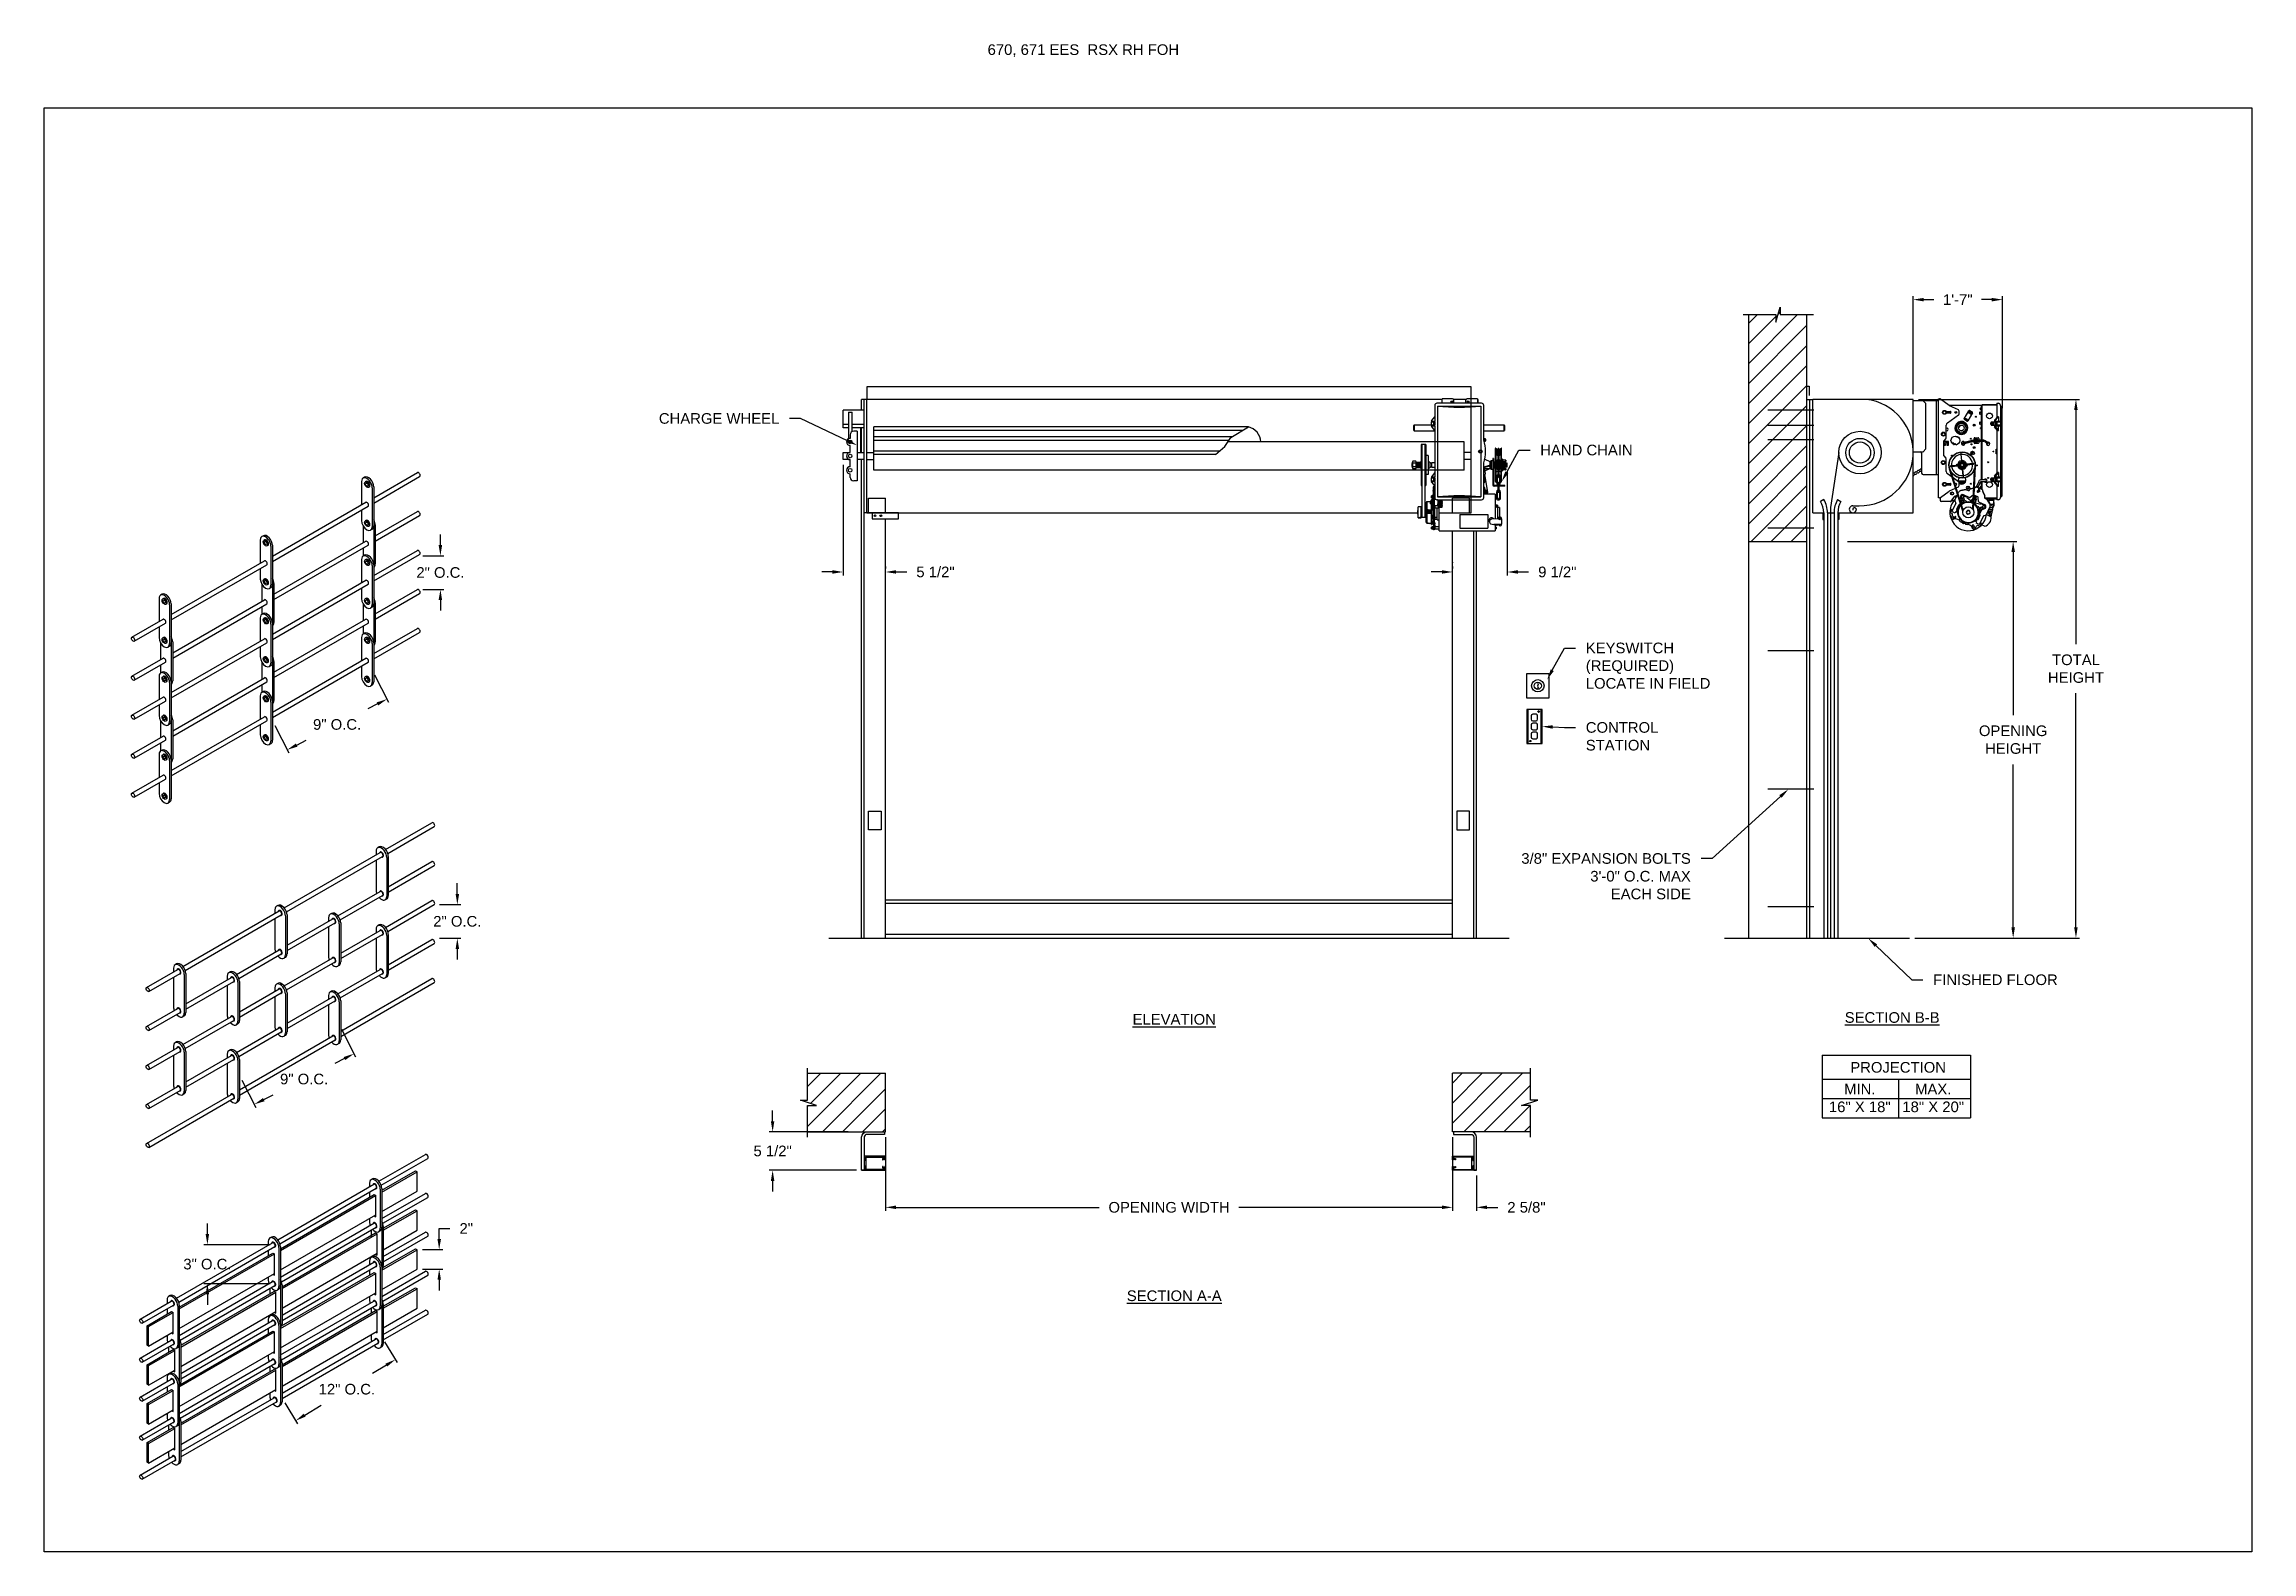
# Model space of a CAD drawing. Header units: inches. Extents: x 169.6 to 213.8, y 195 to 208.3.
# Drawn here: x 194.28 to 213.75, y 195.05 to 208.34 of the extents above; entities that cross this region are included whole.
import ezdxf
from ezdxf import colors
from ezdxf.entities.mleader import LeaderData, LeaderLine
from ezdxf.math import Vec2, Vec3

# ---------------------------------------------------------------- set-up
doc = ezdxf.new("R2010")
doc.units = ezdxf.units.IN
doc.header["$LTSCALE"] = 0.25
doc.header["$MEASUREMENT"] = 0
for name, color, linetype in [('ANNOTATIONS', 1, 'Continuous'), ('DETAILS', 4, 'Continuous'), ('MOTOR F.O.H. VERT - 18 HP', 7, 'Continuous'), ('RHX RH F.O.H.', 7, 'Continuous')]:
    doc.layers.add(name, color=color, linetype=linetype)
doc.styles.add('ARIAL', font='arial.ttf', dxfattribs={"height": 0.09375})
doc.dimstyles.new('STANDARD$0', dxfattribs={"dimtxt": 0.09375, "dimasz": 0.09375, "dimexe": 0.03125, "dimexo": 0.046875, "dimgap": 0.09, "dimtad": 0, "dimtih": 1, "dimtoh": 1, "dimdec": 4, "dimzin": 0, "dimdsep": 46, "dimtxsty": 'ARIAL', "dimcen": 0.09, "dimadec": 0, "dimazin": 0, "dimtfac": 1, "dimtdec": 4, "dimtofl": 0, "dimtmove": 0, "dimatfit": 1, "dimfxl": 1, "dimtolj": 1, "dimtzin": 0, "dimarcsym": 0})
pattern_1 = [(45, (1.0628, 14.93024), (-0.08838835, 0.08838835), [])]

msp = doc.modelspace()

# ---------------------------------------------------------------- texts
at = {"layer": 'ANNOTATIONS', "insert": (202.60373, 208.34134), "char_height": 0.09375, "width": 4.6220629, "attachment_point": 1, "line_spacing_factor": 0.86134, "style": 'ARIAL'}
msp.add_mtext('670, 671 EES  RSX RH FOH', dxfattribs=at)
at = {"layer": 'ANNOTATIONS', "char_height": 0.09375, "attachment_point": 2, "style": 'ARIAL'}
for s, insert, width in [('{\\LELEVATION}', (204.24975, 199.79033), 3.0834986), ('{\\LSECTION B-B}', (210.58116, 199.80629), 1.3823677), ('{\\LSECTION A-A}', (204.24975, 197.3525), 1.3823677)]:
    msp.add_mtext(s, dxfattribs=dict(at, insert=insert, width=width))
for s, width, insert in [('PROJECTION ', 1.7594917, (210.63381, 199.36673)), ('MIN.\\P16" X 18" ', 0.6711642, (210.29569, 199.17474)), ('MAX.\\P18" X 20"', 0.6567117, (210.94312, 199.17474))]:
    msp.add_mtext_dynamic_manual_height_columns(s, width=width, gutter_width=1.36268, heights=[0], dxfattribs=dict(at, insert=insert))

# ---------------------------------------------------------------- blocks, each defined once
blk = doc.blocks.new('*D4')
at = {"layer": 'ANNOTATIONS', "color": 0, "lineweight": -2, "transparency": 16777216}
for p, q in [((201.704, 198.704), (201.704, 198.054)), ((206.704, 198.704), (206.704, 198.054)), ((201.797, 198.085), (203.587, 198.085)), ((206.61, 198.085), (204.82, 198.085))]:
    blk.add_line(p, q, dxfattribs=at)
at = {"layer": 'ANNOTATIONS', "color": 0, "transparency": 16777216}
for points in [[(201.797, 198.101), (201.797, 198.07), (201.704, 198.085)], [(206.61, 198.101), (206.61, 198.07), (206.704, 198.085)]]:
    blk.add_solid(points, dxfattribs=at)
at = {"layer": 'defpoints', "color": 0, "transparency": 16777216}
for p in [(201.704, 198.751), (206.704, 198.751), (206.704, 198.085)]:
    blk.add_point(p, dxfattribs=at)
at = {"layer": 'ANNOTATIONS', "color": 0, "transparency": 16777216, "insert": (204.204, 198.085), "char_height": 0.09375, "attachment_point": 5, "style": 'ARIAL'}
blk.add_mtext('\\A1;OPENING WIDTH', dxfattribs=at)
blk = doc.blocks.new('*D5')
at = {"layer": 'ANNOTATIONS', "color": 0, "lineweight": -2, "transparency": 16777216}
for p, q in [((210.186, 203.957), (211.68, 203.957)), ((211.648, 203.863), (211.648, 202.426)), ((211.648, 200.554), (211.648, 201.991)), ((210.782, 200.46), (211.68, 200.46))]:
    blk.add_line(p, q, dxfattribs=at)
at = {"layer": 'ANNOTATIONS', "color": 0, "transparency": 16777216}
for points in [[(211.633, 203.863), (211.664, 203.863), (211.648, 203.957)], [(211.633, 200.554), (211.664, 200.554), (211.648, 200.46)]]:
    blk.add_solid(points, dxfattribs=at)
at = {"layer": 'defpoints', "color": 0, "transparency": 16777216}
for p in [(210.139, 203.957), (210.735, 200.46), (211.648, 200.46)]:
    blk.add_point(p, dxfattribs=at)
at = {"layer": 'ANNOTATIONS', "color": 0, "transparency": 16777216, "insert": (211.648, 202.209), "char_height": 0.09375, "attachment_point": 5, "style": 'ARIAL'}
blk.add_mtext('\\A1;OPENING\\PHEIGHT', dxfattribs=at)
blk = doc.blocks.new('*D6')
at = {"layer": 'ANNOTATIONS', "color": 0, "lineweight": -2, "transparency": 16777216}
for p, q in [((207.187, 204.572), (207.187, 203.657)), ((206.61, 203.688), (206.516, 203.688)), ((206.704, 203.735), (206.704, 203.72)), ((207.281, 203.688), (207.374, 203.688))]:
    blk.add_line(p, q, dxfattribs=at)
at = {"layer": 'ANNOTATIONS', "color": 0, "transparency": 16777216}
for points in [[(206.61, 203.704), (206.61, 203.673), (206.704, 203.688)], [(207.281, 203.704), (207.281, 203.673), (207.187, 203.688)]]:
    blk.add_solid(points, dxfattribs=at)
at = {"layer": 'defpoints', "color": 0, "transparency": 16777216}
for p in [(207.187, 204.619), (206.704, 203.688), (207.187, 203.688)]:
    blk.add_point(p, dxfattribs=at)
at = {"layer": 'ANNOTATIONS', "color": 0, "transparency": 16777216, "insert": (207.628, 203.688), "char_height": 0.0938, "attachment_point": 5, "style": 'ARIAL'}
blk.add_mtext('\\A1;9 1/2"', dxfattribs=at)
blk = doc.blocks.new('*D7')
at = {"layer": 'ANNOTATIONS', "color": 0, "lineweight": -2, "transparency": 16777216}
for p, q in [((201.329, 204.632), (201.329, 203.657)), ((201.235, 203.688), (201.141, 203.688)), ((201.704, 203.735), (201.704, 203.72)), ((201.797, 203.688), (201.891, 203.688))]:
    blk.add_line(p, q, dxfattribs=at)
at = {"layer": 'ANNOTATIONS', "color": 0, "transparency": 16777216}
for points in [[(201.235, 203.704), (201.235, 203.673), (201.329, 203.688)], [(201.797, 203.704), (201.797, 203.673), (201.704, 203.688)]]:
    blk.add_solid(points, dxfattribs=at)
at = {"layer": 'defpoints', "color": 0, "transparency": 16777216}
for p in [(201.329, 204.679), (201.704, 203.688), (201.704, 203.688)]:
    blk.add_point(p, dxfattribs=at)
at = {"layer": 'ANNOTATIONS', "color": 0, "transparency": 16777216, "insert": (202.144, 203.688), "char_height": 0.0938, "attachment_point": 5, "style": 'ARIAL'}
blk.add_mtext('\\A1;5 1/2"', dxfattribs=at)
blk = doc.blocks.new('*D8')
at = {"layer": 'ANNOTATIONS', "color": 0, "lineweight": -2, "transparency": 16777216}
for p, q in [((206.704, 198.365), (206.704, 198.054)), ((206.915, 198.365), (206.915, 198.054)), ((206.61, 198.085), (206.516, 198.085)), ((207.008, 198.085), (207.102, 198.085))]:
    blk.add_line(p, q, dxfattribs=at)
at = {"layer": 'ANNOTATIONS', "color": 0, "transparency": 16777216}
for points in [[(206.61, 198.101), (206.61, 198.07), (206.704, 198.085)], [(207.008, 198.101), (207.008, 198.07), (206.915, 198.085)]]:
    blk.add_solid(points, dxfattribs=at)
at = {"layer": 'defpoints', "color": 0, "transparency": 16777216}
for p in [(206.704, 198.412), (206.915, 198.412), (206.915, 198.085)]:
    blk.add_point(p, dxfattribs=at)
at = {"layer": 'ANNOTATIONS', "color": 0, "transparency": 16777216, "insert": (207.356, 198.085), "char_height": 0.0938, "attachment_point": 5, "style": 'ARIAL'}
blk.add_mtext('\\A1;2 5/8"', dxfattribs=at)
blk = doc.blocks.new('*D9')
at = {"layer": 'ANNOTATIONS', "color": 0, "lineweight": -2, "transparency": 16777216}
for p, q in [((200.708, 198.845), (200.708, 198.939)), ((201.375, 198.751), (200.677, 198.751)), ((201.446, 198.412), (200.677, 198.412)), ((200.708, 198.318), (200.708, 198.224))]:
    blk.add_line(p, q, dxfattribs=at)
at = {"layer": 'ANNOTATIONS', "color": 0, "transparency": 16777216}
for points in [[(200.692, 198.845), (200.723, 198.845), (200.708, 198.751)], [(200.692, 198.318), (200.723, 198.318), (200.708, 198.412)]]:
    blk.add_solid(points, dxfattribs=at)
at = {"layer": 'defpoints', "color": 0, "transparency": 16777216}
for p in [(201.422, 198.751), (200.708, 198.412), (201.493, 198.412)]:
    blk.add_point(p, dxfattribs=at)
at = {"layer": 'ANNOTATIONS', "color": 0, "transparency": 16777216, "insert": (200.708, 198.582), "char_height": 0.0938, "attachment_point": 5, "style": 'ARIAL'}
blk.add_mtext('\\A1;5 1/2"', dxfattribs=at)
blk = doc.blocks.new('*D2')
at = {"layer": 'ANNOTATIONS', "color": 0, "lineweight": -2, "transparency": 16777216}
for p, q in [((210.813, 205.21), (212.233, 205.21)), ((212.202, 205.116), (212.202, 203.053)), ((212.202, 200.554), (212.202, 202.618)), ((210.782, 200.46), (212.233, 200.46))]:
    blk.add_line(p, q, dxfattribs=at)
at = {"layer": 'ANNOTATIONS', "color": 0, "transparency": 16777216}
for points in [[(212.186, 205.116), (212.217, 205.116), (212.202, 205.21)], [(212.186, 200.554), (212.217, 200.554), (212.202, 200.46)]]:
    blk.add_solid(points, dxfattribs=at)
at = {"layer": 'defpoints', "color": 0, "transparency": 16777216}
for p in [(210.766, 205.21), (210.735, 200.46), (212.202, 200.46)]:
    blk.add_point(p, dxfattribs=at)
at = {"layer": 'ANNOTATIONS', "color": 0, "transparency": 16777216, "insert": (212.202, 202.835), "char_height": 0.0938, "attachment_point": 5, "style": 'ARIAL'}
blk.add_mtext('\\A1;TOTAL\\PHEIGHT', dxfattribs=at)
blk = doc.blocks.new('*D3')
at = {"layer": 'ANNOTATIONS', "color": 0, "lineweight": -2, "transparency": 16777216}
for p, q in [((210.766, 205.257), (210.766, 206.121)), ((210.86, 206.09), (210.95, 206.09)), ((211.46, 206.09), (211.37, 206.09)), ((211.554, 205.133), (211.554, 206.121))]:
    blk.add_line(p, q, dxfattribs=at)
at = {"layer": 'ANNOTATIONS', "color": 0, "transparency": 16777216}
for points in [[(210.86, 206.105), (210.86, 206.074), (210.766, 206.09)], [(211.46, 206.105), (211.46, 206.074), (211.554, 206.09)]]:
    blk.add_solid(points, dxfattribs=at)
at = {"layer": 'defpoints', "color": 0, "transparency": 16777216}
for p in [(210.766, 206.09), (210.766, 205.21), (211.554, 205.086)]:
    blk.add_point(p, dxfattribs=at)
at = {"layer": 'ANNOTATIONS', "color": 0, "transparency": 16777216, "insert": (211.16, 206.09), "char_height": 0.0938, "attachment_point": 5, "style": 'ARIAL'}
blk.add_mtext('\\A1;1\'-7"', dxfattribs=at)
blk = doc.blocks.new('*D39')
at = {"layer": 'ANNOTATIONS', "color": 0, "lineweight": -2, "transparency": 16777216}
for p, q in [((197.198, 202.782), (197.321, 202.539)), ((197.223, 202.525), (197.139, 202.482)), ((196.318, 202.335), (196.441, 202.092)), ((196.511, 202.162), (196.594, 202.205))]:
    blk.add_line(p, q, dxfattribs=at)
at = {"layer": 'ANNOTATIONS', "color": 0, "transparency": 16777216}
for points in [[(197.216, 202.538), (197.23, 202.511), (197.307, 202.567)], [(196.504, 202.176), (196.518, 202.148), (196.427, 202.12)]]:
    blk.add_solid(points, dxfattribs=at)
at = {"layer": 'defpoints', "color": 0, "transparency": 16777216}
for p in [(197.176, 202.823), (197.307, 202.567), (196.297, 202.376)]:
    blk.add_point(p, dxfattribs=at)
at = {"layer": 'ANNOTATIONS', "color": 0, "transparency": 16777216, "insert": (196.867, 202.343), "char_height": 0.09375, "attachment_point": 5, "style": 'ARIAL'}
blk.add_mtext('\\A1;9" O.C.', dxfattribs=at)
blk = doc.blocks.new('*D40')
at = {"layer": 'ANNOTATIONS', "color": 0, "lineweight": -2, "transparency": 16777216}
for p, q in [((197.778, 203.925), (197.778, 204.019)), ((197.622, 203.831), (197.809, 203.831)), ((197.622, 203.534), (197.809, 203.534)), ((197.778, 203.44), (197.778, 203.347))]:
    blk.add_line(p, q, dxfattribs=at)
at = {"layer": 'ANNOTATIONS', "color": 0, "transparency": 16777216}
for points in [[(197.762, 203.925), (197.793, 203.925), (197.778, 203.831)], [(197.762, 203.44), (197.793, 203.44), (197.778, 203.534)]]:
    blk.add_solid(points, dxfattribs=at)
at = {"layer": 'defpoints', "color": 0, "transparency": 16777216}
for p in [(197.575, 203.831), (197.778, 203.831), (197.575, 203.534)]:
    blk.add_point(p, dxfattribs=at)
at = {"layer": 'ANNOTATIONS', "color": 0, "transparency": 16777216, "insert": (197.778, 203.683), "char_height": 0.09375, "attachment_point": 5, "style": 'ARIAL'}
blk.add_mtext('\\A1;2" O.C.', dxfattribs=at)
blk = doc.blocks.new('*D41')
at = {"layer": 'ANNOTATIONS', "color": 0, "lineweight": -2, "transparency": 16777216}
for p, q in [((196.907, 199.655), (197.03, 199.412)), ((196.932, 199.397), (196.848, 199.355)), ((196.027, 199.207), (196.15, 198.965)), ((196.22, 199.035), (196.303, 199.078))]:
    blk.add_line(p, q, dxfattribs=at)
at = {"layer": 'ANNOTATIONS', "color": 0, "transparency": 16777216}
for points in [[(196.925, 199.411), (196.939, 199.384), (197.016, 199.44)], [(196.213, 199.049), (196.227, 199.021), (196.136, 198.993)]]:
    blk.add_solid(points, dxfattribs=at)
at = {"layer": 'defpoints', "color": 0, "transparency": 16777216}
for p in [(196.885, 199.696), (197.016, 199.44), (196.006, 199.249)]:
    blk.add_point(p, dxfattribs=at)
at = {"layer": 'ANNOTATIONS', "color": 0, "transparency": 16777216, "insert": (196.576, 199.216), "char_height": 0.09375, "attachment_point": 5, "style": 'ARIAL'}
blk.add_mtext('\\A1;9" O.C.', dxfattribs=at)
blk = doc.blocks.new('*D42')
at = {"layer": 'ANNOTATIONS', "color": 0, "lineweight": -2, "transparency": 16777216}
for p, q in [((197.927, 200.849), (197.927, 200.943)), ((197.771, 200.755), (197.958, 200.755)), ((197.771, 200.458), (197.958, 200.458)), ((197.927, 200.364), (197.927, 200.271))]:
    blk.add_line(p, q, dxfattribs=at)
at = {"layer": 'ANNOTATIONS', "color": 0, "transparency": 16777216}
for points in [[(197.912, 200.849), (197.943, 200.849), (197.927, 200.755)], [(197.912, 200.364), (197.943, 200.364), (197.927, 200.458)]]:
    blk.add_solid(points, dxfattribs=at)
at = {"layer": 'defpoints', "color": 0, "transparency": 16777216}
for p in [(197.724, 200.755), (197.927, 200.755), (197.724, 200.458)]:
    blk.add_point(p, dxfattribs=at)
at = {"layer": 'ANNOTATIONS', "color": 0, "transparency": 16777216, "insert": (197.927, 200.607), "char_height": 0.09375, "attachment_point": 5, "style": 'ARIAL'}
blk.add_mtext('\\A1;2" O.C.', dxfattribs=at)
blk = doc.blocks.new('*D43')
at = {"layer": 'ANNOTATIONS', "color": 0, "lineweight": -2, "transparency": 16777216}
for p, q in [((197.285, 196.899), (197.398, 196.716)), ((197.301, 196.694), (197.179, 196.619)), ((196.406, 196.36), (196.518, 196.177)), ((196.582, 196.253), (196.727, 196.342))]:
    blk.add_line(p, q, dxfattribs=at)
at = {"layer": 'ANNOTATIONS', "color": 0, "transparency": 16777216}
for points in [[(197.293, 196.707), (197.309, 196.681), (197.381, 196.743)], [(196.573, 196.266), (196.59, 196.24), (196.502, 196.204)]]:
    blk.add_solid(points, dxfattribs=at)
at = {"layer": 'defpoints', "color": 0, "transparency": 16777216}
for p in [(197.261, 196.939), (197.381, 196.743), (196.381, 196.4)]:
    blk.add_point(p, dxfattribs=at)
at = {"layer": 'ANNOTATIONS', "color": 0, "transparency": 16777216, "insert": (196.953, 196.481), "char_height": 0.09375, "attachment_point": 5, "style": 'ARIAL'}
blk.add_mtext('\\A1;12" O.C.', dxfattribs=at)
blk = doc.blocks.new('*D44')
at = {"layer": 'ANNOTATIONS', "color": 0, "lineweight": -2, "transparency": 16777216}
for p, q in [((197.767, 197.806), (197.767, 197.899)), ((197.767, 197.899), (197.861, 197.899)), ((197.619, 197.712), (197.798, 197.712)), ((197.619, 197.54), (197.798, 197.54)), ((197.767, 197.446), (197.767, 197.352))]:
    blk.add_line(p, q, dxfattribs=at)
at = {"layer": 'ANNOTATIONS', "color": 0, "transparency": 16777216}
for points in [[(197.752, 197.806), (197.783, 197.806), (197.767, 197.712)], [(197.752, 197.446), (197.783, 197.446), (197.767, 197.54)]]:
    blk.add_solid(points, dxfattribs=at)
at = {"layer": 'defpoints', "color": 0, "transparency": 16777216}
for p in [(197.572, 197.712), (197.767, 197.712), (197.572, 197.54)]:
    blk.add_point(p, dxfattribs=at)
at = {"layer": 'ANNOTATIONS', "color": 0, "transparency": 16777216, "insert": (198.006, 197.899), "char_height": 0.0938, "attachment_point": 5, "style": 'ARIAL'}
blk.add_mtext('\\A1;2"', dxfattribs=at)
blk = doc.blocks.new('*D45')
at = {"layer": 'ANNOTATIONS', "color": 0, "lineweight": -2, "transparency": 16777216}
for p, q in [((195.723, 197.85), (195.723, 197.943)), ((196.277, 197.756), (195.691, 197.756)), ((196.277, 197.412), (195.691, 197.412)), ((195.723, 197.318), (195.723, 197.225))]:
    blk.add_line(p, q, dxfattribs=at)
at = {"layer": 'ANNOTATIONS', "color": 0, "transparency": 16777216}
for points in [[(195.707, 197.85), (195.738, 197.85), (195.723, 197.756)], [(195.707, 197.318), (195.738, 197.318), (195.723, 197.412)]]:
    blk.add_solid(points, dxfattribs=at)
at = {"layer": 'defpoints', "color": 0, "transparency": 16777216}
for p in [(196.324, 197.756), (195.723, 197.412), (196.324, 197.412)]:
    blk.add_point(p, dxfattribs=at)
at = {"layer": 'ANNOTATIONS', "color": 0, "transparency": 16777216, "insert": (195.723, 197.584), "char_height": 0.09375, "attachment_point": 5, "style": 'ARIAL'}
blk.add_mtext('\\A1;3" O.C.', dxfattribs=at)

# ---------------------------------------------------------------- dimensions: what is measured, and where the dimension line sits
at = {"layer": 'ANNOTATIONS'}
for base, p1, p2, angle, text, picture, middle, dimtype in [((210.76623, 206.08962), (211.55352, 205.08584), (210.76623, 205.21024), 180, '1\'-7"', '*D3', (211.15987, 206.08962), 160), ((212.20168, 200.46024), (210.76623, 205.21024), (210.73498, 200.46024), 90, 'TOTAL\\PHEIGHT', '*D2', (212.20168, 202.83524), 160), ((200.70778, 198.41179), (201.42165, 198.75136), (201.49279, 198.41179), 90, '5 1/2"', '*D9', (200.70778, 198.58158), 160), ((197.38118, 196.74301), (196.3813, 196.40033), (197.26091, 196.9393), 31.49751, '12" O.C.', '*D43', (196.95303, 196.48066), 161)]:
    dim = msp.add_linear_dim(base=base, p1=p1, p2=p2, angle=angle, text=text, dimstyle='STANDARD$0', dxfattribs=at)
    dim.commit()
    dim.dimension.update_dxf_attribs({"geometry": picture, "text_midpoint": middle, "dimtype": dimtype})
for base, p1, p2, text, picture, middle in [((201.70373, 203.68842), (201.32873, 204.67899), (201.70373, 203.68842), '5 1/2"', '*D7', (202.14433, 203.68842)), ((206.70373, 198.08525), (201.70373, 198.75136), (206.70373, 198.75136), 'OPENING WIDTH', '*D4', (204.20373, 198.08525))]:
    dim = msp.add_linear_dim(base=base, p1=p1, p2=p2, text=text, dimstyle='STANDARD$0', dxfattribs=at)
    dim.commit()
    dim.dimension.update_dxf_attribs({"geometry": picture, "text_midpoint": middle})
for base, p1, p2, text, picture, middle in [((207.1869, 203.68837), (206.70373, 203.68837), (207.1869, 204.61899), '9 1/2"', '*D6', (207.6275, 203.68837)), ((206.91467, 198.08525), (206.70373, 198.41179), (206.91467, 198.41179), '2 5/8"', '*D8', (207.35607, 198.08525))]:
    dim = msp.add_linear_dim(base=base, p1=p1, p2=p2, text=text, dimstyle='STANDARD$0', dxfattribs=at)
    dim.commit()
    dim.dimension.update_dxf_attribs({"geometry": picture, "text_midpoint": middle, "dimtype": 160})
for base, p1, p2, text, picture, middle in [((197.77777, 203.83141), (197.57463, 203.53418), (197.57463, 203.83141), '2" O.C.', '*D40', (197.77777, 203.6828)), ((211.64835, 200.46024), (210.13896, 203.95688), (210.73498, 200.46024), 'OPENING\\PHEIGHT', '*D5', (211.64835, 202.20856)), ((197.9272, 200.75548), (197.72407, 200.45824), (197.72407, 200.75548), '2" O.C.', '*D42', (197.9272, 200.60686)), ((195.72267, 197.41201), (196.32413, 197.75576), (196.32413, 197.41201), '3" O.C.', '*D45', (195.72267, 197.58389))]:
    dim = msp.add_linear_dim(base=base, p1=p1, p2=p2, angle=90, text=text, dimstyle='STANDARD$0', dxfattribs=at)
    dim.commit()
    dim.dimension.update_dxf_attribs({"geometry": picture, "text_midpoint": middle})
for p1, p2, distance, text, picture, middle in [((196.29672, 202.37636), (197.17633, 202.82346), -0.28764, '9" O.C.', '*D39', (196.86685, 202.34349)), ((196.00571, 199.24923), (196.88532, 199.69633), -0.28764, '9" O.C.', '*D41', (196.57585, 199.21637)), ((197.57238, 197.53969), (197.57238, 197.71186), -0.19474, '2"', '*D44', (198.00555, 197.89936))]:
    dim = msp.add_aligned_dim(p1=p1, p2=p2, distance=distance, text=text, dimstyle='STANDARD$0', dxfattribs=at)
    dim.commit()
    dim.dimension.update_dxf_attribs({"geometry": picture, "text_midpoint": middle})

# ---------------------------------------------------------------- hatches: boundary and pattern name
at = {"layer": 'MOTOR F.O.H. VERT - 18 HP'}
h = msp.add_hatch(dxfattribs=at)
h.set_pattern_fill('ANSI31', color=256, style=0)
h.set_pattern_definition([(45, (1.0628, 15.48242), (-0.08838835, 0.08838835), [])])
h.paths.add_polyline_path([(209.82873, 205.22401), (209.82873, 205.9586), (209.59223, 205.9586), (209.59223, 206.02326), (209.55382, 205.8899), (209.55382, 205.9586), (209.3131, 205.9586), (209.3131, 205.4083)])
h.paths.add_polyline_path([(209.3131, 205.4083), (209.3131, 203.95688), (209.82873, 203.95688), (209.82873, 205.21024), (209.82873, 205.22401)])
h = msp.add_hatch(dxfattribs=at)
h.set_pattern_fill('ANSI31', color=256, style=0)
h.set_pattern_definition(pattern_1)
h.paths.add_polyline_path([(201.70373, 199.26699), (201.01623, 199.26699), (201.01623, 199.02978), (200.95212, 199.02978), (201.09419, 198.98288), (201.01623, 198.98288), (201.01623, 198.75136), (201.70373, 198.75136), (201.70373, 198.91386)])
h = msp.add_hatch(dxfattribs=at)
h.set_pattern_fill('ANSI31', color=256, style=0)
h.set_pattern_definition(pattern_1)
h.paths.add_polyline_path([(207.45533, 199.02978), (207.39123, 199.02978), (207.39123, 199.26699), (206.70373, 199.26699), (206.70373, 198.75136), (206.7219, 198.75136), (207.39123, 198.75136), (207.39123, 198.98288), (207.31326, 198.98288)])

# ---------------------------------------------------------------- linework, layer by layer
at = {"layer": 'ANNOTATIONS'}
for p, q in [((209.96512, 199.42616), (209.96512, 198.87479)), ((209.96512, 199.42616), (211.27289, 199.42616)), ((211.27289, 199.42616), (211.27289, 198.87479)), ((209.96512, 199.21469), (211.27289, 199.21469)), ((210.63797, 199.21469), (210.63797, 198.87479)), ((209.96512, 199.04474), (211.27289, 199.04474)), ((209.96512, 198.87479), (211.27289, 198.87479))]:
    msp.add_line(p, q, dxfattribs=at)
at = {"layer": 'defpoints'}
msp.add_lwpolyline([(213.75315, 195.04721), (194.28327, 195.04721), (194.28327, 207.78232), (213.75315, 207.78232)], close=True, dxfattribs=at)
at = {"layer": 'DETAILS'}
for p, q in [((197.08233, 204.48534), (197.08233, 204.2812)), ((197.10958, 204.52355), (197.0961, 204.51577)), ((197.12144, 204.48646), (197.11512, 204.48282)), ((197.14986, 204.43725), (197.14353, 204.43361)), ((197.18981, 204.34325), (197.57463, 204.56543)), ((197.18981, 204.29643), (197.59491, 204.53032)), ((197.18981, 204.43886), (197.18981, 204.09511)), ((196.29672, 203.82762), (197.11919, 204.30248)), ((196.29672, 203.78081), (197.13947, 204.26737)), ((197.17633, 204.43108), (197.17633, 204.08733)), ((197.08233, 204.23438), (197.08233, 204.14159)), ((197.09581, 204.09577), (197.09581, 203.94523)), ((197.12144, 204.14271), (197.11512, 204.13907)), ((197.14986, 204.0935), (197.14353, 204.08986)), ((197.17604, 204.06468), (197.16256, 204.0569)), ((197.18975, 204.09259), (197.18975, 203.75424)), ((197.20323, 204.00725), (197.57463, 204.22168)), ((197.20323, 203.96044), (197.59491, 204.18657)), ((197.20323, 204.10286), (197.20323, 203.75911)), ((196.18924, 203.96972), (196.18924, 203.76557)), ((196.21649, 204.00793), (196.20301, 204.00014)), ((196.22835, 203.97084), (196.22203, 203.96719)), ((196.25677, 203.92163), (196.25045, 203.91798)), ((196.28324, 203.91545), (196.28324, 203.5717)), ((196.29672, 203.92323), (196.29672, 203.57948)), ((196.31015, 203.49163), (197.11919, 203.95873)), ((196.31015, 203.44481), (197.13947, 203.92362)), ((197.09581, 203.89842), (197.09581, 203.8284)), ((197.18981, 203.65605), (197.57463, 203.87823)), ((195.40363, 203.312), (196.2261, 203.78686)), ((195.40363, 203.26518), (196.24638, 203.75174)), ((196.18924, 203.71876), (196.18924, 203.62597)), ((197.08233, 203.79814), (197.08233, 203.594)), ((197.10958, 203.83635), (197.0961, 203.82857)), ((197.12144, 203.79926), (197.11512, 203.79561)), ((197.14986, 203.75005), (197.14353, 203.74641)), ((197.17633, 203.74388), (197.17633, 203.40013)), ((197.18981, 203.60923), (197.59491, 203.84312)), ((197.18981, 203.75166), (197.18981, 203.40791)), ((195.3234, 203.4923), (195.30992, 203.48452)), ((196.20272, 203.58015), (196.20272, 203.42961)), ((196.22835, 203.62709), (196.22203, 203.62344)), ((196.25677, 203.57788), (196.25045, 203.57423)), ((196.28295, 203.54906), (196.26947, 203.54128)), ((196.29667, 203.57696), (196.29667, 203.23861)), ((196.29672, 203.14042), (197.11919, 203.61528)), ((196.29672, 203.09361), (197.13947, 203.58017)), ((196.31015, 203.58724), (196.31015, 203.24349)), ((197.08233, 203.54718), (197.08233, 203.45439)), ((197.20323, 203.31975), (197.57463, 203.53418)), ((197.20323, 203.27294), (197.59491, 203.49907)), ((195.05775, 203.1123), (195.33302, 203.27123)), ((195.29615, 203.45409), (195.29615, 203.24995)), ((195.33527, 203.45521), (195.32895, 203.45157)), ((195.36368, 203.406), (195.35736, 203.40236)), ((195.39015, 203.39983), (195.39015, 203.05608)), ((195.40363, 203.40761), (195.40363, 203.06386)), ((195.41706, 202.976), (196.2261, 203.44311)), ((195.41706, 202.92919), (196.24638, 203.40799)), ((196.18924, 203.28252), (196.18924, 203.07837)), ((196.20272, 203.38279), (196.20272, 203.31278)), ((196.21649, 203.32073), (196.20301, 203.31294)), ((196.22835, 203.28364), (196.22203, 203.27999)), ((196.31015, 202.80413), (197.11919, 203.27123)), ((197.09581, 203.40827), (197.09581, 203.25773)), ((197.12144, 203.45551), (197.11512, 203.45186)), ((197.14986, 203.4063), (197.14353, 203.40266)), ((197.17604, 203.37748), (197.16256, 203.3697)), ((197.18975, 203.40509), (197.18975, 203.06674)), ((197.20323, 203.41536), (197.20323, 203.07161)), ((195.07802, 203.07719), (195.35329, 203.23612)), ((195.29615, 203.20313), (195.29615, 203.11034)), ((195.33527, 203.11146), (195.32895, 203.10782)), ((195.40363, 202.6248), (196.2261, 203.09966)), ((195.41706, 203.07161), (195.41706, 202.72786)), ((196.25677, 203.23443), (196.25045, 203.23078)), ((196.28324, 203.22825), (196.28324, 202.8845)), ((196.29672, 203.23603), (196.29672, 202.89228)), ((196.31015, 202.75731), (197.13947, 203.23612)), ((197.08233, 203.11034), (197.08233, 202.9062)), ((197.09581, 203.21092), (197.09581, 203.1409)), ((197.10958, 203.14855), (197.0961, 203.14077)), ((197.12144, 203.11146), (197.11512, 203.10782)), ((197.18981, 202.96825), (197.57463, 203.19043)), ((197.18981, 202.92143), (197.59491, 203.15532)), ((195.05775, 202.76855), (195.33302, 202.92748)), ((195.07802, 202.73344), (195.35329, 202.89237)), ((195.30963, 203.06452), (195.30963, 202.91398)), ((195.36368, 203.06225), (195.35736, 203.05861)), ((195.38986, 203.03343), (195.37638, 203.02565)), ((195.40358, 203.06134), (195.40358, 202.72299)), ((195.40363, 202.57798), (196.24638, 203.06454)), ((196.18924, 203.03156), (196.18924, 202.93877)), ((196.20272, 202.89265), (196.20272, 202.74211)), ((196.22835, 202.93989), (196.22203, 202.93624)), ((196.25677, 202.89068), (196.25045, 202.88703)), ((196.29667, 202.88946), (196.29667, 202.55111)), ((196.29672, 202.45262), (197.11919, 202.92748)), ((196.29672, 202.40581), (197.13947, 202.89237)), ((196.31015, 202.89974), (196.31015, 202.55599)), ((197.14986, 203.06225), (197.14353, 203.05861)), ((197.17633, 203.05608), (197.17633, 202.71233)), ((197.18981, 203.06386), (197.18981, 202.72011)), ((195.29615, 202.76689), (195.29615, 202.56275)), ((195.30963, 202.86717), (195.30963, 202.79715)), ((195.3234, 202.8051), (195.30992, 202.79732)), ((195.33527, 202.76801), (195.32895, 202.76436)), ((195.36368, 202.7188), (195.35736, 202.71516)), ((195.39015, 202.71263), (195.39015, 202.36888)), ((195.40363, 202.72041), (195.40363, 202.37666)), ((195.41706, 202.2885), (196.2261, 202.75561)), ((195.41706, 202.24169), (196.24638, 202.72049)), ((196.20272, 202.69529), (196.20272, 202.62528)), ((196.28295, 202.86186), (196.26947, 202.85408)), ((197.08233, 202.85938), (197.08233, 202.76659)), ((197.12144, 202.76771), (197.11512, 202.76407)), ((197.14986, 202.7185), (197.14353, 202.71486)), ((197.17604, 202.68968), (197.16256, 202.6819)), ((195.05775, 202.4251), (195.33302, 202.58403)), ((195.07802, 202.38999), (195.35329, 202.54892)), ((195.29615, 202.51593), (195.29615, 202.42314)), ((196.18924, 202.59472), (196.18924, 202.39057)), ((196.21649, 202.63293), (196.20301, 202.62514)), ((196.22835, 202.59584), (196.22203, 202.59219)), ((196.25677, 202.54663), (196.25045, 202.54298)), ((196.28324, 202.54045), (196.28324, 202.1967)), ((196.29672, 202.54823), (196.29672, 202.20448)), ((195.30963, 202.37702), (195.30963, 202.22648)), ((195.33527, 202.42426), (195.32895, 202.42061)), ((195.36368, 202.37505), (195.35736, 202.37141)), ((195.38986, 202.34623), (195.37638, 202.33845)), ((195.40358, 202.37384), (195.40358, 202.03549)), ((195.40363, 201.937), (196.2261, 202.41186)), ((195.40363, 201.89018), (196.24638, 202.37674)), ((195.41706, 202.38411), (195.41706, 202.04036)), ((196.18924, 202.34376), (196.18924, 202.25097)), ((195.05775, 202.08105), (195.33302, 202.23998)), ((195.07802, 202.04594), (195.35329, 202.20487)), ((195.30963, 202.17967), (195.30963, 202.10965)), ((195.3234, 202.1173), (195.30992, 202.10952)), ((196.22835, 202.25209), (196.22203, 202.24844)), ((196.25677, 202.20288), (196.25045, 202.19923)), ((196.28295, 202.17406), (196.26947, 202.16628)), ((195.29615, 202.07909), (195.29615, 201.87495)), ((195.33527, 202.08021), (195.32895, 202.07657)), ((195.36368, 202.031), (195.35736, 202.02736)), ((195.39015, 202.02483), (195.39015, 201.68108)), ((195.40363, 202.03261), (195.40363, 201.68886)), ((195.05775, 201.7373), (195.33302, 201.89623)), ((195.07802, 201.70219), (195.35329, 201.86112)), ((195.29615, 201.82813), (195.29615, 201.73534)), ((195.33527, 201.73646), (195.32895, 201.73282)), ((195.36368, 201.68725), (195.35736, 201.68361)), ((195.38986, 201.65843), (195.37638, 201.65065)), ((197.2936, 201.24096), (197.70311, 201.47739)), ((197.31348, 201.20562), (197.72338, 201.44228)), ((196.40051, 200.72534), (197.24767, 201.21444)), ((196.42039, 200.69), (197.26794, 201.17933)), ((197.21081, 201.22543), (197.21081, 201.19316)), ((197.21081, 201.14635), (197.21081, 200.88168)), ((197.23805, 201.26364), (197.22458, 201.25586)), ((197.3048, 201.17117), (197.3048, 200.82742)), ((197.31828, 201.17895), (197.31828, 200.8352)), ((197.31828, 200.91146), (197.70311, 201.13364)), ((197.31828, 200.86465), (197.72338, 201.09853)), ((196.34497, 200.74802), (196.33149, 200.74023)), ((196.87412, 200.65502), (197.24767, 200.87069)), ((196.894, 200.61969), (197.26794, 200.83558)), ((197.30452, 200.80477), (197.29104, 200.79699)), ((197.29343, 200.55366), (197.70311, 200.79019)), ((197.31339, 200.51837), (197.72338, 200.75508)), ((195.50742, 200.20971), (196.35458, 200.69882)), ((195.5273, 200.17437), (196.37485, 200.66371)), ((196.31772, 200.70981), (196.31772, 200.67754)), ((196.31772, 200.63072), (196.31772, 200.36606)), ((196.41172, 200.65554), (196.41172, 200.31179)), ((196.4252, 200.66332), (196.4252, 200.31957)), ((196.4252, 200.39584), (196.82819, 200.62851)), ((196.4252, 200.34902), (196.84846, 200.5934)), ((196.79133, 200.6395), (196.79133, 200.60723)), ((196.79133, 200.56041), (196.79133, 200.29575)), ((196.81857, 200.6777), (196.80509, 200.66992)), ((196.88532, 200.58523), (196.88532, 200.24148)), ((196.8988, 200.59301), (196.8988, 200.24926)), ((197.23805, 200.57614), (197.22458, 200.56836)), ((195.98103, 200.1394), (196.35458, 200.35507)), ((196.8988, 200.32583), (197.24767, 200.52724)), ((196.8988, 200.27901), (197.26794, 200.49213)), ((197.21081, 200.53793), (197.21081, 200.50566)), ((197.21081, 200.45885), (197.21081, 200.19418)), ((197.3048, 200.48367), (197.3048, 200.13992)), ((197.31828, 200.49145), (197.31828, 200.1477)), ((197.31828, 200.22396), (197.70311, 200.44614)), ((197.31828, 200.17715), (197.72338, 200.41103)), ((195.18623, 200.02427), (195.46149, 200.18319)), ((195.42463, 200.19418), (195.42463, 200.16191)), ((195.45188, 200.23239), (195.4384, 200.22461)), ((195.92548, 200.16208), (195.91201, 200.1543)), ((196.00091, 200.10406), (196.37485, 200.31996)), ((196.41143, 200.28915), (196.39795, 200.28136)), ((196.40034, 200.03804), (196.82806, 200.28498)), ((196.4203, 200.00275), (196.84833, 200.24987)), ((196.88504, 200.21883), (196.87156, 200.21105)), ((196.87412, 199.96752), (197.24767, 200.18319)), ((195.2065, 199.98916), (195.48177, 200.14808)), ((195.42463, 200.1151), (195.42463, 199.85043)), ((195.51863, 200.13992), (195.51863, 199.79617)), ((195.53211, 200.1477), (195.53211, 199.80395)), ((195.53211, 199.88021), (195.9351, 200.11288)), ((195.53211, 199.8334), (195.95537, 200.07777)), ((195.89824, 200.12387), (195.89824, 200.0916)), ((195.89824, 200.04479), (195.89824, 199.78012)), ((195.99223, 200.0696), (195.99223, 199.72585)), ((196.00571, 200.07739), (196.00571, 199.73364)), ((196.00571, 199.8102), (196.35458, 200.01162)), ((196.00571, 199.76339), (196.37485, 199.97651)), ((196.31772, 200.02231), (196.31772, 199.99004)), ((196.34497, 200.06052), (196.33149, 200.05273)), ((196.41172, 199.96804), (196.41172, 199.62429)), ((196.4252, 199.97582), (196.4252, 199.63207)), ((196.81857, 199.9902), (196.80509, 199.98242)), ((196.894, 199.93219), (197.26794, 200.14808)), ((196.8988, 199.63803), (197.70311, 200.10239)), ((196.8988, 199.59121), (197.72338, 200.06728)), ((197.30452, 200.11727), (197.29104, 200.10949)), ((195.18623, 199.68052), (195.46149, 199.83944)), ((195.2065, 199.64541), (195.48177, 199.80433)), ((195.51834, 199.77352), (195.50486, 199.76574)), ((195.50725, 199.52241), (195.93497, 199.76936)), ((196.31772, 199.94322), (196.31772, 199.67856)), ((196.4252, 199.70834), (196.82819, 199.94101)), ((196.4252, 199.66152), (196.84846, 199.9059)), ((196.79133, 199.952), (196.79133, 199.91973)), ((196.79133, 199.87291), (196.79133, 199.60825)), ((196.88532, 199.89773), (196.88532, 199.55398)), ((196.8988, 199.90551), (196.8988, 199.56176)), ((195.52722, 199.48712), (195.95524, 199.73425)), ((195.99195, 199.70321), (195.97847, 199.69543)), ((195.98103, 199.4519), (196.35458, 199.66757)), ((196.00091, 199.41656), (196.37485, 199.63246)), ((196.00571, 199.1224), (196.82819, 199.59726)), ((196.41143, 199.60165), (196.39795, 199.59386)), ((195.18623, 199.33707), (195.46149, 199.49599)), ((195.2065, 199.30196), (195.48177, 199.46088)), ((195.42463, 199.50668), (195.42463, 199.47441)), ((195.42463, 199.4276), (195.42463, 199.16293)), ((195.45188, 199.54489), (195.4384, 199.53711)), ((195.51863, 199.45242), (195.51863, 199.10867)), ((195.53211, 199.4602), (195.53211, 199.11645)), ((195.53211, 199.19271), (195.9351, 199.42538)), ((195.53211, 199.1459), (195.95537, 199.39027)), ((195.89824, 199.43637), (195.89824, 199.4041)), ((195.92548, 199.47458), (195.91201, 199.4668)), ((195.99223, 199.3821), (195.99223, 199.03835)), ((196.00571, 199.07559), (196.84846, 199.56215)), ((196.00571, 199.38989), (196.00571, 199.04614)), ((196.88504, 199.53133), (196.87156, 199.52355)), ((195.89824, 199.35729), (195.89824, 199.09262)), ((195.18623, 198.99302), (195.46149, 199.15194)), ((195.18623, 198.64927), (195.9351, 199.08163)), ((195.2065, 198.95791), (195.48177, 199.11683)), ((195.2065, 198.61416), (195.95537, 199.04652)), ((195.51834, 199.08602), (195.50486, 199.07824)), ((195.99195, 199.01571), (195.97847, 199.00793)), ((197.23617, 198.3157), (197.64568, 198.55214)), ((197.25605, 198.28037), (197.66595, 198.51703)), ((197.26085, 198.23624), (197.55763, 198.40758)), ((197.26085, 198.2192), (197.57238, 198.39906)), ((197.55763, 198.40758), (197.57238, 198.39906)), ((197.57238, 198.22719), (197.57238, 198.39906)), ((196.34308, 197.80008), (197.19024, 198.28919)), ((196.36296, 197.76474), (197.21051, 198.25408)), ((197.15338, 198.29877), (197.15338, 198.26791)), ((197.15338, 198.22109), (197.15338, 198.17419)), ((197.18063, 198.33697), (197.16715, 198.32919)), ((197.24737, 198.2445), (197.24737, 197.90075)), ((197.26085, 198.25228), (197.26085, 197.90853)), ((197.26085, 198.04733), (197.57238, 198.22719)), ((197.26085, 197.98621), (197.64568, 198.20839)), ((196.36777, 197.72061), (197.193, 198.19706)), ((196.36777, 197.70499), (197.20592, 198.1889)), ((196.36777, 197.53311), (197.20714, 198.01773)), ((197.19239, 198.00921), (197.20714, 198.00069)), ((197.193, 198.19706), (197.20714, 198.18819)), ((197.20714, 198.00069), (197.20714, 198.18819)), ((197.26917, 197.94419), (197.66595, 198.17328)), ((197.27439, 197.9003), (197.55763, 198.06383)), ((197.27439, 197.88326), (197.57238, 198.05531)), ((197.55763, 198.06383), (197.57238, 198.05531)), ((197.57238, 197.88344), (197.57238, 198.05531)), ((196.28754, 197.82276), (196.27406, 197.81498)), ((196.36777, 197.47058), (197.19024, 197.94544)), ((196.37649, 197.4288), (197.21051, 197.91033)), ((196.3813, 197.38467), (197.20592, 197.86077)), ((196.3813, 197.36905), (197.21945, 197.85296)), ((197.15338, 197.98669), (197.15338, 197.95502)), ((197.16691, 197.88515), (197.16691, 197.82262)), ((197.20592, 197.86077), (197.22068, 197.85225)), ((197.22068, 197.66475), (197.22068, 197.85225)), ((197.24709, 197.87811), (197.23361, 197.87032)), ((197.26085, 197.89249), (197.26091, 197.89252)), ((197.26091, 197.90856), (197.26091, 197.56481)), ((197.27439, 197.91634), (197.27439, 197.57259)), ((197.27439, 197.71139), (197.57238, 197.88344)), ((197.27439, 197.65057), (197.64568, 197.86494)), ((197.27439, 197.60375), (197.66595, 197.82983)), ((195.44999, 197.28445), (196.29715, 197.77356)), ((195.46987, 197.24912), (196.31742, 197.73845)), ((195.47468, 197.20499), (196.30052, 197.68179)), ((195.47468, 197.18936), (196.31405, 197.67398)), ((196.26029, 197.78455), (196.26029, 197.75228)), ((196.26029, 197.70547), (196.26029, 197.65856)), ((196.30052, 197.68179), (196.31405, 197.67398)), ((196.31405, 197.48648), (196.31405, 197.67398)), ((196.35429, 197.73028), (196.35429, 197.38653)), ((196.36777, 197.73807), (196.36777, 197.39432)), ((196.3813, 197.19717), (197.22068, 197.68179)), ((197.16691, 197.65075), (197.16691, 197.64156)), ((197.18063, 197.64947), (197.16715, 197.64169)), ((197.20592, 197.67327), (197.22068, 197.66475)), ((197.26085, 197.5317), (197.57238, 197.71156)), ((197.27132, 197.55508), (197.55763, 197.72038)), ((197.55763, 197.72038), (197.57238, 197.71186)), ((197.57238, 197.53969), (197.57238, 197.71156)), ((195.47468, 197.01749), (196.31405, 197.5021)), ((195.47468, 196.95496), (196.29715, 197.42981)), ((196.26029, 197.47106), (196.26029, 197.4408)), ((196.30052, 197.49429), (196.31405, 197.48648)), ((196.36777, 197.01749), (197.20714, 197.5021)), ((196.37739, 197.03897), (197.193, 197.50986)), ((196.3813, 197.13494), (197.19024, 197.60199)), ((196.3813, 197.08813), (197.21051, 197.56688)), ((197.15338, 197.61127), (197.15338, 197.58071)), ((197.15338, 197.53389), (197.15338, 197.48699)), ((197.19361, 197.50991), (197.20714, 197.5021)), ((197.20714, 197.3146), (197.20714, 197.5021)), ((197.24737, 197.557), (197.24737, 197.21325)), ((197.26085, 197.56478), (197.26085, 197.22103)), ((197.26085, 197.35983), (197.57238, 197.53969)), ((197.26085, 197.29871), (197.64568, 197.52089)), ((197.26917, 197.25669), (197.66595, 197.48578)), ((195.1288, 197.09901), (195.40406, 197.25794)), ((195.3672, 197.26893), (195.3672, 197.23666)), ((195.39445, 197.30713), (195.38097, 197.29935)), ((195.4834, 196.91318), (196.31742, 197.3947)), ((195.48821, 196.86905), (196.31405, 197.34585)), ((195.48821, 196.85342), (196.32759, 197.33804)), ((196.27382, 197.36953), (196.27382, 197.32262)), ((196.31405, 197.34585), (196.32759, 197.33804)), ((196.32759, 197.15054), (196.32759, 197.33804)), ((196.354, 197.36389), (196.34052, 197.35611)), ((196.36777, 197.37686), (196.36782, 197.37689)), ((196.36777, 196.84561), (197.20714, 197.33023)), ((196.36777, 196.78308), (197.19024, 197.25794)), ((196.36782, 197.39435), (196.36782, 197.0506)), ((196.3813, 197.40213), (196.3813, 197.05838)), ((197.15338, 197.29919), (197.15338, 197.26752)), ((197.19361, 197.32241), (197.20714, 197.3146)), ((197.27439, 197.2131), (197.55763, 197.37663)), ((197.27439, 197.19576), (197.57238, 197.36781)), ((197.55763, 197.37663), (197.57238, 197.36811)), ((197.57238, 197.19594), (197.57238, 197.36781)), ((195.14907, 197.0639), (195.42434, 197.22283)), ((195.19093, 197.04116), (195.40743, 197.16616)), ((195.19093, 196.86929), (195.19093, 197.04116)), ((195.20446, 197.03335), (195.19093, 197.04116)), ((195.20446, 197.03335), (195.42097, 197.15835)), ((195.3672, 197.18984), (195.3672, 197.14294)), ((195.40743, 197.16616), (195.42097, 197.15835)), ((195.42097, 196.97085), (195.42097, 197.15835)), ((195.4612, 197.21466), (195.4612, 196.87091)), ((195.47468, 197.22244), (195.47468, 196.87869)), ((195.48821, 196.68155), (196.32759, 197.16616)), ((195.48821, 196.61932), (196.29715, 197.08636)), ((195.48821, 196.5725), (196.31742, 197.05125)), ((196.26029, 197.09705), (196.26029, 197.06478)), ((196.27382, 197.13512), (196.27382, 197.12734)), ((196.28754, 197.13526), (196.27406, 197.12748)), ((196.31405, 197.15835), (196.32759, 197.15054)), ((196.35429, 197.04278), (196.35429, 196.69903)), ((196.36777, 197.05057), (196.36777, 196.70682)), ((196.37649, 196.7413), (197.21051, 197.22283)), ((196.3813, 196.69747), (197.20688, 197.17413)), ((196.3813, 196.68155), (197.22068, 197.16616)), ((197.16691, 197.19765), (197.16691, 197.15105)), ((197.20688, 197.17413), (197.22068, 197.16616)), ((197.22068, 196.97866), (197.22068, 197.16616)), ((197.24709, 197.19061), (197.23361, 197.18282)), ((197.26085, 197.20529), (197.26091, 197.20532)), ((197.26091, 197.22106), (197.26091, 196.87731)), ((197.27439, 197.22884), (197.27439, 196.88509)), ((197.27439, 197.02389), (197.57238, 197.19594)), ((197.27439, 196.96277), (197.64568, 197.17714)), ((197.27439, 196.91595), (197.66595, 197.14203)), ((195.1288, 196.75526), (195.40406, 196.91419)), ((195.14907, 196.72015), (195.42434, 196.87908)), ((195.20446, 196.86148), (195.19093, 196.86929)), ((195.20446, 196.86148), (195.20446, 197.03335)), ((195.20446, 196.86148), (195.42097, 196.98648)), ((195.3672, 196.95544), (195.3672, 196.92518)), ((195.38074, 196.8539), (195.38074, 196.807)), ((195.40743, 196.97866), (195.42097, 196.97085)), ((195.46091, 196.84827), (195.44743, 196.84048)), ((195.47468, 196.50186), (196.31405, 196.98648)), ((195.47468, 196.86124), (195.47473, 196.86127)), ((195.47473, 196.87872), (195.47473, 196.53497)), ((195.4843, 196.52334), (196.30052, 196.99459)), ((195.48821, 196.8865), (195.48821, 196.54275)), ((196.26029, 197.01797), (196.26029, 196.97136)), ((196.30052, 196.99459), (196.31405, 196.98678)), ((196.31405, 196.79928), (196.31405, 196.98678)), ((196.3813, 196.50967), (197.22068, 196.99429)), ((196.3813, 196.44714), (197.20663, 196.92365)), ((196.3813, 196.40033), (197.2269, 196.88854)), ((197.16691, 196.96325), (197.16691, 196.93158)), ((197.20714, 196.98648), (197.22068, 196.97866)), ((197.26062, 196.85467), (197.24714, 196.84689)), ((195.19093, 196.69741), (195.42097, 196.83023)), ((195.19093, 196.52554), (195.19093, 196.69741)), ((195.20446, 196.6896), (195.19093, 196.69741)), ((195.20446, 196.6896), (195.4345, 196.82241)), ((195.20446, 196.51773), (195.20446, 196.6896)), ((195.20446, 196.51773), (195.4345, 196.65054)), ((195.42097, 196.83023), (195.4345, 196.82241)), ((195.4345, 196.63491), (195.4345, 196.82241)), ((195.47468, 196.32999), (196.31405, 196.8146)), ((195.47468, 196.26746), (196.29715, 196.74231)), ((195.4834, 196.22568), (196.31742, 196.7072)), ((195.48821, 196.18185), (196.31405, 196.65865)), ((195.48821, 196.16592), (196.32759, 196.65054)), ((196.26029, 196.78386), (196.26029, 196.7533)), ((196.27382, 196.68203), (196.27382, 196.63542)), ((196.30052, 196.80709), (196.31405, 196.79928)), ((196.31405, 196.65865), (196.32759, 196.65084)), ((196.32759, 196.46334), (196.32759, 196.65084)), ((196.354, 196.67639), (196.34052, 196.66861)), ((196.36777, 196.68966), (196.36782, 196.68969)), ((196.36782, 196.70685), (196.36782, 196.3631)), ((196.3813, 196.71463), (196.3813, 196.37088)), ((195.1288, 196.41181), (195.40406, 196.57074)), ((195.14907, 196.3767), (195.42434, 196.53563)), ((195.20446, 196.51773), (195.19093, 196.52554)), ((195.19093, 196.35396), (195.40743, 196.47896)), ((195.20446, 196.34615), (195.42097, 196.47115)), ((195.3672, 196.58143), (195.3672, 196.54916)), ((195.3672, 196.50234), (195.3672, 196.45574)), ((195.38074, 196.6195), (195.38074, 196.61171)), ((195.39445, 196.61963), (195.38097, 196.61185)), ((195.40743, 196.47896), (195.42097, 196.47115)), ((195.42097, 196.64273), (195.4345, 196.63491)), ((195.42097, 196.28365), (195.42097, 196.47115)), ((195.4612, 196.52716), (195.4612, 196.18341)), ((195.47468, 196.53494), (195.47468, 196.19119)), ((195.48821, 195.99405), (196.32759, 196.47866)), ((196.31405, 196.47115), (196.32759, 196.46334)), ((195.19093, 196.18209), (195.19093, 196.35396)), ((195.20446, 196.34615), (195.19093, 196.35396)), ((195.20446, 196.17428), (195.20446, 196.34615)), ((195.20446, 196.17428), (195.42097, 196.29928)), ((195.3672, 196.26824), (195.3672, 196.23768)), ((195.40743, 196.29146), (195.42097, 196.28365)), ((195.48821, 195.93152), (196.31069, 196.40638)), ((195.48821, 195.8847), (196.33096, 196.37126)), ((196.27382, 196.44792), (196.27382, 196.41736)), ((196.36753, 196.34045), (196.35405, 196.33267)), ((195.1288, 196.06776), (195.40406, 196.22669)), ((195.14907, 196.03265), (195.42434, 196.19158)), ((195.20446, 196.17428), (195.19093, 196.18209)), ((195.19093, 196.01021), (195.42097, 196.14303)), ((195.20446, 196.0024), (195.4345, 196.13521)), ((195.38074, 196.1664), (195.38074, 196.1198)), ((195.42097, 196.14303), (195.4345, 196.13521)), ((195.4345, 195.94771), (195.4345, 196.13521)), ((195.46091, 196.16077), (195.44743, 196.15298)), ((195.47468, 196.17404), (195.47473, 196.17407)), ((195.47473, 196.19122), (195.47473, 195.84747)), ((195.48821, 196.199), (195.48821, 195.85525)), ((195.1288, 195.72401), (195.4176, 195.89075)), ((195.19093, 195.83834), (195.19093, 196.01021)), ((195.20446, 196.0024), (195.19093, 196.01021)), ((195.20446, 195.83053), (195.20446, 196.0024)), ((195.20446, 195.83053), (195.4345, 195.96334)), ((195.38074, 195.9323), (195.38074, 195.90174)), ((195.42097, 195.95553), (195.4345, 195.94771)), ((195.14907, 195.6889), (195.43787, 195.85564)), ((195.20446, 195.83053), (195.19093, 195.83834)), ((195.47444, 195.82483), (195.46096, 195.81705))]:
    msp.add_line(p, q, dxfattribs=at)
for centre, major_axis, start_param, end_param in [((197.12933, 204.45821), (0.03323, -0.05756), 0.78539816, 3.92699082), ((197.14281, 204.46599), (0.03323, -0.05756), 0.78539816, 3.14159265), ((197.13565, 204.46186), (0.01421, -0.0246), 0, 3.14159265), ((197.58477, 204.54787), (0.01014, -0.01756), 0, 3.14159265), ((197.12933, 204.28493), (0.01014, -0.01756), 0, 3.14159265), ((197.12933, 204.11446), (0.03323, -0.05756), 3.92699082, 7.06858347), ((197.13565, 204.11811), (0.01421, -0.0246), 0, 3.14159265), ((197.14281, 204.12224), (0.03323, -0.05756), 6.28318531, 7.06858347), ((197.15624, 204.13), (0.03323, -0.05756), 0.78539816, 1.56059154), ((197.58477, 204.20412), (0.01014, -0.01756), 0, 3.14159265), ((196.23624, 203.94259), (0.03323, -0.05756), 0.78539816, 3.92699082), ((196.24972, 203.95037), (0.03323, -0.05756), 0.78539816, 3.14159265), ((196.24256, 203.94623), (0.01421, -0.0246), 0, 3.14159265), ((197.12933, 203.94118), (0.01014, -0.01756), 0, 3.14159265), ((197.58477, 203.86067), (0.01014, -0.01756), 0, 3.14159265), ((196.23624, 203.7693), (0.01014, -0.01756), 0, 3.14159265), ((197.12933, 203.77101), (0.03323, -0.05756), 0.78539816, 3.92699082), ((197.14281, 203.77879), (0.03323, -0.05756), 0.78539816, 3.14159265), ((197.13565, 203.77466), (0.01421, -0.0246), 0, 3.14159265), ((197.15624, 203.78625), (0.03323, -0.05756), 6.2933901, 7.06858347), ((195.34315, 203.42696), (0.03323, -0.05756), 0.78539816, 3.92699082), ((195.35663, 203.43474), (0.03323, -0.05756), 0.78539816, 3.14159265), ((196.23624, 203.59884), (0.03323, -0.05756), 3.92699082, 7.06858347), ((196.24256, 203.60248), (0.01421, -0.0246), 0, 3.14159265), ((196.24972, 203.60662), (0.03323, -0.05756), 6.28318531, 7.06858347), ((196.26315, 203.61437), (0.03323, -0.05756), 0.78539816, 1.56059154), ((197.12933, 203.59773), (0.01014, -0.01756), 0, 3.14159265), ((197.15624, 203.4425), (0.03323, -0.05756), 0.78539816, 1.56059154), ((197.58477, 203.51662), (0.01014, -0.01756), 0, 3.14159265), ((195.34315, 203.25368), (0.01014, -0.01756), 0, 3.14159265), ((195.34947, 203.43061), (0.01421, -0.0246), 0, 3.14159265), ((196.23624, 203.25539), (0.03323, -0.05756), 0.78539816, 3.92699082), ((196.24972, 203.26317), (0.03323, -0.05756), 0.78539816, 3.14159265), ((196.23624, 203.42555), (0.01014, -0.01756), 0, 3.14159265), ((196.24256, 203.25903), (0.01421, -0.0246), 0, 3.14159265), ((197.12933, 203.42726), (0.03323, -0.05756), 3.92699082, 7.06858347), ((197.12933, 203.25368), (0.01014, -0.01756), 0, 3.14159265), ((197.13565, 203.43091), (0.01421, -0.0246), 0, 3.14159265), ((197.14281, 203.43504), (0.03323, -0.05756), 6.28318531, 7.06858347), ((195.34315, 203.08321), (0.03323, -0.05756), 3.92699082, 7.06858347), ((195.34947, 203.08686), (0.01421, -0.0246), 0, 3.14159265), ((195.37006, 203.09875), (0.03323, -0.05756), 0.78539816, 1.56059154), ((196.23624, 203.0821), (0.01014, -0.01756), 0, 3.14159265), ((196.26315, 203.27062), (0.03323, -0.05756), 6.2933901, 7.06858347), ((197.12933, 203.08321), (0.03323, -0.05756), 0.78539816, 3.92699082), ((197.14281, 203.09099), (0.03323, -0.05756), 0.78539816, 3.14159265), ((197.13565, 203.08686), (0.01421, -0.0246), 0, 3.14159265), ((197.15624, 203.09875), (0.03323, -0.05756), 6.2933901, 7.06858347), ((197.58477, 203.17287), (0.01014, -0.01756), 0, 3.14159265), ((195.34315, 202.90993), (0.01014, -0.01756), 0, 3.14159265), ((195.35663, 203.09099), (0.03323, -0.05756), 6.28318531, 7.06858347), ((196.23624, 202.91164), (0.03323, -0.05756), 3.92699082, 7.06858347), ((196.24256, 202.91528), (0.01421, -0.0246), 0, 3.14159265), ((196.24972, 202.91942), (0.03323, -0.05756), 6.28318531, 7.06858347), ((196.26315, 202.92687), (0.03323, -0.05756), 0.78539816, 1.56059154), ((197.12933, 202.90993), (0.01014, -0.01756), 0, 3.14159265), ((195.34315, 202.73976), (0.03323, -0.05756), 0.78539816, 3.92699082), ((195.35663, 202.74754), (0.03323, -0.05756), 0.78539816, 3.14159265), ((195.34947, 202.74341), (0.01421, -0.0246), 0, 3.14159265), ((195.37006, 202.755), (0.03323, -0.05756), 6.2933901, 7.06858347), ((196.23624, 202.73805), (0.01014, -0.01756), 0, 3.14159265), ((197.12933, 202.73946), (0.03323, -0.05756), 3.92699082, 7.06858347), ((197.13565, 202.74311), (0.01421, -0.0246), 0, 3.14159265), ((197.14281, 202.74724), (0.03323, -0.05756), 6.28318531, 7.06858347), ((195.34315, 202.56648), (0.01014, -0.01756), 0, 3.14159265), ((196.23624, 202.56759), (0.03323, -0.05756), 0.78539816, 3.92699082), ((196.24972, 202.57537), (0.03323, -0.05756), 0.78539816, 3.14159265), ((196.24256, 202.57123), (0.01421, -0.0246), 0, 3.14159265), ((196.26315, 202.58312), (0.03323, -0.05756), 6.2933901, 7.06858347), ((195.34315, 202.39601), (0.03323, -0.05756), 3.92699082, 7.06858347), ((195.34947, 202.39966), (0.01421, -0.0246), 0, 3.14159265), ((195.35663, 202.40379), (0.03323, -0.05756), 6.28318531, 7.06858347), ((195.37006, 202.41125), (0.03323, -0.05756), 0.78539816, 1.56059154), ((196.23624, 202.3943), (0.01014, -0.01756), 0, 3.14159265), ((195.34315, 202.05196), (0.03323, -0.05756), 0.78539816, 3.92699082), ((195.35663, 202.05974), (0.03323, -0.05756), 0.78539816, 3.14159265), ((195.34315, 202.22243), (0.01014, -0.01756), 0, 3.14159265), ((196.23624, 202.22384), (0.03323, -0.05756), 3.92699082, 7.06858347), ((196.24256, 202.22748), (0.01421, -0.0246), 0, 3.14159265), ((196.24972, 202.23162), (0.03323, -0.05756), 6.28318531, 7.06858347), ((195.34947, 202.05561), (0.01421, -0.0246), 0, 3.14159265), ((195.37006, 202.0675), (0.03323, -0.05756), 6.2933901, 7.06858347), ((195.34315, 201.70821), (0.03323, -0.05756), 3.92699082, 7.06858347), ((195.34315, 201.87868), (0.01014, -0.01756), 0, 3.14159265), ((195.34947, 201.71186), (0.01421, -0.0246), 0, 3.14159265), ((195.35663, 201.71599), (0.03323, -0.05756), 6.28318531, 7.06858347), ((197.71325, 201.45984), (0.01014, -0.01756), 0, 3.14159265), ((197.25781, 201.1983), (0.03323, -0.05756), 0.78539816, 3.92699082), ((197.27129, 201.20608), (0.03323, -0.05756), 0.78539816, 3.14159265), ((197.25781, 201.19689), (0.01014, -0.01756), 0, 3.14159265), ((197.71325, 201.11609), (0.01014, -0.01756), 0, 3.14159265), ((196.36472, 200.68267), (0.03323, -0.05756), 0.78539816, 3.92699082), ((196.3782, 200.69046), (0.03323, -0.05756), 0.78539816, 3.14159265), ((197.25781, 200.85455), (0.03323, -0.05756), 3.92699082, 4.42168201), ((197.25781, 200.85455), (0.03323, -0.05756), 5.04167821, 7.06858347), ((197.25781, 200.85314), (0.01014, -0.01756), 0, 3.14159265), ((197.27129, 200.86233), (0.03323, -0.05756), 6.28318531, 7.06858347), ((197.71325, 200.77264), (0.01014, -0.01756), 0, 3.14159265), ((196.36472, 200.68126), (0.01014, -0.01756), 0, 3.14159265), ((196.83833, 200.61236), (0.03323, -0.05756), 0.78539816, 3.92699082), ((196.85181, 200.62014), (0.03323, -0.05756), 0.78539816, 3.14159265), ((196.83833, 200.61095), (0.01014, -0.01756), 0, 3.14159265), ((197.25781, 200.5108), (0.03323, -0.05756), 0.78539816, 3.92699082), ((197.27129, 200.51858), (0.03323, -0.05756), 0.78539816, 3.14159265), ((196.36472, 200.33892), (0.03323, -0.05756), 3.92699082, 4.42168201), ((196.36472, 200.33751), (0.01014, -0.01756), 0, 3.14159265), ((197.25781, 200.50939), (0.01014, -0.01756), 0, 3.14159265), ((197.71325, 200.42859), (0.01014, -0.01756), 0, 3.14159265), ((195.47163, 200.16705), (0.03323, -0.05756), 0.78539816, 3.92699082), ((195.48511, 200.17483), (0.03323, -0.05756), 0.78539816, 3.14159265), ((195.47163, 200.16564), (0.01014, -0.01756), 0, 3.14159265), ((195.94524, 200.09674), (0.03323, -0.05756), 0.78539816, 3.92699082), ((195.95872, 200.10452), (0.03323, -0.05756), 0.78539816, 3.14159265), ((196.36472, 200.33892), (0.03323, -0.05756), 5.04167821, 7.06858347), ((196.3782, 200.34671), (0.03323, -0.05756), 6.28318531, 7.06858347), ((196.83833, 200.26861), (0.03323, -0.05756), 3.92699082, 4.42168201), ((196.83833, 200.26861), (0.03323, -0.05756), 5.04167821, 7.06858347), ((196.8382, 200.26743), (0.01014, -0.01756), 0, 3.14159265), ((196.85181, 200.27639), (0.03323, -0.05756), 6.28318531, 7.06858347), ((197.25781, 200.16705), (0.03323, -0.05756), 3.92699082, 4.42168201), ((197.25781, 200.16564), (0.01014, -0.01756), 0, 3.14159265), ((195.94524, 200.09533), (0.01014, -0.01756), 0, 3.14159265), ((196.36472, 199.99517), (0.03323, -0.05756), 0.78539816, 3.92699082), ((196.3782, 200.00296), (0.03323, -0.05756), 0.78539816, 3.14159265), ((196.36472, 199.99376), (0.01014, -0.01756), 0, 3.14159265), ((196.83833, 199.92486), (0.03323, -0.05756), 0.78539816, 3.92699082), ((196.85181, 199.93264), (0.03323, -0.05756), 0.78539816, 3.14159265), ((197.25781, 200.16705), (0.03323, -0.05756), 5.04167821, 7.06858347), ((197.27129, 200.17483), (0.03323, -0.05756), 6.28318531, 7.06858347), ((197.71325, 200.08484), (0.01014, -0.01756), 0, 3.14159265), ((195.47163, 199.8233), (0.03323, -0.05756), 3.92699082, 4.42168201), ((195.47163, 199.8233), (0.03323, -0.05756), 5.04167821, 7.06858347), ((195.47163, 199.82189), (0.01014, -0.01756), 0, 3.14159265), ((195.48511, 199.83108), (0.03323, -0.05756), 6.28318531, 7.06858347), ((195.94524, 199.75299), (0.03323, -0.05756), 3.92699082, 4.42168201), ((195.94511, 199.7518), (0.01014, -0.01756), 0, 3.14159265), ((196.83833, 199.92345), (0.01014, -0.01756), 0, 3.14159265), ((195.94524, 199.75299), (0.03323, -0.05756), 5.04167821, 7.06858347), ((195.95872, 199.76077), (0.03323, -0.05756), 6.28318531, 7.06858347), ((196.36472, 199.65142), (0.03323, -0.05756), 3.92699082, 4.42168201), ((196.36472, 199.65142), (0.03323, -0.05756), 5.04167821, 7.06858347), ((196.36472, 199.65001), (0.01014, -0.01756), 0, 3.14159265), ((196.3782, 199.65921), (0.03323, -0.05756), 6.28318531, 7.06858347), ((196.83833, 199.58111), (0.03323, -0.05756), 3.92699082, 4.42168201), ((196.83833, 199.5797), (0.01014, -0.01756), 0, 3.14159265), ((195.47163, 199.47955), (0.03323, -0.05756), 0.78539816, 3.92699082), ((195.48511, 199.48733), (0.03323, -0.05756), 0.78539816, 3.14159265), ((195.47163, 199.47814), (0.01014, -0.01756), 0, 3.14159265), ((195.94524, 199.40924), (0.03323, -0.05756), 0.78539816, 3.92699082), ((195.95872, 199.41702), (0.03323, -0.05756), 0.78539816, 3.14159265), ((195.94524, 199.40783), (0.01014, -0.01756), 0, 3.14159265), ((196.83833, 199.58111), (0.03323, -0.05756), 5.04167821, 7.06858347), ((196.85181, 199.58889), (0.03323, -0.05756), 6.28318531, 7.06858347), ((195.47163, 199.1358), (0.03323, -0.05756), 3.92699082, 4.42168201), ((195.47163, 199.1358), (0.03323, -0.05756), 5.04167821, 7.06858347), ((195.47163, 199.13439), (0.01014, -0.01756), 0, 3.14159265), ((195.48511, 199.14358), (0.03323, -0.05756), 6.28318531, 7.06858347), ((195.94524, 199.06549), (0.03323, -0.05756), 3.92699082, 4.42168201), ((195.94524, 199.06549), (0.03323, -0.05756), 5.04167821, 7.06858347), ((195.94524, 199.06408), (0.01014, -0.01756), 0, 3.14159265), ((195.95872, 199.07327), (0.03323, -0.05756), 6.28318531, 7.06858347), ((197.65582, 198.53458), (0.01014, -0.01756), 0, 3.14159265), ((197.20038, 198.27163), (0.03323, -0.05756), 0.78539816, 3.92699082), ((197.21386, 198.27941), (0.03323, -0.05756), 0.78539816, 3.14159265), ((197.20038, 198.27163), (0.01014, -0.01756), 0, 3.14159265), ((197.65582, 198.19083), (0.01014, -0.01756), 0, 3.14159265), ((196.30729, 197.75742), (0.03323, -0.05756), 0.78539816, 3.92699082), ((196.32077, 197.7652), (0.03323, -0.05756), 0.78539816, 3.14159265), ((197.20038, 197.92788), (0.03323, -0.05756), 3.92699082, 4.40245048), ((197.20038, 197.92788), (0.03323, -0.05756), 5.02232748, 7.06858347), ((197.20038, 197.92788), (0.01014, -0.01756), 0, 3.14159265), ((197.21386, 197.93566), (0.03323, -0.05756), 6.28318531, 7.06858347), ((197.22739, 197.94348), (0.03323, -0.05756), 0.78539816, 1.56374576), ((197.21391, 197.93569), (0.03323, -0.05756), 0.78539816, 0.83242423), ((197.65582, 197.84738), (0.01014, -0.01756), 0, 3.14159265), ((196.30729, 197.75601), (0.01014, -0.01756), 0, 3.14159265), ((197.20038, 197.58413), (0.03323, -0.05756), 0.78539816, 3.92699082), ((197.21386, 197.59191), (0.03323, -0.05756), 0.78539816, 3.14159265), ((196.30729, 197.41367), (0.03323, -0.05756), 3.92699082, 4.42168201), ((196.30729, 197.41226), (0.01014, -0.01756), 0, 3.14159265), ((196.3343, 197.42926), (0.03323, -0.05756), 0.78539816, 1.56374576), ((197.20038, 197.58443), (0.01014, -0.01756), 0, 3.14159265), ((197.22739, 197.59973), (0.03323, -0.05756), 6.29023588, 7.06858347), ((197.21391, 197.59194), (0.03323, -0.05756), 7.0215574, 7.06858347), ((197.65582, 197.50333), (0.01014, -0.01756), 0, 3.14159265), ((195.4142, 197.24179), (0.03323, -0.05756), 0.78539816, 3.92699082), ((195.42768, 197.24957), (0.03323, -0.05756), 0.78539816, 3.14159265), ((195.4142, 197.24038), (0.01014, -0.01756), 0, 3.14159265), ((196.30729, 197.41367), (0.03323, -0.05756), 5.04167821, 7.06858347), ((196.32077, 197.42145), (0.03323, -0.05756), 6.28318531, 7.06858347), ((196.32082, 197.42148), (0.03323, -0.05756), 0.78539816, 0.83242423), ((197.20038, 197.24038), (0.03323, -0.05756), 3.92699082, 4.40245048), ((197.20038, 197.24038), (0.01014, -0.01756), 0, 3.14159265), ((197.22739, 197.25598), (0.03323, -0.05756), 0.78539816, 1.56374576), ((196.30729, 197.06992), (0.03323, -0.05756), 0.78539816, 3.92699082), ((196.32077, 197.0777), (0.03323, -0.05756), 0.78539816, 3.14159265), ((196.30729, 197.06851), (0.01014, -0.01756), 0, 3.14159265), ((196.3343, 197.08551), (0.03323, -0.05756), 6.29023588, 7.06858347), ((196.32082, 197.07773), (0.03323, -0.05756), 7.0215574, 7.06858347), ((197.20038, 197.24038), (0.03323, -0.05756), 5.04167821, 7.06858347), ((197.21386, 197.24816), (0.03323, -0.05756), 6.28318531, 7.06858347), ((197.21391, 197.24819), (0.03323, -0.05756), 0.78539816, 0.83242423), ((197.65582, 197.15958), (0.01014, -0.01756), 0, 3.14159265), ((195.4142, 196.89804), (0.03323, -0.05756), 3.92699082, 4.42168201), ((195.4142, 196.89804), (0.03323, -0.05756), 5.04167821, 7.06858347), ((195.4142, 196.89663), (0.01014, -0.01756), 0, 3.14159265), ((195.42768, 196.90582), (0.03323, -0.05756), 6.28318531, 7.06858347), ((195.44121, 196.91364), (0.03323, -0.05756), 0.78539816, 1.56374576), ((195.42773, 196.90585), (0.03323, -0.05756), 0.78539816, 0.83242423), ((197.21391, 196.90444), (0.03323, -0.05756), 3.92699082, 4.40245048), ((197.21391, 196.90444), (0.03323, -0.05756), 5.02232748, 7.06858347), ((197.21676, 196.90609), (0.01014, -0.01756), 0, 3.14159265), ((197.22739, 196.91223), (0.03323, -0.05756), 6.28318531, 7.06858347), ((196.30729, 196.72617), (0.03323, -0.05756), 3.92699082, 4.42168201), ((196.30729, 196.72617), (0.03323, -0.05756), 5.04167821, 7.06858347), ((196.30729, 196.72476), (0.01014, -0.01756), 0, 3.14159265), ((196.32077, 196.73395), (0.03323, -0.05756), 6.28318531, 7.06858347), ((196.3343, 196.74176), (0.03323, -0.05756), 0.78539816, 1.56374576), ((196.32082, 196.73398), (0.03323, -0.05756), 0.78539816, 0.83242423), ((195.4142, 196.55429), (0.03323, -0.05756), 0.78539816, 3.92699082), ((195.42768, 196.56207), (0.03323, -0.05756), 0.78539816, 3.14159265), ((195.4142, 196.55288), (0.01014, -0.01756), 0, 3.14159265), ((195.44121, 196.56989), (0.03323, -0.05756), 6.29023588, 7.06858347), ((195.42773, 196.5621), (0.03323, -0.05756), 7.0215574, 7.06858347), ((196.32082, 196.39023), (0.03323, -0.05756), 3.92699082, 4.42168201), ((196.32082, 196.39023), (0.03323, -0.05756), 5.04167821, 7.06858347), ((196.32082, 196.38882), (0.01014, -0.01756), 0, 3.14159265), ((196.3343, 196.39801), (0.03323, -0.05756), 6.28318531, 7.06858347), ((195.4142, 196.21054), (0.03323, -0.05756), 3.92699082, 4.42168201), ((195.4142, 196.21054), (0.03323, -0.05756), 5.04167821, 7.06858347), ((195.4142, 196.20913), (0.01014, -0.01756), 0, 3.14159265), ((195.42768, 196.21832), (0.03323, -0.05756), 6.28318531, 7.06858347), ((195.44121, 196.22614), (0.03323, -0.05756), 0.78539816, 1.56374576), ((195.42773, 196.21835), (0.03323, -0.05756), 0.78539816, 0.83242423), ((195.42773, 195.8746), (0.03323, -0.05756), 3.92699082, 4.42168201), ((195.42773, 195.87319), (0.01014, -0.01756), 0, 3.14159265), ((195.42773, 195.8746), (0.03323, -0.05756), 5.04167821, 7.06858347), ((195.44121, 195.88239), (0.03323, -0.05756), 6.28318531, 7.06858347)]:
    msp.add_ellipse(centre, major_axis=major_axis, ratio=0.57735027, start_param=start_param, end_param=end_param, dxfattribs=at)
for centre, major_axis in [((197.12933, 204.45821), (0.01421, -0.0246)), ((197.12933, 204.45821), (0.00797, -0.0138)), ((197.12933, 204.11446), (0.01421, -0.0246)), ((197.12933, 204.11446), (0.00797, -0.0138)), ((196.23624, 203.94259), (0.01421, -0.0246)), ((196.23624, 203.94259), (0.00797, -0.0138)), ((197.12933, 203.77101), (0.01421, -0.0246)), ((197.12933, 203.77101), (0.00797, -0.0138)), ((196.23624, 203.59884), (0.01421, -0.0246)), ((196.23624, 203.59884), (0.00797, -0.0138)), ((195.34315, 203.42696), (0.01421, -0.0246)), ((195.34315, 203.42696), (0.00797, -0.0138)), ((196.23624, 203.25539), (0.01421, -0.0246)), ((196.23624, 203.25539), (0.00797, -0.0138)), ((197.12933, 203.42726), (0.01421, -0.0246)), ((197.12933, 203.42726), (0.00797, -0.0138)), ((195.06788, 203.09475), (0.01014, -0.01756)), ((195.34315, 203.08321), (0.01421, -0.0246)), ((195.34315, 203.08321), (0.00797, -0.0138)), ((197.12933, 203.08321), (0.01421, -0.0246)), ((197.12933, 203.08321), (0.00797, -0.0138)), ((196.23624, 202.91164), (0.01421, -0.0246)), ((196.23624, 202.91164), (0.00797, -0.0138)), ((195.06788, 202.751), (0.01014, -0.01756)), ((195.34315, 202.73976), (0.01421, -0.0246)), ((195.34315, 202.73976), (0.00797, -0.0138)), ((197.12933, 202.73946), (0.01421, -0.0246)), ((197.12933, 202.73946), (0.00797, -0.0138)), ((196.23624, 202.56759), (0.01421, -0.0246)), ((196.23624, 202.56759), (0.00797, -0.0138)), ((195.06788, 202.40755), (0.01014, -0.01756)), ((195.34315, 202.39601), (0.01421, -0.0246)), ((195.34315, 202.39601), (0.00797, -0.0138)), ((196.23624, 202.22384), (0.01421, -0.0246)), ((196.23624, 202.22384), (0.00797, -0.0138)), ((195.06788, 202.0635), (0.01014, -0.01756)), ((195.34315, 202.05196), (0.01421, -0.0246)), ((195.34315, 202.05196), (0.00797, -0.0138)), ((195.06788, 201.71975), (0.01014, -0.01756)), ((195.34315, 201.70821), (0.01421, -0.0246)), ((195.34315, 201.70821), (0.00797, -0.0138)), ((195.19636, 200.00671), (0.01014, -0.01756)), ((195.19636, 199.66296), (0.01014, -0.01756)), ((195.19636, 199.31951), (0.01014, -0.01756)), ((195.19636, 198.97546), (0.01014, -0.01756)), ((195.19636, 198.63171), (0.01014, -0.01756)), ((195.13893, 197.08146), (0.01014, -0.01756)), ((195.13893, 196.73771), (0.01014, -0.01756)), ((195.13893, 196.39426), (0.01014, -0.01756)), ((195.13893, 196.05021), (0.01014, -0.01756)), ((195.13893, 195.70646), (0.01014, -0.01756))]:
    msp.add_ellipse(centre, major_axis=major_axis, ratio=0.57735027, dxfattribs=at)
for points in [[(197.26041, 201.17499), (197.26217, 201.17451), (197.26396, 201.17435), (197.2693, 201.17501), (197.27253, 201.17734), (197.27592, 201.18371), (197.27634, 201.18757), (197.27498, 201.19907), (197.27079, 201.20721), (197.26152, 201.21622), (197.25732, 201.21869), (197.25048, 201.2195), (197.24789, 201.21908), (197.24572, 201.21783), (197.24357, 201.21659), (197.24193, 201.2146), (197.24062, 201.21161), (197.24037, 201.21087), (197.24017, 201.21011)], [(197.26041, 200.83124), (197.26217, 200.83076), (197.26396, 200.8306), (197.2693, 200.83126), (197.27253, 200.83359), (197.27592, 200.83996), (197.27634, 200.84382), (197.27498, 200.85532), (197.27079, 200.86346), (197.26152, 200.87247), (197.25732, 200.87494), (197.25048, 200.87575), (197.24789, 200.87533), (197.24572, 200.87408), (197.24357, 200.87284), (197.24193, 200.87085), (197.24062, 200.86786), (197.24037, 200.86712), (197.24017, 200.86636)], [(196.36732, 200.65936), (196.36908, 200.65889), (196.37087, 200.65872), (196.37621, 200.65939), (196.37945, 200.66172), (196.38283, 200.66808), (196.38325, 200.67194), (196.38189, 200.68344), (196.3777, 200.69159), (196.36843, 200.70059), (196.36423, 200.70306), (196.35739, 200.70388), (196.3548, 200.70346), (196.35263, 200.7022), (196.35048, 200.70096), (196.34884, 200.69897), (196.34753, 200.69598), (196.34728, 200.69525), (196.34708, 200.69449)], [(196.84093, 200.58905), (196.84269, 200.58857), (196.84448, 200.58841), (196.84982, 200.58908), (196.85305, 200.5914), (196.85644, 200.59777), (196.85686, 200.60163), (196.8555, 200.61313), (196.85131, 200.62128), (196.84204, 200.63028), (196.83784, 200.63275), (196.83099, 200.63357), (196.82841, 200.63314), (196.82624, 200.63189), (196.82409, 200.63065), (196.82245, 200.62866), (196.82114, 200.62567), (196.82089, 200.62494), (196.82069, 200.62418)], [(196.36732, 200.31561), (196.36908, 200.31514), (196.37087, 200.31497), (196.37621, 200.31564), (196.37945, 200.31797), (196.38283, 200.32433), (196.38325, 200.32819), (196.38189, 200.33969), (196.3777, 200.34784), (196.36843, 200.35684), (196.36423, 200.35931), (196.35739, 200.36013), (196.3548, 200.35971), (196.35263, 200.35845), (196.35048, 200.35721), (196.34884, 200.35522), (196.34753, 200.35223), (196.34728, 200.3515), (196.34708, 200.35074)], [(197.26041, 200.48749), (197.26217, 200.48701), (197.26396, 200.48685), (197.2693, 200.48751), (197.27253, 200.48984), (197.27592, 200.49621), (197.27634, 200.50007), (197.27498, 200.51157), (197.27079, 200.51971), (197.26152, 200.52872), (197.25732, 200.53119), (197.25048, 200.532), (197.24789, 200.53158), (197.24572, 200.53033), (197.24357, 200.52909), (197.24193, 200.5271), (197.24062, 200.52411), (197.24037, 200.52337), (197.24017, 200.52261)], [(195.47423, 200.14374), (195.47599, 200.14326), (195.47778, 200.1431), (195.48312, 200.14376), (195.48636, 200.14609), (195.48974, 200.15246), (195.49017, 200.15632), (195.4888, 200.16782), (195.48461, 200.17596), (195.47534, 200.18497), (195.47114, 200.18744), (195.4643, 200.18825), (195.46171, 200.18783), (195.45954, 200.18658), (195.4574, 200.18534), (195.45575, 200.18335), (195.45445, 200.18036), (195.45419, 200.17962), (195.45399, 200.17886)], [(196.84093, 200.2453), (196.84269, 200.24482), (196.84448, 200.24466), (196.84982, 200.24533), (196.85305, 200.24765), (196.85644, 200.25402), (196.85686, 200.25788), (196.8555, 200.26938), (196.85131, 200.27753), (196.84204, 200.28653), (196.83784, 200.289), (196.83099, 200.28982), (196.82841, 200.28939), (196.82624, 200.28814), (196.82409, 200.2869), (196.82245, 200.28491), (196.82114, 200.28192), (196.82089, 200.28119), (196.82069, 200.28043)], [(197.26041, 200.14374), (197.26217, 200.14326), (197.26396, 200.1431), (197.2693, 200.14376), (197.27253, 200.14609), (197.27592, 200.15246), (197.27634, 200.15632), (197.27498, 200.16782), (197.27079, 200.17596), (197.26152, 200.18497), (197.25732, 200.18744), (197.25048, 200.18825), (197.24789, 200.18783), (197.24572, 200.18658), (197.24357, 200.18534), (197.24193, 200.18335), (197.24062, 200.18036), (197.24037, 200.17962), (197.24017, 200.17886)], [(195.94784, 200.07342), (195.9496, 200.07295), (195.95139, 200.07279), (195.95673, 200.07345), (195.95996, 200.07578), (195.96335, 200.08215), (195.96377, 200.086), (195.96241, 200.0975), (195.95822, 200.10565), (195.94895, 200.11465), (195.94475, 200.11713), (195.93791, 200.11794), (195.93532, 200.11752), (195.93315, 200.11627), (195.931, 200.11503), (195.92936, 200.11304), (195.92805, 200.11005), (195.9278, 200.10931), (195.9276, 200.10855)], [(196.36732, 199.97186), (196.36908, 199.97139), (196.37087, 199.97122), (196.37621, 199.97189), (196.37945, 199.97422), (196.38283, 199.98058), (196.38325, 199.98444), (196.38189, 199.99594), (196.3777, 200.00409), (196.36843, 200.01309), (196.36423, 200.01556), (196.35739, 200.01638), (196.3548, 200.01596), (196.35263, 200.0147), (196.35048, 200.01346), (196.34884, 200.01147), (196.34753, 200.00848), (196.34728, 200.00775), (196.34708, 200.00699)], [(195.47423, 199.79999), (195.47599, 199.79951), (195.47778, 199.79935), (195.48312, 199.80001), (195.48636, 199.80234), (195.48974, 199.80871), (195.49017, 199.81257), (195.4888, 199.82407), (195.48461, 199.83221), (195.47534, 199.84122), (195.47114, 199.84369), (195.4643, 199.8445), (195.46171, 199.84408), (195.45954, 199.84283), (195.4574, 199.84159), (195.45575, 199.8396), (195.45445, 199.83661), (195.45419, 199.83587), (195.45399, 199.83511)], [(195.94784, 199.72967), (195.9496, 199.7292), (195.95139, 199.72904), (195.95673, 199.7297), (195.95996, 199.73203), (195.96335, 199.7384), (195.96377, 199.74225), (195.96241, 199.75375), (195.95822, 199.7619), (195.94895, 199.7709), (195.94475, 199.77338), (195.93791, 199.77419), (195.93532, 199.77377), (195.93315, 199.77252), (195.931, 199.77128), (195.92936, 199.76929), (195.92805, 199.7663), (195.9278, 199.76556), (195.9276, 199.7648)], [(196.84093, 199.90155), (196.84269, 199.90107), (196.84448, 199.90091), (196.84982, 199.90158), (196.85305, 199.9039), (196.85644, 199.91027), (196.85686, 199.91413), (196.8555, 199.92563), (196.85131, 199.93378), (196.84204, 199.94278), (196.83784, 199.94525), (196.83099, 199.94607), (196.82841, 199.94564), (196.82624, 199.94439), (196.82409, 199.94315), (196.82245, 199.94116), (196.82114, 199.93817), (196.82089, 199.93744), (196.82069, 199.93668)], [(196.36732, 199.62811), (196.36908, 199.62764), (196.37087, 199.62747), (196.37621, 199.62814), (196.37945, 199.63047), (196.38283, 199.63683), (196.38325, 199.64069), (196.38189, 199.65219), (196.3777, 199.66034), (196.36843, 199.66934), (196.36423, 199.67181), (196.35739, 199.67263), (196.3548, 199.67221), (196.35263, 199.67095), (196.35048, 199.66971), (196.34884, 199.66772), (196.34753, 199.66473), (196.34728, 199.664), (196.34708, 199.66324)], [(196.84093, 199.5578), (196.84269, 199.55732), (196.84448, 199.55716), (196.84982, 199.55783), (196.85305, 199.56015), (196.85644, 199.56652), (196.85686, 199.57038), (196.8555, 199.58188), (196.85131, 199.59003), (196.84204, 199.59903), (196.83784, 199.6015), (196.83099, 199.60232), (196.82841, 199.60189), (196.82624, 199.60064), (196.82409, 199.5994), (196.82245, 199.59741), (196.82114, 199.59442), (196.82089, 199.59369), (196.82069, 199.59293)], [(195.47423, 199.45624), (195.47599, 199.45576), (195.47778, 199.4556), (195.48312, 199.45626), (195.48636, 199.45859), (195.48974, 199.46496), (195.49017, 199.46882), (195.4888, 199.48032), (195.48461, 199.48846), (195.47534, 199.49747), (195.47114, 199.49994), (195.4643, 199.50075), (195.46171, 199.50033), (195.45954, 199.49908), (195.4574, 199.49784), (195.45575, 199.49585), (195.45445, 199.49286), (195.45419, 199.49212), (195.45399, 199.49136)], [(195.94784, 199.38592), (195.9496, 199.38545), (195.95139, 199.38529), (195.95673, 199.38595), (195.95996, 199.38828), (195.96335, 199.39465), (195.96377, 199.3985), (195.96241, 199.41), (195.95822, 199.41815), (195.94895, 199.42715), (195.94475, 199.42963), (195.93791, 199.43044), (195.93532, 199.43002), (195.93315, 199.42877), (195.931, 199.42753), (195.92936, 199.42554), (195.92805, 199.42255), (195.9278, 199.42181), (195.9276, 199.42105)], [(195.47423, 199.11249), (195.47599, 199.11201), (195.47778, 199.11185), (195.48312, 199.11251), (195.48636, 199.11484), (195.48974, 199.12121), (195.49017, 199.12507), (195.4888, 199.13657), (195.48461, 199.14471), (195.47534, 199.15372), (195.47114, 199.15619), (195.4643, 199.157), (195.46171, 199.15658), (195.45954, 199.15533), (195.4574, 199.15409), (195.45575, 199.1521), (195.45445, 199.14911), (195.45419, 199.14837), (195.45399, 199.14761)], [(195.94784, 199.04217), (195.9496, 199.0417), (195.95139, 199.04154), (195.95673, 199.0422), (195.95996, 199.04453), (195.96335, 199.0509), (195.96377, 199.05475), (195.96241, 199.06625), (195.95822, 199.0744), (195.94895, 199.0834), (195.94475, 199.08588), (195.93791, 199.08669), (195.93532, 199.08627), (195.93315, 199.08502), (195.931, 199.08378), (195.92936, 199.08179), (195.92805, 199.0788), (195.9278, 199.07806), (195.9276, 199.0773)], [(197.20298, 198.24973), (197.20474, 198.24925), (197.20653, 198.24909), (197.21187, 198.24976), (197.21511, 198.25208), (197.21849, 198.25845), (197.21891, 198.26231), (197.21755, 198.27381), (197.21336, 198.28196), (197.20409, 198.29096), (197.19989, 198.29343), (197.19305, 198.29425), (197.19046, 198.29383), (197.18829, 198.29257), (197.18614, 198.29133), (197.1845, 198.28934), (197.18319, 198.28635), (197.18294, 198.28562), (197.18274, 198.28486)], [(197.20298, 197.90598), (197.20474, 197.9055), (197.20653, 197.90534), (197.21187, 197.90601), (197.21511, 197.90833), (197.21849, 197.9147), (197.21891, 197.91856), (197.21755, 197.93006), (197.21336, 197.93821), (197.20409, 197.94721), (197.19989, 197.94968), (197.19305, 197.9505), (197.19046, 197.95008), (197.18829, 197.94882), (197.18614, 197.94758), (197.1845, 197.94559), (197.18319, 197.9426), (197.18294, 197.94187), (197.18274, 197.94111)], [(196.30989, 197.7341), (196.31165, 197.73363), (196.31344, 197.73347), (196.31878, 197.73413), (196.32202, 197.73646), (196.3254, 197.74283), (196.32582, 197.74669), (196.32446, 197.75819), (196.32027, 197.76633), (196.311, 197.77533), (196.3068, 197.77781), (196.29996, 197.77862), (196.29737, 197.7782), (196.2952, 197.77695), (196.29306, 197.77571), (196.29141, 197.77372), (196.29011, 197.77073), (196.28985, 197.76999), (196.28965, 197.76923)], [(196.30989, 197.39035), (196.31165, 197.38988), (196.31344, 197.38972), (196.31878, 197.39038), (196.32202, 197.39271), (196.3254, 197.39908), (196.32582, 197.40294), (196.32446, 197.41444), (196.32027, 197.42258), (196.311, 197.43158), (196.3068, 197.43406), (196.29996, 197.43487), (196.29737, 197.43445), (196.2952, 197.4332), (196.29306, 197.43196), (196.29141, 197.42997), (196.29011, 197.42698), (196.28985, 197.42624), (196.28965, 197.42548)], [(197.20298, 197.56253), (197.20474, 197.56205), (197.20653, 197.56189), (197.21187, 197.56256), (197.21511, 197.56488), (197.21849, 197.57125), (197.21891, 197.57511), (197.21755, 197.58661), (197.21336, 197.59476), (197.20409, 197.60376), (197.19989, 197.60623), (197.19305, 197.60705), (197.19046, 197.60663), (197.18829, 197.60537), (197.18614, 197.60413), (197.1845, 197.60214), (197.18319, 197.59915), (197.18294, 197.59842), (197.18274, 197.59766)], [(195.4168, 197.21848), (195.41856, 197.218), (195.42035, 197.21784), (195.42569, 197.21851), (195.42893, 197.22083), (195.43232, 197.2272), (195.43274, 197.23106), (195.43137, 197.24256), (195.42718, 197.25071), (195.41791, 197.25971), (195.41371, 197.26218), (195.40687, 197.263), (195.40428, 197.26258), (195.40211, 197.26132), (195.39997, 197.26008), (195.39832, 197.25809), (195.39702, 197.2551), (195.39676, 197.25437), (195.39656, 197.25361)], [(197.20298, 197.21848), (197.20474, 197.218), (197.20653, 197.21784), (197.21187, 197.21851), (197.21511, 197.22083), (197.21849, 197.2272), (197.21891, 197.23106), (197.21755, 197.24256), (197.21336, 197.25071), (197.20409, 197.25971), (197.19989, 197.26218), (197.19305, 197.263), (197.19046, 197.26258), (197.18829, 197.26132), (197.18614, 197.26008), (197.1845, 197.25809), (197.18319, 197.2551), (197.18294, 197.25437), (197.18274, 197.25361)], [(196.30989, 197.0466), (196.31165, 197.04613), (196.31344, 197.04597), (196.31878, 197.04663), (196.32202, 197.04896), (196.3254, 197.05533), (196.32582, 197.05919), (196.32446, 197.07069), (196.32027, 197.07883), (196.311, 197.08783), (196.3068, 197.09031), (196.29996, 197.09112), (196.29737, 197.0907), (196.2952, 197.08945), (196.29306, 197.08821), (196.29141, 197.08622), (196.29011, 197.08323), (196.28985, 197.08249), (196.28965, 197.08173)], [(195.4168, 196.87473), (195.41856, 196.87425), (195.42035, 196.87409), (195.42569, 196.87476), (195.42893, 196.87708), (195.43232, 196.88345), (195.43274, 196.88731), (195.43137, 196.89881), (195.42718, 196.90696), (195.41791, 196.91596), (195.41371, 196.91843), (195.40687, 196.91925), (195.40428, 196.91883), (195.40211, 196.91757), (195.39997, 196.91633), (195.39832, 196.91434), (195.39702, 196.91135), (195.39676, 196.91062), (195.39656, 196.90986)], [(197.21937, 196.88419), (197.22113, 196.88371), (197.22291, 196.88355), (197.22826, 196.88422), (197.23149, 196.88654), (197.23488, 196.89291), (197.2353, 196.89677), (197.23393, 196.90827), (197.22975, 196.91642), (197.22048, 196.92542), (197.21628, 196.92789), (197.20943, 196.92871), (197.20685, 196.92829), (197.20467, 196.92703), (197.20253, 196.92579), (197.20089, 196.9238), (197.19958, 196.92081), (197.19933, 196.92008), (197.19913, 196.91932)], [(196.30989, 196.70285), (196.31165, 196.70238), (196.31344, 196.70222), (196.31878, 196.70288), (196.32202, 196.70521), (196.3254, 196.71158), (196.32582, 196.71544), (196.32446, 196.72694), (196.32027, 196.73508), (196.311, 196.74408), (196.3068, 196.74656), (196.29996, 196.74737), (196.29737, 196.74695), (196.2952, 196.7457), (196.29306, 196.74446), (196.29141, 196.74247), (196.29011, 196.73948), (196.28985, 196.73874), (196.28965, 196.73798)], [(195.4168, 196.53098), (195.41856, 196.5305), (195.42035, 196.53034), (195.42569, 196.53101), (195.42893, 196.53333), (195.43232, 196.5397), (195.43274, 196.54356), (195.43137, 196.55506), (195.42718, 196.56321), (195.41791, 196.57221), (195.41371, 196.57468), (195.40687, 196.5755), (195.40428, 196.57508), (195.40211, 196.57382), (195.39997, 196.57258), (195.39832, 196.57059), (195.39702, 196.5676), (195.39676, 196.56687), (195.39656, 196.56611)], [(196.32342, 196.36692), (196.32518, 196.36644), (196.32697, 196.36628), (196.33232, 196.36694), (196.33555, 196.36927), (196.33894, 196.37564), (196.33936, 196.3795), (196.33799, 196.391), (196.3338, 196.39915), (196.32453, 196.40815), (196.32033, 196.41062), (196.31349, 196.41143), (196.3109, 196.41101), (196.30873, 196.40976), (196.30659, 196.40852), (196.30494, 196.40653), (196.30364, 196.40354), (196.30338, 196.4028), (196.30318, 196.40204)], [(195.4168, 196.18723), (195.41856, 196.18675), (195.42035, 196.18659), (195.42569, 196.18726), (195.42893, 196.18958), (195.43232, 196.19595), (195.43274, 196.19981), (195.43137, 196.21131), (195.42718, 196.21946), (195.41791, 196.22846), (195.41371, 196.23093), (195.40687, 196.23175), (195.40428, 196.23133), (195.40211, 196.23007), (195.39997, 196.22883), (195.39832, 196.22684), (195.39702, 196.22385), (195.39676, 196.22312), (195.39656, 196.22236)], [(195.43034, 195.85129), (195.4321, 195.85082), (195.43388, 195.85066), (195.43923, 195.85132), (195.44246, 195.85365), (195.44585, 195.86001), (195.44627, 195.86387), (195.4449, 195.87537), (195.44072, 195.88352), (195.43145, 195.89252), (195.42725, 195.89499), (195.4204, 195.89581), (195.41782, 195.89539), (195.41564, 195.89413), (195.4135, 195.8929), (195.41186, 195.8909), (195.41055, 195.88792), (195.4103, 195.88718), (195.41009, 195.88642)]]:
    msp.add_open_spline(points, degree=3, knots=[2.61090844, 2.61090844, 2.61090844, 2.61090844, 2.9022773, 2.9022773, 3.48765662, 3.48765662, 4.07303595, 4.07303595, 5.16925667, 5.16925667, 5.87566295, 5.87566295, 6.28318531, 6.28318531, 6.28318531, 6.68539091, 6.68539091, 6.8104073, 6.8104073, 6.8104073, 6.8104073], dxfattribs=at)
at = {"layer": 'MOTOR F.O.H. VERT - 18 HP'}
for p, q in [((209.55382, 205.8899), (209.59223, 206.02326)), ((209.59223, 206.02326), (209.59223, 205.9586)), ((209.26672, 205.9586), (209.55382, 205.9586)), ((209.3131, 205.9586), (209.3131, 200.46024)), ((209.55382, 205.9586), (209.55382, 205.8899)), ((209.59223, 205.9586), (209.88742, 205.9586)), ((209.82873, 200.46024), (209.82873, 205.9586)), ((206.86779, 205.32157), (201.53967, 205.32157)), ((201.53967, 205.32157), (201.53967, 205.21024)), ((206.86779, 205.32157), (206.51594, 205.32157)), ((206.61384, 205.17616), (206.61384, 205.21534)), ((206.70397, 205.21534), (206.61384, 205.21534)), ((206.92374, 205.21534), (206.83362, 205.21534)), ((206.86779, 205.21534), (206.86779, 205.32157)), ((206.86779, 205.21534), (206.86779, 205.32157)), ((206.92374, 205.21534), (206.92374, 205.17616)), ((209.82873, 205.32529), (209.85013, 205.32529)), ((209.85013, 205.32529), (209.85013, 205.24303)), ((210.99111, 204.34184), (210.99111, 205.21534)), ((210.99111, 205.21534), (210.999, 205.21534)), ((211.08257, 205.15662), (211.00643, 205.21289)), ((201.51623, 205.11649), (201.32873, 205.11649)), ((201.32873, 204.96024), (201.32873, 205.11649)), ((201.51623, 205.11649), (201.32873, 205.11649)), ((201.32873, 204.96024), (201.32873, 205.11649)), ((201.3767, 205.09883), (201.3767, 204.86291)), ((201.3767, 205.09883), (201.40795, 205.09883)), ((201.40795, 204.92541), (201.40795, 205.09883)), ((201.49279, 205.11649), (201.49279, 205.21024)), ((201.51623, 205.21024), (201.49279, 205.21024)), ((201.51623, 204.21024), (201.51623, 205.21024)), ((201.53967, 205.21024), (201.51623, 205.21024)), ((206.61384, 205.21024), (201.53967, 205.21024)), ((201.53967, 204.21024), (201.53967, 205.21024)), ((201.53967, 204.21024), (201.53967, 205.21024)), ((206.61384, 205.21024), (206.51594, 205.21024)), ((206.51812, 205.01937), (206.55151, 205.01937)), ((206.51812, 205.01937), (206.51812, 205.01124)), ((206.51846, 205.01982), (206.54662, 205.05684)), ((206.51846, 205.01982), (206.51846, 205.01937)), ((206.54662, 205.15687), (206.54662, 205.01937)), ((206.95967, 205.17616), (206.56592, 205.17616)), ((206.57217, 205.15062), (206.95342, 205.15062)), ((206.57217, 205.15062), (206.57217, 204.35062)), ((206.82354, 205.21024), (206.71404, 205.21024)), ((206.82354, 205.21024), (206.71404, 205.21024)), ((206.71647, 205.17616), (206.71647, 205.20284)), ((206.82112, 205.17616), (206.82112, 205.20284)), ((206.86779, 204.26933), (206.86779, 205.21024)), ((206.93029, 205.21024), (206.92374, 205.21024)), ((206.93029, 205.17616), (206.93029, 205.21024)), ((206.95342, 205.15062), (206.95342, 204.76576)), ((206.97896, 204.85071), (206.97896, 205.15687)), ((209.82873, 205.21024), (209.8815, 205.21024)), ((209.85217, 205.21024), (209.85217, 200.46024)), ((210.76623, 205.21024), (209.8815, 205.21024)), ((209.8815, 204.21024), (209.8815, 205.21024)), ((210.76623, 204.21024), (210.76623, 205.21024)), ((210.76623, 204.21024), (210.76623, 205.21024)), ((210.991, 205.19775), (210.76623, 205.19775)), ((210.87847, 205.17277), (210.8535, 205.19774)), ((210.87847, 204.77318), (210.87847, 205.17277)), ((210.97225, 204.54842), (210.97225, 205.19775)), ((211.02876, 205.09283), (211.03327, 205.10654)), ((211.02876, 205.09283), (211.03838, 205.08207)), ((211.03327, 205.10654), (211.0474, 205.10949)), ((211.03838, 205.08207), (211.05251, 205.08502)), ((211.05702, 205.09873), (211.0474, 205.10949)), ((211.05702, 205.09873), (211.05251, 205.08502)), ((211.09259, 205.0875), (211.05794, 205.0875)), ((211.05797, 205.104), (211.09168, 205.104)), ((211.06777, 205.00403), (211.16678, 205.07336)), ((211.08033, 205.15828), (211.37274, 205.15828)), ((211.16487, 205.11795), (211.08692, 205.15404)), ((211.17211, 205.0836), (211.17211, 205.10661)), ((211.21683, 205.04011), (211.25745, 205.11048)), ((211.24076, 205.01908), (211.21911, 205.03158)), ((211.22022, 205.03821), (211.22429, 205.04302)), ((211.22633, 205.0422), (211.22592, 205.03591)), ((211.22894, 205.03449), (211.23353, 205.03882)), ((211.23546, 205.03777), (211.23435, 205.03157)), ((211.23719, 205.02982), (211.24223, 205.03361)), ((211.24403, 205.03235), (211.24223, 205.02631)), ((211.24486, 205.02426), (211.25029, 205.02745)), ((211.28993, 205.09173), (211.2493, 205.02136)), ((211.26599, 205.11277), (211.28764, 205.10027)), ((211.35274, 205.09465), (211.35274, 205.0819)), ((211.35574, 205.09765), (211.36676, 205.09765)), ((211.36676, 205.0789), (211.35574, 205.0789)), ((211.35823, 205.12305), (211.35823, 205.13082)), ((211.35973, 205.13168), (211.35973, 205.12218)), ((211.36676, 205.15828), (211.36676, 204.84989)), ((211.50487, 205.15999), (211.37274, 205.15999)), ((211.37274, 205.15999), (211.37274, 204.84989)), ((211.37723, 205.16448), (211.50487, 205.16448)), ((211.37823, 205.15999), (211.37823, 205.16448)), ((211.48502, 205.02698), (211.4829, 205.02562)), ((211.48502, 205.02698), (211.48319, 205.02489)), ((211.48502, 205.02698), (211.51106, 205.05682)), ((211.51883, 205.05687), (211.48649, 205.01982)), ((211.48649, 205.01982), (211.48649, 205.01937)), ((211.48649, 205.01937), (211.52975, 205.01937)), ((211.48739, 205.01124), (211.48739, 205.01937)), ((211.49089, 205.01937), (211.49089, 205.01124)), ((211.50487, 205.17616), (211.5177, 205.17594)), ((211.50487, 205.17616), (211.50487, 205.04973)), ((211.5177, 205.05687), (211.50487, 205.05687)), ((211.51883, 205.05687), (211.5177, 205.05687)), ((211.51883, 205.05687), (211.51883, 205.01937)), ((211.53612, 205.15719), (211.53612, 205.15687)), ((211.53612, 205.15687), (211.53612, 204.34437)), ((211.53612, 205.15062), (211.55074, 205.14218)), ((201.32873, 204.99149), (201.3767, 204.99149)), ((201.32873, 204.99149), (201.3767, 204.99149)), ((201.3767, 204.96024), (201.32873, 204.96024)), ((201.3767, 204.96024), (201.32873, 204.96024)), ((201.39123, 204.89774), (201.39123, 204.86649)), ((201.40795, 204.99149), (201.51623, 204.99149)), ((201.40795, 204.99149), (201.51623, 204.99149)), ((201.51623, 204.96024), (201.40795, 204.96024)), ((201.51623, 204.96024), (201.40795, 204.96024)), ((201.45373, 204.92899), (201.42248, 204.92899)), ((201.45373, 204.92899), (201.45373, 204.49149)), ((201.48498, 204.74149), (201.48498, 204.96024)), ((201.49279, 204.74149), (201.49279, 204.96024)), ((204.90311, 204.96734), (201.5996, 204.96734)), ((201.5996, 204.72303), (201.5996, 204.96734)), ((204.85099, 204.93609), (201.5996, 204.93609)), ((204.75622, 204.87928), (201.5996, 204.87928)), ((204.73057, 204.84803), (201.5996, 204.84803)), ((204.69541, 204.79533), (204.74821, 204.87447)), ((206.80785, 204.83524), (204.72204, 204.83524)), ((204.74821, 204.87447), (204.90311, 204.96734)), ((206.36279, 204.93675), (206.36279, 204.9807)), ((206.36279, 204.96386), (206.36279, 204.96563)), ((206.36579, 204.9837), (206.36579, 204.93375)), ((206.54662, 205.01124), (206.51687, 205.01124)), ((206.51687, 204.98249), (206.54662, 204.98249)), ((206.51812, 204.98249), (206.51812, 204.97437)), ((206.55151, 204.97437), (206.51812, 204.97437)), ((206.51843, 204.97395), (206.51843, 204.97437)), ((206.54662, 204.93664), (206.51843, 204.97395)), ((206.52164, 205.01193), (206.55151, 205.01222)), ((206.55151, 204.98151), (206.52164, 204.98181)), ((206.53817, 204.98749), (206.53817, 205.00624)), ((206.54696, 205.01218), (206.54662, 205.01201)), ((206.54662, 205.01201), (206.54662, 204.98173)), ((206.54662, 204.98173), (206.54696, 204.98156)), ((206.54662, 204.97437), (206.54662, 204.52687)), ((206.80785, 204.58524), (206.80785, 204.83524)), ((206.99295, 204.84261), (206.99295, 204.86136)), ((206.99445, 204.86049), (206.99445, 204.84348)), ((207.15979, 204.93375), (207.15979, 204.9837)), ((207.16279, 204.9807), (207.16279, 204.93675)), ((211.0208, 204.91239), (211.01925, 204.89804)), ((211.0309, 204.88952), (211.01925, 204.89804)), ((211.0208, 204.91239), (211.034, 204.91822)), ((211.04411, 204.89536), (211.0309, 204.88952)), ((211.03311, 204.83654), (211.03311, 204.72064)), ((211.03449, 204.83953), (211.03346, 204.83944)), ((211.034, 204.91822), (211.04565, 204.90971)), ((211.07249, 204.83953), (211.03449, 204.83953)), ((211.05419, 204.86621), (211.03604, 204.84458)), ((211.03974, 204.81965), (211.03974, 204.8249)), ((211.04286, 204.82803), (211.05425, 204.82803)), ((211.04565, 204.90971), (211.04411, 204.89536)), ((211.05711, 204.87424), (211.05711, 204.98355)), ((211.07509, 204.8056), (211.06182, 204.83953)), ((211.07869, 204.81052), (211.06735, 204.83953)), ((211.07874, 204.81128), (211.07874, 204.83328)), ((211.10582, 204.827), (211.10673, 204.83217)), ((211.10923, 204.82253), (211.11536, 204.8268)), ((211.13895, 204.8851), (211.1394, 204.8871)), ((211.14075, 204.88385), (211.14451, 204.8865)), ((211.14752, 204.87968), (211.14863, 204.88589)), ((211.14945, 204.87864), (211.15404, 204.88297)), ((211.15665, 204.87526), (211.15705, 204.88155)), ((211.15868, 204.87444), (211.16276, 204.87925)), ((211.16586, 204.87662), (211.16621, 204.87188)), ((211.16833, 204.8713), (211.1695, 204.87281)), ((211.17316, 204.96386), (211.1803, 204.97412)), ((211.2266, 205.00363), (211.22286, 204.99917)), ((211.22592, 204.9966), (211.22967, 205.00106)), ((211.29759, 204.84989), (211.29759, 204.84139)), ((211.29811, 204.98684), (211.30429, 204.99041)), ((211.29811, 204.97971), (211.29811, 204.98684)), ((211.30429, 204.97615), (211.29811, 204.97971)), ((211.30324, 204.86028), (211.30324, 204.86528)), ((211.30324, 204.82778), (211.30324, 204.83278)), ((211.30429, 204.99041), (211.31046, 204.98684)), ((211.31046, 204.97971), (211.30429, 204.97615)), ((211.31943, 204.85131), (211.30693, 204.85131)), ((211.30693, 204.85131), (211.30693, 204.84131)), ((211.30693, 204.84131), (211.31943, 204.84131)), ((211.30949, 204.87153), (211.33949, 204.87153)), ((211.31093, 204.85403), (211.30949, 204.85403)), ((211.30949, 204.83903), (211.31093, 204.83903)), ((211.31046, 204.98684), (211.31046, 204.97971)), ((211.31093, 204.86499), (211.31093, 204.85131)), ((211.31093, 204.84131), (211.31093, 204.82764)), ((211.31543, 204.86499), (211.31543, 204.85131)), ((211.31761, 204.85403), (211.31543, 204.85403)), ((211.31543, 204.84131), (211.31543, 204.82764)), ((211.31543, 204.83903), (211.31761, 204.83903)), ((211.31943, 204.84131), (211.31943, 204.85131)), ((211.32074, 204.85778), (211.32074, 204.85715)), ((211.32074, 204.8359), (211.32074, 204.83528)), ((211.33024, 204.86078), (211.32374, 204.86078)), ((211.32374, 204.83228), (211.33024, 204.83228)), ((211.33324, 204.84989), (211.33324, 204.85778)), ((211.33324, 204.83528), (211.33324, 204.84139)), ((211.34574, 204.86528), (211.34574, 204.84989)), ((211.34574, 204.84139), (211.34574, 204.82778)), ((211.35274, 205.00715), (211.35274, 204.9944)), ((211.35574, 205.01015), (211.36676, 205.01015)), ((211.36676, 204.9914), (211.35574, 204.9914)), ((211.36108, 204.95333), (211.36108, 204.95893)), ((211.36208, 204.9595), (211.36208, 204.95275)), ((211.36676, 204.84139), (211.36676, 204.50142)), ((211.37274, 204.84139), (211.37274, 204.50143)), ((211.44829, 205.00062), (211.44829, 204.99312)), ((211.4498, 204.99312), (211.4498, 205.00062)), ((211.45289, 205.00062), (211.4498, 205.00062)), ((211.4498, 204.99312), (211.45289, 204.99312)), ((211.45439, 205.01124), (211.45439, 205.00212)), ((211.45439, 205.01124), (211.49639, 205.01124)), ((211.45439, 204.99162), (211.45439, 204.98249)), ((211.45439, 204.98249), (211.49639, 204.98249)), ((211.45989, 205.00048), (211.46614, 205.00409)), ((211.45989, 205.00048), (211.45989, 204.99326)), ((211.46614, 204.98965), (211.45989, 204.99326)), ((211.46614, 205.00409), (211.47239, 205.00048)), ((211.47239, 204.99326), (211.46614, 204.98965)), ((211.47239, 205.00048), (211.47239, 204.99326)), ((211.47789, 204.99943), (211.47889, 205.00014)), ((211.47789, 204.99431), (211.47889, 204.9936)), ((211.48189, 204.98249), (211.48189, 205.01124)), ((211.4829, 204.9681), (211.48502, 204.96671)), ((211.48504, 204.96671), (211.48321, 204.96887)), ((211.48502, 204.96671), (211.48504, 204.96671)), ((211.5103, 204.93687), (211.48504, 204.96671)), ((211.48654, 204.97395), (211.48654, 204.97437)), ((211.52975, 204.97437), (211.48654, 204.97437)), ((211.48654, 204.97395), (211.51793, 204.93687)), ((211.48739, 204.97437), (211.48739, 204.98249)), ((211.49089, 204.98249), (211.49089, 204.97437)), ((211.49578, 205.01193), (211.52975, 205.01222)), ((211.52975, 204.98151), (211.49578, 204.98181)), ((211.50487, 205.01201), (211.50487, 204.98173)), ((211.50487, 204.94328), (211.50487, 204.55723)), ((211.50487, 204.93687), (211.51824, 204.93687)), ((211.51824, 204.93687), (211.51824, 204.97437)), ((201.32873, 204.67899), (201.32873, 204.74149)), ((201.32873, 204.74149), (201.35998, 204.74149)), ((201.35998, 204.67899), (201.32873, 204.67899)), ((201.35998, 204.74149), (201.39123, 204.74149)), ((201.39123, 204.67899), (201.35998, 204.67899)), ((201.39123, 204.74149), (201.39123, 204.80399)), ((201.39123, 204.61649), (201.39123, 204.67899)), ((201.45373, 204.74149), (201.51623, 204.74149)), ((201.51623, 204.67899), (201.45373, 204.67899)), ((201.49279, 200.46024), (201.49279, 204.67899)), ((201.53967, 204.74149), (201.5996, 204.74149)), ((201.53967, 204.67899), (201.5996, 204.67899)), ((204.64845, 204.75428), (201.5996, 204.75428)), ((204.61271, 204.72303), (201.5996, 204.72303)), ((201.5996, 204.58524), (201.5996, 204.72303)), ((204.61271, 204.72303), (204.69541, 204.79533)), ((206.34712, 204.63159), (206.34712, 204.64419)), ((206.34712, 204.61899), (206.34712, 204.63159)), ((206.34987, 204.60723), (206.34987, 204.65595)), ((206.37937, 204.66406), (206.35362, 204.66406)), ((206.37937, 204.64783), (206.35362, 204.64783)), ((206.38312, 204.60723), (206.38312, 204.65595)), ((206.42483, 204.6019), (206.42483, 204.66128)), ((206.42683, 204.81271), (206.42683, 204.45046)), ((206.42683, 204.81239), (206.42683, 204.81243)), ((206.4333, 204.81271), (206.43325, 204.81271)), ((206.4333, 204.81314), (206.4333, 204.17091)), ((206.4609, 204.81314), (206.4608, 204.17091)), ((206.46728, 204.81271), (206.46728, 204.45103)), ((206.48893, 204.71596), (206.46728, 204.71596)), ((206.48893, 204.71596), (206.48893, 204.54721)), ((206.50293, 204.65784), (206.50293, 204.60534)), ((206.52128, 204.61286), (206.52128, 204.65031)), ((206.86779, 204.74149), (206.80785, 204.74149)), ((206.86779, 204.67899), (206.80785, 204.67899)), ((206.95342, 204.73548), (206.95342, 204.35062)), ((206.97896, 204.34437), (206.97896, 204.65053)), ((206.98843, 204.68308), (207.03242, 204.66309)), ((207.03242, 204.66309), (207.03242, 204.60009)), ((207.04315, 204.59559), (207.04315, 204.66759)), ((207.04465, 204.66909), (207.04465, 204.59409)), ((207.05865, 204.68809), (207.05865, 204.45549)), ((207.06405, 204.68809), (207.06405, 204.45549)), ((207.0694, 204.66169), (207.06405, 204.66169)), ((207.0694, 204.6013), (207.0694, 204.66169)), ((207.07915, 204.60541), (207.07915, 204.65776)), ((207.08132, 204.77833), (207.08132, 204.70931)), ((207.08132, 204.70931), (207.08132, 204.48485)), ((207.08453, 204.77884), (207.08453, 204.48434)), ((207.10428, 204.77208), (207.10428, 204.74508)), ((207.10915, 204.61327), (207.10915, 204.65628)), ((207.10915, 204.65628), (207.10915, 204.61327)), ((207.11453, 204.74508), (207.11453, 204.77208)), ((207.13378, 204.70958), (207.13378, 204.77884)), ((207.13378, 204.48434), (207.13378, 204.70958)), ((207.13699, 204.48485), (207.13699, 204.77833)), ((207.14315, 204.68437), (207.14315, 204.5788)), ((207.17065, 204.67472), (207.14315, 204.67472)), ((207.15717, 204.61442), (207.15303, 204.64719)), ((207.16097, 204.61268), (207.1563, 204.64719)), ((207.16205, 204.61021), (207.16205, 204.65296)), ((207.16515, 204.61021), (207.16515, 204.65296)), ((207.16794, 204.6368), (207.16874, 204.63484)), ((207.17106, 204.63577), (207.17026, 204.63773)), ((207.17065, 204.67472), (207.17065, 204.66152)), ((207.1739, 204.67415), (207.1739, 204.662)), ((207.1839, 204.61599), (207.1839, 204.64719)), ((207.1869, 204.61899), (207.1869, 204.64419)), ((210.03967, 204.25813), (210.11262, 204.74164)), ((210.76623, 204.7482), (210.8535, 204.7482)), ((210.84115, 204.73573), (210.84115, 204.5609)), ((210.8535, 204.7482), (210.87847, 204.77318)), ((211.01861, 204.64728), (211.02007, 204.66164)), ((211.03032, 204.63884), (211.01861, 204.64728)), ((211.02007, 204.66164), (211.03324, 204.66756)), ((211.04348, 204.64475), (211.03032, 204.63884)), ((211.03324, 204.66756), (211.04494, 204.65911)), ((211.03449, 204.80503), (211.04911, 204.80503)), ((211.03604, 204.71261), (211.05419, 204.69097)), ((211.05024, 204.81653), (211.04286, 204.81653)), ((211.04494, 204.65911), (211.04348, 204.64475)), ((211.05224, 204.80815), (211.05224, 204.81453)), ((211.05711, 204.57363), (211.05711, 204.68294)), ((211.06374, 204.81453), (211.06374, 204.80815)), ((211.06606, 204.81653), (211.06574, 204.81653)), ((211.06686, 204.80503), (211.07249, 204.80503)), ((211.06802, 204.81906), (211.06805, 204.8187)), ((211.14554, 204.62852), (211.10453, 204.62415)), ((211.11203, 204.7111), (211.10912, 204.71854)), ((211.1226, 204.82288), (211.12266, 204.81362)), ((211.12469, 204.81268), (211.13323, 204.81921)), ((211.14007, 204.80854), (211.13887, 204.81698)), ((211.14554, 204.63177), (211.14554, 204.62719)), ((211.18214, 204.63177), (211.14554, 204.63177)), ((211.14621, 204.80906), (211.15047, 204.8132)), ((211.15004, 204.63177), (211.15004, 204.63599)), ((211.16961, 204.64783), (211.19774, 204.66406)), ((211.16961, 204.63599), (211.16961, 204.64783)), ((211.16961, 204.63759), (211.18247, 204.63759)), ((211.18491, 204.64181), (211.17848, 204.65295)), ((211.18536, 204.72427), (211.19118, 204.66972)), ((211.1953, 204.64781), (211.18887, 204.65895)), ((211.19611, 204.67025), (211.1903, 204.7248)), ((211.19213, 204.66927), (211.19118, 204.66972)), ((211.19611, 204.67025), (211.19527, 204.6696)), ((211.19774, 204.66406), (211.22586, 204.64783)), ((211.20018, 204.64781), (211.20661, 204.65895)), ((211.21057, 204.64181), (211.217, 204.65295)), ((211.21301, 204.63759), (211.22586, 204.63759)), ((211.22504, 204.63177), (211.21334, 204.63177)), ((211.22504, 204.63177), (211.21334, 204.63177)), ((211.22586, 204.63618), (211.22586, 204.64783)), ((211.2364, 204.63322), (211.23575, 204.63406)), ((211.2364, 204.63322), (211.23997, 204.6336)), ((211.29042, 204.64397), (211.24149, 204.63875)), ((211.24452, 204.63408), (211.29095, 204.63903)), ((211.28826, 204.75278), (211.27907, 204.72635)), ((211.29363, 204.75253), (211.28344, 204.72321)), ((211.29811, 204.78809), (211.30429, 204.79166)), ((211.29811, 204.78809), (211.29811, 204.78096)), ((211.30429, 204.7774), (211.29811, 204.78096)), ((211.30429, 204.79166), (211.31046, 204.78809)), ((211.31046, 204.78096), (211.30429, 204.7774)), ((211.33949, 204.82153), (211.30949, 204.82153)), ((211.31046, 204.78809), (211.31046, 204.78096)), ((211.49892, 204.77062), (211.50487, 204.77062)), ((211.49892, 204.73062), (211.49892, 204.77062)), ((211.50487, 204.73062), (211.49892, 204.73062)), ((201.39123, 204.52274), (201.39123, 204.55399)), ((201.45373, 204.49149), (201.42248, 204.49149)), ((206.80785, 204.58524), (201.5996, 204.58524)), ((206.37937, 204.61535), (206.35362, 204.61535)), ((206.37937, 204.59911), (206.35362, 204.59911)), ((206.43325, 204.45046), (206.4333, 204.45047)), ((206.46728, 204.45103), (206.46728, 204.45046)), ((206.54662, 204.51874), (206.51687, 204.51874)), ((206.54662, 204.48999), (206.51687, 204.48999)), ((206.51812, 204.52687), (206.55151, 204.52687)), ((206.51812, 204.52687), (206.51812, 204.51874)), ((206.51812, 204.48999), (206.51812, 204.48187)), ((206.55151, 204.48187), (206.51812, 204.48187)), ((206.51843, 204.48145), (206.51843, 204.48187)), ((206.51843, 204.48145), (206.54662, 204.44468)), ((206.54662, 204.56401), (206.51846, 204.52732)), ((206.51846, 204.52732), (206.51846, 204.52687)), ((206.52164, 204.51943), (206.55151, 204.51972)), ((206.55151, 204.48901), (206.52164, 204.48931)), ((206.53193, 204.43828), (206.53193, 204.11216)), ((206.53579, 204.43829), (206.53579, 204.06227)), ((206.53817, 204.49499), (206.53817, 204.51374)), ((206.54684, 204.51962), (206.54662, 204.51951)), ((206.54662, 204.51951), (206.54662, 204.48923)), ((206.54662, 204.48923), (206.54684, 204.48912)), ((206.54662, 204.48187), (206.54662, 204.34437)), ((206.97896, 204.61179), (206.97929, 204.61187)), ((206.97896, 204.60517), (206.97929, 204.60526)), ((207.0272, 204.6274), (206.97929, 204.61187)), ((207.0272, 204.62243), (206.97929, 204.60526)), ((206.99406, 204.55469), (206.98744, 204.59074)), ((206.99406, 204.55469), (206.98771, 204.54683)), ((207.01645, 204.39227), (206.98771, 204.54683)), ((206.98954, 204.5806), (207.03242, 204.60009)), ((207.06405, 204.6013), (207.0694, 204.6013)), ((207.16515, 204.44949), (207.07005, 204.44949)), ((207.16515, 204.44409), (207.07005, 204.44409)), ((207.08927, 204.57422), (207.09042, 204.57422)), ((207.10383, 204.6081), (207.10383, 204.5299)), ((207.11408, 204.5299), (207.11408, 204.6081)), ((207.12903, 204.57422), (207.12788, 204.57422)), ((207.17065, 204.60165), (207.14315, 204.60165)), ((207.17065, 204.58845), (207.14315, 204.58845)), ((207.16515, 204.44409), (207.16515, 204.44949)), ((207.17065, 204.60165), (207.17065, 204.58845)), ((207.17065, 204.60165), (207.1739, 204.60108)), ((207.17065, 204.58845), (207.1739, 204.58902)), ((207.1739, 204.60108), (207.1739, 204.58902)), ((210.77779, 204.56149), (210.76765, 204.55581)), ((210.7839, 204.5506), (210.77375, 204.54491)), ((210.80154, 204.5748), (210.7914, 204.56911)), ((210.80764, 204.5639), (210.7975, 204.55822)), ((210.82529, 204.58811), (210.81514, 204.58242)), ((210.83139, 204.57721), (210.82125, 204.57153)), ((210.84115, 204.597), (210.83889, 204.59573)), ((210.85364, 204.54842), (210.991, 204.54842)), ((211.02899, 204.46531), (211.03932, 204.47539)), ((211.02899, 204.46531), (211.03256, 204.45132)), ((211.04646, 204.44742), (211.03256, 204.45132)), ((211.03932, 204.47539), (211.05322, 204.47149)), ((211.05678, 204.4575), (211.04646, 204.44742)), ((211.05322, 204.47149), (211.05678, 204.4575)), ((211.09259, 204.45313), (211.05794, 204.45313)), ((211.05797, 204.46963), (211.09168, 204.46963)), ((211.10989, 204.52366), (211.06777, 204.55315)), ((211.20437, 204.22343), (211.08796, 204.59335)), ((211.10506, 204.61921), (211.15961, 204.62503)), ((211.20803, 204.23429), (211.1051, 204.56136)), ((211.16678, 204.48382), (211.11897, 204.51731)), ((211.14625, 204.43061), (211.16487, 204.43924)), ((211.16006, 204.62598), (211.15961, 204.62503)), ((211.16961, 204.61535), (211.16961, 204.62719)), ((211.16961, 204.62559), (211.18247, 204.62559)), ((211.16961, 204.61535), (211.19774, 204.59911)), ((211.17211, 204.45058), (211.17211, 204.47358)), ((211.17848, 204.61023), (211.18491, 204.62137)), ((211.18887, 204.60423), (211.1953, 204.61537)), ((211.19774, 204.59911), (211.22586, 204.61535)), ((211.19937, 204.59293), (211.20021, 204.59358)), ((211.19937, 204.59293), (211.20518, 204.53838)), ((211.20661, 204.60423), (211.20018, 204.61537)), ((211.20334, 204.59391), (211.2043, 204.59346)), ((211.21012, 204.53891), (211.2043, 204.59346)), ((211.217, 204.61023), (211.21057, 204.62137)), ((211.21301, 204.62559), (211.22586, 204.62559)), ((211.22586, 204.61535), (211.22586, 204.62709)), ((211.24017, 204.43425), (211.24707, 204.44259)), ((211.24017, 204.43425), (211.24394, 204.4241)), ((211.24707, 204.44259), (211.25774, 204.44079)), ((211.25774, 204.44079), (211.26152, 204.43064)), ((211.30525, 204.58737), (211.28933, 204.24486)), ((211.31365, 204.62268), (211.29564, 204.23529)), ((211.37646, 204.41365), (211.32553, 204.43741)), ((211.37646, 204.41365), (211.32553, 204.4374)), ((211.35698, 204.4293), (211.35698, 204.43707)), ((211.35848, 204.43793), (211.35848, 204.42843)), ((211.36676, 204.4859), (211.36676, 204.41818)), ((211.37274, 204.48593), (211.37274, 204.41539)), ((211.44829, 204.50812), (211.44829, 204.50062)), ((211.4498, 204.50062), (211.4498, 204.50812)), ((211.45289, 204.50812), (211.4498, 204.50812)), ((211.4498, 204.50062), (211.45289, 204.50062)), ((211.45439, 204.51874), (211.45439, 204.50962)), ((211.45439, 204.51874), (211.49639, 204.51874)), ((211.45439, 204.49912), (211.45439, 204.48999)), ((211.45439, 204.48999), (211.49639, 204.48999)), ((211.45989, 204.50798), (211.46614, 204.51157)), ((211.45989, 204.50798), (211.45989, 204.50076)), ((211.45989, 204.50076), (211.46614, 204.49717)), ((211.46614, 204.51157), (211.47239, 204.50798)), ((211.46614, 204.49717), (211.47239, 204.50076)), ((211.47239, 204.50798), (211.47239, 204.50076)), ((211.47789, 204.50693), (211.47889, 204.50764)), ((211.47789, 204.50181), (211.47889, 204.5011)), ((211.48189, 204.48999), (211.48189, 204.51874)), ((211.48502, 204.53448), (211.4829, 204.53312)), ((211.48504, 204.47421), (211.4829, 204.47561)), ((211.48502, 204.53448), (211.48319, 204.53239)), ((211.48504, 204.47421), (211.48321, 204.47637)), ((211.48502, 204.53448), (211.51106, 204.56432)), ((211.5103, 204.44437), (211.48504, 204.47421)), ((211.51883, 204.56437), (211.48649, 204.52732)), ((211.48649, 204.52732), (211.48649, 204.52687)), ((211.48649, 204.52687), (211.52975, 204.52687)), ((211.48654, 204.48145), (211.48654, 204.48187)), ((211.52975, 204.48187), (211.48654, 204.48187)), ((211.48654, 204.48145), (211.51793, 204.44437)), ((211.48739, 204.51874), (211.48739, 204.52687)), ((211.48739, 204.48187), (211.48739, 204.48999)), ((211.49089, 204.52687), (211.49089, 204.51874)), ((211.49089, 204.48999), (211.49089, 204.48187)), ((211.49578, 204.51943), (211.52975, 204.51972)), ((211.52975, 204.48901), (211.49578, 204.48931)), ((211.49748, 204.49499), (211.49748, 204.51374)), ((211.5177, 204.56437), (211.50487, 204.56437)), ((211.50487, 204.51951), (211.50487, 204.48923)), ((211.50487, 204.45078), (211.50487, 204.32507)), ((211.50487, 204.44437), (211.51793, 204.44437)), ((211.51883, 204.56437), (211.5177, 204.56437)), ((211.51824, 204.44437), (211.51793, 204.44437)), ((211.51824, 204.44437), (211.51824, 204.48187)), ((211.51883, 204.56437), (211.51883, 204.52687)), ((201.55309, 204.21024), (201.55309, 204.33788)), ((201.55309, 204.33788), (201.70373, 204.33788)), ((201.70373, 204.21024), (201.70373, 204.33788)), ((206.40228, 204.16466), (206.40228, 204.26216)), ((206.42728, 204.16466), (206.42728, 204.26216)), ((206.4333, 204.25591), (206.43325, 204.25591)), ((206.46478, 204.25591), (206.46478, 204.17091)), ((206.47231, 204.12466), (206.47231, 204.30216)), ((206.47731, 204.30716), (206.47731, 204.23667)), ((206.50581, 204.30425), (206.50581, 204.28955)), ((206.50891, 204.30498), (206.51181, 204.30498)), ((206.51181, 204.29333), (206.50891, 204.29333)), ((206.51681, 204.28766), (206.50891, 204.28766)), ((206.51181, 204.28766), (206.51181, 204.31175)), ((206.51276, 204.31335), (206.51276, 204.31548)), ((206.51295, 204.30489), (206.51754, 204.30026)), ((206.51438, 204.29922), (206.51438, 204.30068)), ((206.51681, 204.301), (206.51681, 204.23667)), ((206.51854, 204.29816), (206.51681, 204.29816)), ((206.51681, 204.28225), (206.51854, 204.28225)), ((206.51718, 204.26266), (206.51718, 204.23586)), ((206.51777, 204.34712), (206.51777, 204.35362)), ((206.51777, 204.26001), (206.51777, 204.26651)), ((206.51854, 204.26728), (206.51854, 204.29964)), ((206.51854, 204.29315), (206.51854, 204.29331)), ((206.51854, 204.25924), (206.51854, 204.23586)), ((206.51854, 204.25818), (206.51854, 204.25924)), ((206.51927, 204.35512), (206.51927, 204.34562)), ((206.51927, 204.26801), (206.51927, 204.25851)), ((206.51989, 204.34229), (206.51989, 204.35845)), ((206.51989, 204.2607), (206.51989, 204.27133)), ((206.51989, 204.25518), (206.51989, 204.2607)), ((206.52277, 204.34129), (206.52277, 204.35945)), ((206.52277, 204.26038), (206.52277, 204.27233)), ((206.52277, 204.25418), (206.52277, 204.26038)), ((206.52777, 204.36116), (206.52427, 204.36116)), ((206.52777, 204.355), (206.52427, 204.355)), ((206.52777, 204.34421), (206.52427, 204.34421)), ((206.52777, 204.33958), (206.52427, 204.33958)), ((206.52777, 204.27352), (206.52427, 204.27352)), ((206.52777, 204.26542), (206.52427, 204.26542)), ((206.52777, 204.25515), (206.52427, 204.25515)), ((206.52777, 204.25299), (206.52427, 204.25299)), ((206.52454, 204.27352), (206.52454, 204.30475)), ((206.52527, 204.30245), (206.52454, 204.30245)), ((206.52454, 204.25299), (206.52454, 204.24499)), ((206.52454, 204.24499), (206.52454, 204.23822)), ((206.52787, 204.32285), (206.52544, 204.32484)), ((206.52544, 204.31691), (206.53172, 204.31126)), ((206.53022, 204.32498), (206.5272, 204.3275)), ((206.5272, 204.31957), (206.53196, 204.31548)), ((206.52766, 204.27352), (206.52766, 204.29816)), ((206.52766, 204.27352), (206.52766, 204.29816)), ((206.52766, 204.23822), (206.52766, 204.25299)), ((206.52766, 204.23822), (206.52766, 204.25299)), ((206.52802, 204.30087), (206.52802, 204.29841)), ((206.52927, 204.34129), (206.52927, 204.35945)), ((206.52927, 204.26038), (206.52927, 204.27233)), ((206.52927, 204.25418), (206.52927, 204.26038)), ((206.53064, 204.35809), (206.53064, 204.34264)), ((206.53064, 204.27098), (206.53064, 204.25553)), ((206.53193, 204.41516), (206.53146, 204.4026)), ((206.53721, 204.42375), (206.53568, 204.4238)), ((206.53893, 204.40406), (206.53884, 204.402)), ((206.53961, 204.42145), (206.53952, 204.41939)), ((206.54301, 204.40463), (206.53976, 204.40474)), ((206.54029, 204.41865), (206.54037, 204.41865)), ((206.54102, 204.36454), (206.54102, 204.36333)), ((206.54102, 204.35174), (206.54102, 204.36333)), ((206.54102, 204.35174), (206.54102, 204.34633)), ((206.54102, 204.34633), (206.54102, 204.34268)), ((206.54102, 204.32074), (206.54102, 204.06227)), ((206.54252, 204.36028), (206.54662, 204.36028)), ((206.54252, 204.3591), (206.54662, 204.3591)), ((206.54252, 204.34919), (206.54662, 204.34919)), ((206.54252, 204.27372), (206.54732, 204.27372)), ((206.54252, 204.27091), (206.54732, 204.27091)), ((206.54252, 204.26045), (206.54732, 204.26045)), ((206.54252, 204.2528), (206.54732, 204.2528)), ((206.54299, 204.34434), (206.54299, 204.34181)), ((206.54299, 204.33388), (206.54299, 204.33642)), ((206.54493, 204.34343), (206.54441, 204.3439)), ((206.54697, 204.33736), (206.54441, 204.33968)), ((206.54441, 204.33598), (206.54493, 204.33551)), ((206.54441, 204.33175), (206.54777, 204.32871)), ((206.54609, 204.39954), (206.54662, 204.39952)), ((206.54752, 204.17106), (206.54752, 204.2532)), ((206.54882, 204.27233), (206.54882, 204.25684)), ((206.54882, 204.25684), (206.54882, 204.25418)), ((206.54918, 204.33081), (206.54917, 204.33092)), ((206.54918, 204.32827), (206.54918, 204.33081)), ((206.56592, 204.32507), (206.95967, 204.32507)), ((206.56777, 204.27176), (206.56777, 204.27741)), ((206.56777, 204.14941), (206.56777, 204.25476)), ((206.57217, 204.35062), (206.95342, 204.35062)), ((206.61217, 204.31825), (206.57592, 204.31825)), ((206.61217, 204.30908), (206.57592, 204.30908)), ((206.61217, 204.30158), (206.57592, 204.30158)), ((206.61217, 204.2924), (206.57592, 204.2924)), ((206.61217, 204.2849), (206.57592, 204.2849)), ((206.61217, 204.27572), (206.57592, 204.27572)), ((206.61217, 204.26822), (206.57592, 204.26822)), ((206.58652, 204.05166), (206.58652, 204.25909)), ((206.85436, 204.33788), (206.70373, 204.33788)), ((206.70373, 204.21024), (206.70373, 204.33788)), ((206.85436, 204.21024), (206.85436, 204.33788)), ((206.86779, 204.21024), (206.86779, 204.37172)), ((206.98269, 204.40849), (206.97896, 204.40861)), ((206.97896, 204.38471), (206.98614, 204.38446)), ((206.98405, 204.42038), (206.98405, 204.42037)), ((206.99084, 204.40821), (206.98748, 204.40832)), ((206.9875, 204.37642), (207.006, 204.37914)), ((206.99132, 204.38429), (207.00289, 204.38389)), ((207.00386, 204.40776), (206.9939, 204.4081)), ((207.00601, 204.38644), (207.00674, 204.405)), ((207.00675, 204.40336), (207.00674, 204.40326)), ((207.08027, 204.37516), (207.08027, 204.15548)), ((207.08182, 204.36072), (207.08182, 204.34002)), ((207.08182, 204.27361), (207.08182, 204.25291)), ((207.08724, 204.27115), (207.08182, 204.27115)), ((207.08724, 204.25537), (207.08182, 204.25537)), ((207.08724, 204.35887), (207.08724, 204.35885)), ((207.08724, 204.35885), (207.08724, 204.34187)), ((207.08724, 204.27115), (207.08724, 204.25537)), ((207.08782, 204.35787), (207.08782, 204.34287)), ((207.08782, 204.27075), (207.08782, 204.25577)), ((207.09927, 204.27741), (207.09927, 204.15698)), ((207.10379, 204.40964), (207.10379, 204.39614)), ((207.11404, 204.39614), (207.11404, 204.40964)), ((207.11927, 204.25576), (207.11927, 204.17106)), ((209.97925, 204.32583), (209.95034, 204.30885)), ((209.97925, 204.32583), (209.95034, 204.30885)), ((209.97925, 204.32583), (209.95034, 204.30885)), ((209.97925, 204.32583), (209.95034, 204.30885)), ((210.03967, 200.46024), (210.03967, 204.25813)), ((210.10008, 204.32583), (210.12899, 204.30885)), ((210.10008, 204.32583), (210.12899, 204.30885)), ((210.10008, 204.32583), (210.12899, 204.30885)), ((210.10008, 204.32583), (210.12899, 204.30885)), ((210.23453, 204.27275), (210.28889, 204.27275)), ((210.999, 204.34184), (210.99111, 204.34184)), ((211.00399, 204.34288), (211.00399, 204.32078)), ((211.00643, 204.34429), (211.08257, 204.40056)), ((211.09149, 204.30828), (211.01649, 204.30828)), ((211.08692, 204.40314), (211.14007, 204.42775)), ((211.09907, 204.38138), (211.10468, 204.39063)), ((211.09907, 204.38138), (211.10427, 204.37189)), ((211.1336, 204.32353), (211.09935, 204.31106)), ((211.1336, 204.32353), (211.09935, 204.31106)), ((211.10149, 204.31328), (211.13299, 204.35528)), ((211.10427, 204.37189), (211.1151, 204.37165)), ((211.10468, 204.39063), (211.1155, 204.3904)), ((211.14153, 204.29482), (211.10721, 204.22122)), ((211.10798, 204.24039), (211.11469, 204.23726)), ((211.12071, 204.38091), (211.1151, 204.37165)), ((211.1155, 204.3904), (211.12071, 204.38091)), ((211.12745, 204.34789), (211.13216, 204.34961)), ((211.12745, 204.34789), (211.13216, 204.34961)), ((211.14174, 204.2996), (211.13437, 204.31985)), ((211.15723, 204.37322), (211.13457, 204.32463)), ((211.13831, 204.34852), (211.14363, 204.34406)), ((211.13831, 204.34852), (211.14363, 204.34406)), ((211.13877, 204.35954), (211.15328, 204.36473)), ((211.14414, 204.21524), (211.16071, 204.25077)), ((211.16405, 204.24906), (211.14754, 204.21366)), ((211.16473, 204.27654), (211.14867, 204.2421)), ((211.15704, 204.25414), (211.14968, 204.23836)), ((211.15727, 204.25735), (211.15748, 204.2578)), ((211.1633, 204.24957), (211.15944, 204.25137)), ((211.16824, 204.27816), (211.15979, 204.26004)), ((211.16464, 204.3891), (211.16146, 204.38228)), ((211.16731, 204.25818), (211.16346, 204.25998)), ((211.16464, 204.3891), (211.16464, 204.3891)), ((211.18164, 204.29566), (211.16473, 204.25938)), ((211.18331, 204.29036), (211.16818, 204.25793)), ((211.17166, 204.27662), (211.16871, 204.27799)), ((211.17003, 204.27076), (211.17003, 204.27076)), ((211.17343, 204.26917), (211.17343, 204.26917)), ((211.18394, 204.28653), (211.18441, 204.28686)), ((211.18498, 204.28505), (211.18394, 204.28653)), ((211.18453, 204.34629), (211.1908, 204.32908)), ((211.1908, 204.32909), (211.18453, 204.34629)), ((211.19298, 204.31998), (211.18587, 204.30472)), ((211.23128, 204.41438), (211.18753, 204.40666)), ((211.18753, 204.40666), (211.23128, 204.41438)), ((211.19638, 204.31839), (211.18753, 204.29942)), ((211.18799, 204.29797), (211.19628, 204.30377)), ((211.1883, 204.29698), (211.19089, 204.29329)), ((211.19757, 204.32765), (211.18959, 204.3471)), ((211.18972, 204.29247), (211.20155, 204.30075)), ((211.19059, 204.32431), (211.18999, 204.32303)), ((211.20667, 204.30245), (211.19021, 204.29092)), ((211.19059, 204.32431), (211.19059, 204.32431)), ((211.20967, 204.29816), (211.19186, 204.28569)), ((211.19225, 204.28444), (211.21163, 204.29798)), ((211.19244, 204.34574), (211.19333, 204.35653)), ((211.19244, 204.34574), (211.20134, 204.33958)), ((211.19298, 204.31997), (211.19298, 204.31998)), ((211.19333, 204.35653), (211.20312, 204.36116)), ((211.19404, 204.30129), (211.19676, 204.2974)), ((211.19638, 204.31839), (211.19638, 204.31839)), ((211.19757, 204.32765), (211.20987, 204.31009)), ((211.19757, 204.30376), (211.20029, 204.29987)), ((211.20015, 204.33781), (211.19889, 204.34128)), ((211.20099, 204.3369), (211.20098, 204.33691)), ((211.21113, 204.3442), (211.20134, 204.33958)), ((211.20589, 204.32483), (211.20182, 204.336)), ((211.21202, 204.355), (211.20312, 204.36116)), ((211.20667, 204.30245), (211.20967, 204.29816)), ((211.23214, 204.35174), (211.2073, 204.36333)), ((211.21163, 204.29798), (211.20879, 204.30204)), ((211.26132, 204.34487), (211.21016, 204.36872)), ((211.21202, 204.355), (211.21113, 204.3442)), ((211.21113, 204.3442), (211.2119, 204.34209)), ((211.21178, 204.33963), (211.21585, 204.32846)), ((211.21184, 204.34087), (211.21184, 204.34085)), ((211.23371, 204.31385), (211.23697, 204.3092)), ((211.25183, 204.40667), (211.23688, 204.41364)), ((211.23688, 204.41364), (211.25183, 204.40667)), ((211.24394, 204.4241), (211.25462, 204.4223)), ((211.25462, 204.4223), (211.26152, 204.43064)), ((211.26682, 204.41657), (211.26432, 204.41122)), ((211.26682, 204.41657), (211.26682, 204.41658)), ((211.29489, 204.36456), (211.26755, 204.34541)), ((211.27179, 204.30506), (211.27183, 204.30516)), ((211.27586, 204.31379), (211.27183, 204.30516)), ((211.27266, 204.30487), (211.27453, 204.30887)), ((211.29775, 204.4261), (211.27371, 204.42186)), ((211.27371, 204.42186), (211.29775, 204.4261)), ((211.2808, 204.31492), (211.28782, 204.32998)), ((211.28092, 204.3114), (211.28277, 204.31537)), ((211.29218, 204.30615), (211.28117, 204.31129)), ((211.28374, 204.31491), (211.28277, 204.31537)), ((211.28434, 204.31619), (211.28374, 204.31491)), ((211.29258, 204.31469), (211.28463, 204.3184)), ((211.29102, 204.33093), (211.29359, 204.33643)), ((211.29134, 204.30654), (211.29229, 204.30858)), ((211.30836, 204.29861), (211.29879, 204.30307)), ((211.29886, 204.3048), (211.30004, 204.30732)), ((211.29957, 204.30987), (211.29906, 204.30877)), ((211.30142, 204.32364), (211.29957, 204.31968)), ((211.29957, 204.30987), (211.30518, 204.32189)), ((211.30101, 204.30686), (211.30004, 204.30732)), ((211.30632, 204.34008), (211.30009, 204.32671)), ((211.30071, 204.34426), (211.30511, 204.34221)), ((211.30161, 204.30814), (211.30101, 204.30686)), ((211.30173, 204.36625), (211.30239, 204.36599)), ((211.30198, 204.31031), (211.31195, 204.30566)), ((211.33663, 204.35002), (211.30239, 204.36599)), ((211.30457, 204.4273), (211.30777, 204.42787)), ((211.30777, 204.42786), (211.30457, 204.4273)), ((211.30695, 204.34899), (211.321, 204.34244)), ((211.30838, 204.32284), (211.31461, 204.33621)), ((211.30861, 204.29848), (211.31046, 204.30246)), ((211.30892, 204.28797), (211.31078, 204.29196)), ((211.30948, 204.30291), (211.31008, 204.30419)), ((211.31046, 204.30246), (211.30948, 204.30291)), ((211.30967, 204.28751), (211.30962, 204.28742)), ((211.30967, 204.28751), (211.31369, 204.29614)), ((211.31877, 204.31555), (211.31175, 204.30049)), ((211.31303, 204.43286), (211.31234, 204.43138)), ((211.31303, 204.43286), (211.31304, 204.43286)), ((211.32246, 204.33411), (211.31702, 204.33665)), ((211.32368, 204.33199), (211.31744, 204.31861)), ((211.33517, 204.2634), (211.34083, 204.2639)), ((211.33835, 204.42115), (211.34994, 204.39902)), ((211.34269, 204.41286), (211.33941, 204.40583)), ((211.34016, 204.40745), (211.34557, 204.39713)), ((211.34326, 204.31011), (211.34022, 204.3449)), ((211.34167, 204.42289), (211.35326, 204.40076)), ((211.34215, 204.39697), (211.34406, 204.39333)), ((211.34249, 204.39805), (211.34457, 204.39408)), ((211.34335, 204.40399), (211.34523, 204.40802)), ((211.398, 204.28113), (211.34684, 204.30499)), ((211.34722, 204.41229), (211.34789, 204.41373)), ((211.34743, 204.40382), (211.34743, 204.40382)), ((211.36676, 204.42628), (211.34939, 204.42628)), ((211.34994, 204.39902), (211.34998, 204.39895)), ((211.34998, 204.39895), (211.34998, 204.39895)), ((211.35326, 204.40076), (211.3533, 204.40069)), ((211.35328, 204.24322), (211.37463, 204.24509)), ((211.3533, 204.40069), (211.3533, 204.40069)), ((211.3635, 204.2596), (211.37467, 204.26367)), ((211.3783, 204.25371), (211.36713, 204.24964)), ((211.36788, 204.41765), (211.37274, 204.41765)), ((211.39571, 204.27547), (211.37087, 204.28705)), ((211.37557, 204.2645), (211.37558, 204.26451)), ((211.37649, 204.26534), (211.38032, 204.26674)), ((211.38187, 204.27137), (211.37843, 204.2611)), ((211.37843, 204.2611), (211.38561, 204.25299)), ((211.37954, 204.25365), (211.37952, 204.25366)), ((211.38009, 204.24082), (211.3973, 204.24708)), ((211.3973, 204.24708), (211.38009, 204.24082)), ((211.38032, 204.39968), (211.38101, 204.40116)), ((211.38057, 204.39392), (211.39786, 204.36397)), ((211.39786, 204.36397), (211.38057, 204.39391)), ((211.38402, 204.25478), (211.38076, 204.25359)), ((211.39466, 204.25147), (211.381, 204.2465)), ((211.38101, 204.40116), (211.38101, 204.40116)), ((211.38187, 204.27137), (211.39248, 204.27352)), ((211.38561, 204.25299), (211.39621, 204.25515)), ((211.39248, 204.27352), (211.39965, 204.26542)), ((211.39824, 204.35529), (211.39574, 204.34994)), ((211.39613, 204.34124), (211.50487, 204.34124)), ((211.39965, 204.26542), (211.39621, 204.25515)), ((211.39824, 204.3553), (211.39824, 204.35529)), ((211.41524, 204.33047), (211.40029, 204.33745)), ((211.40029, 204.33744), (211.41523, 204.33047)), ((211.50487, 204.33675), (211.40177, 204.33675)), ((211.40612, 204.2717), (211.40348, 204.27616)), ((211.41281, 204.19488), (211.44287, 204.25935)), ((211.4194, 204.32666), (211.44161, 204.28818)), ((211.44161, 204.28818), (211.4194, 204.32665)), ((211.48149, 204.33225), (211.43049, 204.33225)), ((211.43386, 204.24003), (211.46606, 204.2326)), ((211.43411, 204.33075), (211.47786, 204.33075)), ((211.47786, 204.32663), (211.43411, 204.32663)), ((211.43411, 204.32038), (211.43411, 204.30118)), ((211.43411, 204.32038), (211.47786, 204.32038)), ((211.43656, 204.24582), (211.46747, 204.23869)), ((211.44022, 204.33675), (211.44022, 204.33325)), ((211.44287, 204.25935), (211.44287, 204.25935)), ((211.44902, 204.33325), (211.44902, 204.33675)), ((211.46655, 204.33675), (211.46655, 204.33325)), ((211.46747, 204.23869), (211.47294, 204.26238)), ((211.47464, 204.33325), (211.47464, 204.33675)), ((211.47786, 204.29673), (211.47786, 204.32038)), ((211.47786, 204.28082), (211.47786, 204.28644)), ((211.48149, 204.33225), (211.48146, 204.33225)), ((211.48723, 204.33675), (211.48249, 204.33675)), ((211.48727, 204.33499), (211.48723, 204.33675)), ((211.49123, 204.33675), (211.49123, 204.335)), ((211.49173, 204.33675), (211.49123, 204.33675)), ((211.49123, 204.335), (211.50487, 204.335)), ((211.50487, 204.33675), (211.49173, 204.33675)), ((211.50487, 204.33125), (211.49248, 204.33125)), ((211.5177, 204.3253), (211.50487, 204.32507)), ((211.53612, 204.35062), (211.55074, 204.35906)), ((211.53612, 204.34437), (211.53612, 204.34404)), ((201.51623, 200.46024), (201.51623, 204.21024)), ((201.53967, 204.21024), (201.51623, 204.21024)), ((201.53967, 204.21024), (206.39452, 204.21024)), ((201.81767, 204.21024), (201.53967, 204.21024)), ((201.58687, 204.21024), (201.58687, 204.15782)), ((201.58687, 204.15782), (201.81767, 204.15782)), ((201.70373, 200.46024), (201.70373, 204.15782)), ((201.81767, 204.15782), (201.81767, 204.21024)), ((206.26838, 204.21024), (206.39452, 204.21024)), ((206.39452, 204.22903), (206.39452, 204.19854)), ((206.40228, 204.20511), (206.39452, 204.20511)), ((206.40228, 204.19854), (206.39452, 204.19854)), ((206.43325, 204.17091), (206.4333, 204.17091)), ((206.47231, 204.20511), (206.46478, 204.20511)), ((206.47231, 204.19854), (206.46478, 204.19854)), ((206.47731, 204.23667), (206.51681, 204.23667)), ((206.47731, 204.20627), (206.47731, 204.11966)), ((206.47731, 204.20627), (206.51681, 204.20627)), ((206.48627, 204.21075), (206.48627, 204.23287)), ((206.48627, 204.11911), (206.48627, 204.11966)), ((206.48927, 204.23586), (206.52099, 204.23586)), ((206.521, 204.20776), (206.48927, 204.20776)), ((206.48927, 204.11784), (206.51854, 204.11784)), ((206.49811, 204.22522), (206.49742, 204.22389)), ((206.5005, 204.22233), (206.49742, 204.22389)), ((206.50118, 204.22366), (206.49811, 204.22522)), ((206.49892, 204.21927), (206.5005, 204.22233)), ((206.50026, 204.21859), (206.49892, 204.21927)), ((206.50026, 204.21859), (206.50183, 204.22165)), ((206.50118, 204.22366), (206.50275, 204.22672)), ((206.5049, 204.22008), (206.50183, 204.22165)), ((206.50251, 204.22298), (206.50409, 204.22604)), ((206.50559, 204.22141), (206.50251, 204.22298)), ((206.50409, 204.22604), (206.50275, 204.22672)), ((206.50559, 204.22141), (206.5049, 204.22008)), ((206.51681, 204.23586), (206.51681, 204.23667)), ((206.51681, 204.20776), (206.51681, 204.11966)), ((206.51854, 204.13431), (206.51681, 204.13431)), ((206.51681, 204.12258), (206.51854, 204.12258)), ((206.51718, 204.20776), (206.51718, 204.16416)), ((206.51777, 204.16031), (206.51777, 204.16681)), ((206.51777, 204.0732), (206.51777, 204.0797)), ((206.51854, 204.10785), (206.51854, 204.20776)), ((206.521, 204.20481), (206.51854, 204.20481)), ((206.51927, 204.0812), (206.51927, 204.0717)), ((206.51989, 204.06837), (206.51989, 204.08452)), ((206.52099, 204.23522), (206.52099, 204.2368)), ((206.52101, 204.18494), (206.52099, 204.23522)), ((206.52102, 204.16088), (206.52102, 204.16247)), ((206.52103, 204.13332), (206.52102, 204.16088)), ((206.52213, 204.18277), (206.52455, 204.18093)), ((206.52448, 204.16642), (206.52214, 204.16464)), ((206.52456, 204.16489), (206.52214, 204.16305)), ((206.52255, 204.23822), (206.53099, 204.23822)), ((206.52255, 204.23663), (206.53099, 204.23664)), ((206.53103, 204.13191), (206.5226, 204.1319)), ((206.52277, 204.06737), (206.52277, 204.08552)), ((206.52777, 204.08619), (206.52427, 204.08619)), ((206.52777, 204.08541), (206.52427, 204.08541)), ((206.52777, 204.07568), (206.52427, 204.07568)), ((206.52777, 204.06671), (206.52427, 204.06671)), ((206.52454, 204.18094), (206.52454, 204.17725)), ((206.52454, 204.17725), (206.52454, 204.17545)), ((206.52454, 204.17545), (206.52454, 204.16947)), ((206.52454, 204.16902), (206.52454, 204.16947)), ((206.52454, 204.16902), (206.52454, 204.16642)), ((206.52454, 204.16892), (206.52454, 204.16642)), ((206.52456, 204.16648), (206.52454, 204.16646)), ((206.52454, 204.1199), (206.52454, 204.1319)), ((206.52454, 204.12733), (206.52454, 204.12685)), ((206.52454, 204.12258), (206.52527, 204.12258)), ((206.52454, 204.1199), (206.52454, 204.11645)), ((206.52454, 204.11784), (206.52527, 204.11784)), ((206.52454, 204.11645), (206.52454, 204.11131)), ((206.52454, 204.11131), (206.52454, 204.10785)), ((206.52526, 204.17954), (206.52527, 204.16628)), ((206.52766, 204.12866), (206.52766, 204.1319)), ((206.52766, 204.12866), (206.52766, 204.1319)), ((206.52802, 204.1248), (206.52802, 204.12374)), ((206.52802, 204.12374), (206.52802, 204.119)), ((206.52927, 204.06737), (206.52927, 204.08552)), ((206.52976, 204.19081), (206.52976, 204.19109)), ((206.52976, 204.19104), (206.52976, 204.18923)), ((206.52977, 204.15637), (206.52977, 204.15665)), ((206.52977, 204.1566), (206.52977, 204.15479)), ((206.53064, 204.08417), (206.53064, 204.06872)), ((206.53203, 204.12596), (206.53077, 204.12596)), ((206.53077, 204.12122), (206.53203, 204.12122)), ((206.53202, 204.15841), (206.53177, 204.15841)), ((206.53202, 204.15452), (206.53177, 204.15454)), ((206.53579, 204.21517), (206.54102, 204.21517)), ((206.54102, 204.21517), (206.54102, 204.2154)), ((206.54102, 204.1248), (206.54159, 204.1248)), ((206.54159, 204.11085), (206.54102, 204.11085)), ((206.54159, 204.10745), (206.54102, 204.10745)), ((206.54252, 204.17366), (206.54732, 204.17366)), ((206.54252, 204.16523), (206.54732, 204.16523)), ((206.54252, 204.15513), (206.54732, 204.15513)), ((206.54252, 204.15346), (206.54732, 204.15346)), ((206.54252, 204.08682), (206.54732, 204.08682)), ((206.54252, 204.08433), (206.54732, 204.08433)), ((206.54252, 204.07396), (206.54732, 204.07396)), ((206.54252, 204.06608), (206.54732, 204.06608)), ((206.54304, 204.19778), (206.54304, 204.19365)), ((206.54304, 204.09744), (206.54304, 204.10614)), ((206.54304, 204.09744), (206.54304, 204.09383)), ((206.54679, 204.19365), (206.54679, 204.19778)), ((206.54679, 204.12008), (206.54679, 204.11138)), ((206.54679, 204.09744), (206.54679, 204.10614)), ((206.54679, 204.10308), (206.54679, 204.09441)), ((206.54882, 204.17106), (206.54882, 204.15448)), ((206.54882, 204.08552), (206.54882, 204.06737)), ((206.58978, 204.21024), (206.86779, 204.21024)), ((206.70373, 200.46024), (206.70373, 204.05166)), ((206.76714, 204.19371), (206.76714, 204.07455)), ((206.76714, 204.19371), (207.01464, 204.19371)), ((206.89123, 200.46024), (206.89123, 204.05166)), ((206.91467, 200.46024), (206.91467, 204.05166)), ((207.01464, 204.19371), (207.01464, 204.07455)), ((207.04005, 204.11166), (207.09577, 204.10149)), ((207.11227, 204.15801), (207.04902, 204.15302)), ((207.08027, 204.1035), (207.08027, 204.05166)), ((207.08182, 204.0868), (207.08182, 204.0661)), ((207.08182, 204.08448), (207.08724, 204.08448)), ((207.08182, 204.08348), (207.08724, 204.08348)), ((207.08182, 204.07584), (207.08724, 204.07584)), ((207.08182, 204.06842), (207.08724, 204.06842)), ((207.08724, 204.08448), (207.08782, 204.08367)), ((207.08782, 204.08367), (207.08782, 204.08095)), ((207.08782, 204.08095), (207.08782, 204.07837)), ((207.08782, 204.07837), (207.08782, 204.07351)), ((207.08782, 204.07351), (207.08782, 204.07113)), ((207.08782, 204.07113), (207.08782, 204.06901)), ((207.09577, 204.10149), (207.11227, 204.10537)), ((207.11227, 204.16076), (207.11227, 204.15761)), ((207.11227, 204.15666), (207.11227, 204.15761)), ((207.11227, 204.15086), (207.11227, 204.15666)), ((207.11227, 204.10962), (207.11227, 204.10428)), ((207.13576, 204.15795), (207.13576, 204.15846)), ((207.13577, 204.15793), (207.13576, 204.15793)), ((207.13577, 204.1612), (207.13577, 204.16049)), ((207.13577, 204.16076), (207.13577, 204.16009)), ((207.13577, 204.16009), (207.13577, 204.15846)), ((207.13577, 204.15793), (207.13577, 204.15846)), ((207.13577, 204.15761), (207.13577, 204.15793)), ((207.13577, 204.15666), (207.13577, 204.15761)), ((207.13577, 204.15666), (207.13577, 204.15086)), ((207.13577, 204.15086), (207.13577, 204.10962)), ((207.13577, 204.10428), (207.13577, 204.11009)), ((209.8815, 204.21024), (209.97717, 204.21024)), ((209.96935, 204.21024), (209.96935, 204.15174)), ((209.96935, 204.15174), (209.97717, 204.15174)), ((209.97717, 204.21024), (209.97717, 200.46024)), ((210.01069, 204.21024), (210.06864, 204.21024)), ((210.01069, 204.21024), (210.01069, 200.46024)), ((210.06864, 204.21024), (210.06864, 200.46024)), ((210.10217, 204.21024), (210.76623, 204.21024)), ((210.10217, 204.21024), (210.10217, 200.46024)), ((210.10998, 204.15174), (210.10217, 204.15174)), ((210.10998, 204.21024), (210.10998, 204.15174)), ((211.10399, 204.23894), (211.09311, 204.2156)), ((211.09456, 204.21161), (211.10594, 204.20631)), ((211.11199, 204.18969), (211.10216, 204.16863)), ((211.10454, 204.16129), (211.10786, 204.17159)), ((211.10454, 204.16129), (211.1118, 204.15326)), ((211.13712, 204.20727), (211.10721, 204.22122)), ((211.10786, 204.17159), (211.11845, 204.17386)), ((211.12238, 204.15553), (211.1118, 204.15326)), ((211.13146, 204.15567), (211.11839, 204.15092)), ((211.11845, 204.17386), (211.12571, 204.16583)), ((211.12011, 204.17203), (211.12341, 204.17323)), ((211.12238, 204.15553), (211.12571, 204.16583)), ((211.12768, 204.16148), (211.12385, 204.16009)), ((211.12463, 204.17317), (211.12464, 204.17316)), ((211.12587, 204.17311), (211.13704, 204.17718)), ((211.12859, 204.16232), (211.12858, 204.16231)), ((211.14066, 204.16722), (211.12949, 204.16315)), ((211.14079, 204.21515), (211.13712, 204.20727)), ((211.14754, 204.21366), (211.14279, 204.21588)), ((211.15012, 204.23811), (211.15306, 204.23674)), ((211.17377, 204.14403), (211.15058, 204.15484)), ((211.15306, 204.23674), (211.15371, 204.23644)), ((211.17429, 204.14728), (211.17668, 204.15243)), ((211.19906, 204.13609), (211.19697, 204.1316)), ((211.19768, 204.12957), (211.19989, 204.13431)), ((211.19768, 204.12957), (211.22283, 204.11784)), ((211.19989, 204.13431), (211.22504, 204.12258)), ((211.20169, 204.12013), (211.20393, 204.12494)), ((211.20171, 204.12598), (211.21748, 204.11862)), ((211.20186, 204.11984), (211.21268, 204.11479)), ((211.20759, 204.11799), (211.2096, 204.1223)), ((211.21302, 204.11484), (211.21549, 204.11955)), ((211.22504, 204.12258), (211.22283, 204.11784)), ((211.22484, 204.11861), (211.22693, 204.1231)), ((211.24767, 204.19842), (211.2651, 204.20476)), ((211.26606, 204.20352), (211.24773, 204.19685)), ((211.27246, 204.09801), (211.24927, 204.10882)), ((211.25383, 204.11645), (211.25143, 204.11131)), ((211.29014, 204.07083), (211.28539, 204.0839)), ((211.29238, 204.08719), (211.28831, 204.09836)), ((211.29113, 204.07722), (211.2972, 204.08619)), ((211.29113, 204.07722), (211.29586, 204.06749)), ((211.29365, 204.08094), (211.29227, 204.08473)), ((211.29232, 204.08595), (211.29233, 204.08597)), ((211.30666, 204.06671), (211.29586, 204.06749)), ((211.2972, 204.08619), (211.308, 204.08541)), ((211.29828, 204.10199), (211.30234, 204.09082)), ((211.30317, 204.08992), (211.30318, 204.08991)), ((211.30401, 204.08901), (211.30525, 204.08561)), ((211.31273, 204.07568), (211.30666, 204.06671)), ((211.31273, 204.07568), (211.308, 204.08541)), ((211.31414, 204.06978), (211.32396, 204.09085)), ((211.31947, 204.13349), (211.33598, 204.16889)), ((211.32423, 204.13127), (211.31947, 204.13349)), ((211.32495, 204.12928), (211.32062, 204.11999)), ((211.35053, 204.10604), (211.32062, 204.11999)), ((211.32287, 204.1319), (211.33944, 204.16743)), ((211.3336, 204.15256), (211.33297, 204.15285)), ((211.3336, 204.15255), (211.333, 204.15283)), ((211.33655, 204.15118), (211.3336, 204.15256)), ((211.33655, 204.15118), (211.3336, 204.15255)), ((211.33685, 204.16864), (211.3407, 204.16684)), ((211.34437, 204.16678), (211.33702, 204.15101)), ((211.34011, 204.17775), (211.35802, 204.21617)), ((211.34053, 204.15263), (211.35659, 204.18707)), ((211.35195, 204.09159), (211.34058, 204.09689)), ((211.34087, 204.17725), (211.34472, 204.17545)), ((211.3478, 204.23722), (211.34287, 204.23679)), ((211.3429, 204.23667), (211.34556, 204.20627)), ((211.34345, 204.17604), (211.37171, 204.23664)), ((211.34427, 204.2354), (211.34948, 204.23586)), ((211.34668, 204.20776), (211.34427, 204.2354)), ((211.34535, 204.189), (211.34536, 204.189)), ((211.35189, 204.20821), (211.34668, 204.20776)), ((211.3469, 204.16947), (211.34669, 204.16902)), ((211.35558, 204.19081), (211.34712, 204.17268)), ((211.34875, 204.18742), (211.34875, 204.18742)), ((211.35189, 204.20821), (211.34948, 204.23586)), ((211.35053, 204.10604), (211.38551, 204.18105)), ((211.35147, 204.23084), (211.35299, 204.2135)), ((211.35633, 204.22977), (211.3516, 204.22935)), ((211.3522, 204.19243), (211.3516, 204.19271)), ((211.35667, 204.22586), (211.35194, 204.22545)), ((211.3522, 204.19243), (211.35514, 204.19106)), ((211.3573, 204.21868), (211.35257, 204.21827)), ((211.35759, 204.21541), (211.35286, 204.21499)), ((211.36682, 204.11638), (211.35594, 204.09304)), ((211.35717, 204.22874), (211.35824, 204.21656)), ((211.35824, 204.21662), (211.36831, 204.23822)), ((211.36537, 204.12036), (211.35867, 204.12349)), ((211.36831, 204.23822), (211.36831, 204.23822)), ((211.39593, 204.09116), (211.37037, 204.10308)), ((211.39593, 204.09116), (211.37037, 204.10308)), ((211.37656, 204.23758), (211.37596, 204.23631)), ((211.37656, 204.23758), (211.37656, 204.23759)), ((211.38903, 204.18428), (211.40928, 204.19165)), ((211.41263, 204.19371), (211.45332, 204.17474)), ((211.41263, 204.19371), (211.45332, 204.17474)), ((211.42633, 204.22388), (211.43593, 204.22166)), ((211.42849, 204.22851), (211.46385, 204.22034)), ((211.43177, 204.20363), (211.43706, 204.22653)), ((211.43177, 204.20363), (211.44127, 204.20144)), ((211.43786, 204.20223), (211.43363, 204.18392)), ((211.43908, 204.20194), (211.44436, 204.22484)), ((211.43908, 204.20195), (211.4473, 204.18311)), ((211.44127, 204.20144), (211.44656, 204.22434)), ((211.44436, 204.22484), (211.44436, 204.22484)), ((211.4473, 204.18311), (211.44558, 204.17835)), ((209.3131, 203.95688), (209.82873, 203.95688)), ((207.36938, 202.476), (207.36938, 202.17479)), ((207.46325, 202.45821), (207.45893, 202.45821)), ((207.46325, 202.45714), (207.45893, 202.45714)), ((207.46325, 202.46253), (207.46325, 202.45821)), ((207.46325, 202.45714), (207.46325, 202.45283)), ((207.46432, 202.46253), (207.46432, 202.45821)), ((207.46863, 202.45821), (207.46432, 202.45821)), ((207.46432, 202.45714), (207.46432, 202.45283)), ((207.46863, 202.45714), (207.46432, 202.45714)), ((207.48269, 202.476), (207.48269, 202.17479)), ((207.38866, 202.19716), (207.38434, 202.19716)), ((207.38866, 202.19609), (207.38434, 202.19609)), ((207.38866, 202.20147), (207.38866, 202.19716)), ((207.38866, 202.19609), (207.38866, 202.19177)), ((207.38973, 202.20147), (207.38973, 202.19716)), ((207.39405, 202.19716), (207.38973, 202.19716)), ((207.39405, 202.19609), (207.38973, 202.19609)), ((207.38973, 202.19609), (207.38973, 202.19177)), ((206.70373, 200.7945), (201.70373, 200.7945)), ((206.70373, 200.76325), (201.70373, 200.76325)), ((201.20373, 200.46024), (207.20373, 200.46024)), ((206.70373, 200.49149), (201.70373, 200.49149)), ((209.10375, 200.46024), (210.73498, 200.46024)), ((201.01623, 199.02978), (201.01623, 199.31386)), ((201.01623, 199.26699), (201.70373, 199.26699)), ((201.70373, 198.75136), (201.70373, 199.26699)), ((206.70373, 198.75136), (206.70373, 199.26699)), ((207.39123, 199.26699), (206.70373, 199.26699)), ((207.39123, 199.02978), (207.39123, 199.31386)), ((201.09419, 198.98288), (200.95212, 199.02978)), ((200.95212, 199.02978), (201.01623, 199.02978)), ((201.01623, 198.70449), (201.01623, 198.98288)), ((201.01623, 198.98288), (201.09419, 198.98288)), ((207.31326, 198.98288), (207.45533, 199.02978)), ((207.39123, 198.98288), (207.31326, 198.98288)), ((207.45533, 199.02978), (207.39123, 199.02978)), ((207.39123, 198.70449), (207.39123, 198.98288)), ((201.01623, 198.75136), (201.70373, 198.75136)), ((201.49279, 198.41179), (201.49279, 198.70449)), ((207.39123, 198.75136), (206.70373, 198.75136)), ((206.91467, 198.41179), (206.91467, 198.70449))]:
    msp.add_line(p, q, dxfattribs=at)
at = {"layer": 'MOTOR F.O.H. VERT - 18 HP', "ltscale": 0.7}
for p, q in [((209.89123, 205.11649), (209.48498, 205.11649)), ((209.89123, 204.9809), (209.48498, 204.9809)), ((209.89123, 204.85473), (209.48498, 204.85473)), ((209.89123, 204.07551), (209.48498, 204.07551)), ((209.89123, 202.99149), (209.48498, 202.99149)), ((209.89123, 201.77274), (209.48498, 201.77274)), ((209.89123, 200.7352), (209.48498, 200.7352))]:
    msp.add_line(p, q, dxfattribs=at)
at = {"layer": 'MOTOR F.O.H. VERT - 18 HP', "flags": 128}
for points in [[(211.31513, 205.05872), (211.31703, 205.05634), (211.32023, 205.05207)], [(211.3195, 205.06151), (211.32277, 205.0573), (211.32406, 205.05557)], [(211.03311, 204.80518), (211.03327, 204.80515), (211.03449, 204.80503)], [(211.2364, 204.63322), (211.23623, 204.62764), (211.23613, 204.62673)], [(211.30466, 204.74328), (211.30458, 204.74337), (211.30438, 204.74356)], [(206.98365, 204.43505), (206.98364, 204.43518), (206.98379, 204.43546), (206.98413, 204.43574), (206.98461, 204.43598), (206.98516, 204.43613), (206.9857, 204.43617), (206.98614, 204.4361), (206.98641, 204.43593), (206.98647, 204.43581)], [(206.52527, 204.30245), (206.5258, 204.30242), (206.52632, 204.30233), (206.52679, 204.30218), (206.52721, 204.30199), (206.52755, 204.30175), (206.52781, 204.30147), (206.52796, 204.30118), (206.52802, 204.30087)], [(206.54441, 204.3439), (206.54413, 204.34414), (206.54387, 204.34433), (206.54362, 204.34447), (206.54341, 204.34456), (206.54323, 204.34459), (206.5431, 204.34457), (206.54302, 204.34448), (206.54299, 204.34434)], [(206.54441, 204.33598), (206.54413, 204.33621), (206.54387, 204.33641), (206.54362, 204.33655), (206.54341, 204.33664), (206.54323, 204.33667), (206.5431, 204.33664), (206.54302, 204.33656), (206.54299, 204.33642)], [(206.54399, 204.33466), (206.54388, 204.33435), (206.54404, 204.33369), (206.54452, 204.33283), (206.54524, 204.33189), (206.54609, 204.33102), (206.54693, 204.33036), (206.54765, 204.33), (206.54813, 204.32999), (206.54818, 204.33003)], [(206.54777, 204.32871), (206.54804, 204.32848), (206.54831, 204.32828), (206.54855, 204.32814), (206.54877, 204.32805), (206.54894, 204.32802), (206.54907, 204.32805), (206.54915, 204.32813), (206.54918, 204.32827)], [(206.99673, 204.40689), (206.99765, 204.40604), (206.99841, 204.40458), (206.99848, 204.40298), (206.99784, 204.40147), (206.99661, 204.40029), (206.99496, 204.39962), (206.99315, 204.39956), (206.99145, 204.40012), (206.99012, 204.40122), (206.98936, 204.40268), (206.98929, 204.40429), (206.98993, 204.40579), (206.99104, 204.40689)], [(206.99303, 204.40788), (206.99171, 204.40734), (206.99072, 204.4064), (206.99021, 204.4052), (206.99027, 204.40391), (206.99087, 204.40275), (206.99193, 204.40187), (206.99329, 204.40142), (206.99474, 204.40147), (206.99606, 204.402), (206.99705, 204.40295), (206.99756, 204.40415), (206.9975, 204.40543), (206.9969, 204.4066), (206.99584, 204.40748), (206.99448, 204.40793), (206.99303, 204.40788)], [(211.1935, 204.28684), (211.19354, 204.28678), (211.19366, 204.2866), (211.19386, 204.28632), (211.19412, 204.28594), (211.1942, 204.28582)], [(211.20382, 204.29257), (211.20375, 204.29268), (211.20348, 204.29306), (211.20328, 204.29334), (211.20316, 204.29352), (211.20312, 204.29357)], [(211.48099, 204.28075), (211.48063, 204.28498), (211.47961, 204.28893)], [(206.48927, 204.11784), (206.48868, 204.11786), (206.48812, 204.11794), (206.4876, 204.11805), (206.48714, 204.11821), (206.48677, 204.1184), (206.48649, 204.11862), (206.48632, 204.11886), (206.48627, 204.11911)], [(206.52527, 204.12258), (206.5258, 204.1226), (206.52632, 204.12267), (206.52679, 204.12278), (206.52721, 204.12292), (206.52755, 204.1231), (206.52781, 204.1233), (206.52796, 204.12351), (206.52802, 204.12374)], [(206.52802, 204.119), (206.52796, 204.11878), (206.52781, 204.11856), (206.52755, 204.11836), (206.52721, 204.11818), (206.52679, 204.11804), (206.52632, 204.11793), (206.5258, 204.11786), (206.52527, 204.11784)], [(206.52802, 204.1248), (206.52807, 204.12502), (206.52822, 204.12524), (206.52848, 204.12544), (206.52882, 204.12562), (206.52924, 204.12576), (206.52971, 204.12587), (206.53023, 204.12594), (206.53077, 204.12596)], [(206.53077, 204.12122), (206.53023, 204.1212), (206.52971, 204.12113), (206.52924, 204.12102), (206.52882, 204.12088), (206.52848, 204.1207), (206.52822, 204.1205), (206.52807, 204.12028), (206.52802, 204.12006)], [(206.53202, 204.23817), (206.53192, 204.23818), (206.53099, 204.23822)], [(206.54679, 204.10308), (206.54679, 204.1037), (206.54679, 204.10452), (206.54679, 204.1055), (206.54679, 204.1066), (206.54679, 204.10779), (206.54679, 204.10901), (206.54679, 204.11023), (206.54679, 204.11138)], [(206.54679, 204.09744), (206.54679, 204.09638), (206.54679, 204.09547), (206.54679, 204.09473), (206.54679, 204.0942), (206.54679, 204.0939), (206.54679, 204.09383), (206.54679, 204.09401), (206.54679, 204.09441)], [(211.20765, 204.13204), (211.2076, 204.13192), (211.2074, 204.1315), (211.20726, 204.13118), (211.20717, 204.13099), (211.20714, 204.13093)], [(211.21779, 204.12596), (211.21782, 204.12603), (211.21791, 204.12622), (211.21805, 204.12653), (211.21825, 204.12695), (211.21831, 204.12708)], [(211.34496, 204.22743), (211.34489, 204.22743), (211.34468, 204.22741), (211.34434, 204.22738), (211.34387, 204.22734), (211.34373, 204.22733)], [(211.34477, 204.21562), (211.3449, 204.21563), (211.34536, 204.21567), (211.3457, 204.2157), (211.34592, 204.21572), (211.34599, 204.21573)]]:
    msp.add_lwpolyline(points, dxfattribs=at)
at = {"layer": 'MOTOR F.O.H. VERT - 18 HP'}
for points in [[(206.48893, 204.54721), (206.46728, 204.54721)], [(207.45383, 202.70713), (207.4591, 202.6963), (207.45237, 202.68051), (207.4591, 202.6653), (207.45442, 202.6577)]]:
    msp.add_lwpolyline(points, dxfattribs=at)
for points in [[(207.55413, 202.79288), (207.55413, 202.576), (207.3579, 202.576), (207.3579, 202.79288)], [(207.49417, 202.17479), (207.49417, 202.476), (207.3579, 202.476), (207.3579, 202.17479)], [(201.5529, 201.41486), (201.5529, 201.57981), (201.66622, 201.57981), (201.66622, 201.41486)], [(206.85455, 201.41486), (206.85455, 201.57981), (206.74124, 201.57981), (206.74124, 201.41486)], [(201.53368, 198.41961), (201.53368, 198.52898), (201.69592, 198.52898), (201.69592, 198.51485), (201.67591, 198.51485), (201.67591, 198.50327), (201.68372, 198.50327), (201.68372, 198.50722), (201.68002, 198.50722), (201.68002, 198.51132), (201.69962, 198.51132), (201.69962, 198.50722), (201.69592, 198.50722), (201.69592, 198.50327), (201.70373, 198.50327), (201.70373, 198.53679), (201.51623, 198.53679), (201.51623, 198.52898), (201.52587, 198.52898), (201.52587, 198.49756), (201.51623, 198.49756), (201.51623, 198.45102), (201.52587, 198.45102), (201.52587, 198.41961), (201.51623, 198.41961), (201.51623, 198.41179), (201.70373, 198.41179), (201.70373, 198.44532), (201.69592, 198.44532), (201.69592, 198.44137), (201.69962, 198.44137), (201.69962, 198.43727), (201.68002, 198.43727), (201.68002, 198.44137), (201.68372, 198.44137), (201.68372, 198.44532), (201.67591, 198.44532), (201.67591, 198.43373), (201.69592, 198.43373), (201.69592, 198.41961)], [(206.87378, 198.41961), (206.87378, 198.52898), (206.71154, 198.52898), (206.71154, 198.51485), (206.73154, 198.51485), (206.73154, 198.50327), (206.72373, 198.50327), (206.72373, 198.50722), (206.72743, 198.50722), (206.72743, 198.51132), (206.70784, 198.51132), (206.70784, 198.50722), (206.71154, 198.50722), (206.71154, 198.50327), (206.70373, 198.50327), (206.70373, 198.53679), (206.89123, 198.53679), (206.89123, 198.52898), (206.88159, 198.52898), (206.88159, 198.49756), (206.89123, 198.49756), (206.89123, 198.45102), (206.88159, 198.45102), (206.88159, 198.41961), (206.89123, 198.41961), (206.89123, 198.41179), (206.70373, 198.41179), (206.70373, 198.44532), (206.71154, 198.44532), (206.71154, 198.44137), (206.70784, 198.44137), (206.70784, 198.43727), (206.72743, 198.43727), (206.72743, 198.44137), (206.72373, 198.44137), (206.72373, 198.44532), (206.73154, 198.44532), (206.73154, 198.43373), (206.71154, 198.43373), (206.71154, 198.41961)]]:
    msp.add_lwpolyline(points, close=True, dxfattribs=at)
for points in [[(207.45472, 202.38994), (207.45472, 202.41863, 0.41421356), (207.44038, 202.43297), (207.41169, 202.43297, 0.41421356), (207.39735, 202.41863), (207.39735, 202.38994, 0.41421356), (207.41169, 202.3756), (207.44038, 202.3756, 0.41421356)], [(207.45472, 202.31105), (207.45472, 202.33974, 0.41421356), (207.44038, 202.35408), (207.41169, 202.35408, 0.41421356), (207.39735, 202.33974), (207.39735, 202.31105, 0.41421356), (207.41169, 202.29671), (207.44038, 202.29671, 0.41421356)], [(207.45472, 202.23216), (207.45472, 202.26085, 0.41421356), (207.44038, 202.27519), (207.41169, 202.27519, 0.41421356), (207.39735, 202.26085), (207.39735, 202.23216, 0.41421356), (207.41169, 202.21782), (207.44038, 202.21782, 0.41421356)]]:
    msp.add_lwpolyline(points, format="xyb", close=True, dxfattribs=at)
for points in [[(201.49279, 198.53679), (201.49279, 198.70449, -0.41421356), (201.53967, 198.75136), (201.69564, 198.75136), (201.69564, 198.72792), (201.53967, 198.72792, 0.41421356), (201.51623, 198.70449), (201.51623, 198.41179), (201.49279, 198.41179), (201.51623, 198.41179)], [(206.91467, 198.53679), (206.91467, 198.70449, 0.41421356), (206.86779, 198.75136), (206.71182, 198.75136), (206.71182, 198.72792), (206.86779, 198.72792, -0.41421356), (206.89123, 198.70449), (206.89123, 198.41179), (206.91467, 198.41179), (206.89123, 198.41179)]]:
    msp.add_lwpolyline(points, format="xyb", dxfattribs=at)
for centre, radius in [((206.69697, 205.18999), 0.00825), ((206.84062, 205.18999), 0.00825), ((211.04289, 205.09578), 0.01718), ((211.14218, 205.09578), 0.00825), ((211.31946, 205.05676), 0.00475), ((211.43923, 205.06448), 0.02537), ((201.39123, 204.83524), 0.01562), ((210.29748, 204.74149), 0.1875), ((210.29748, 204.74149), 0.125), ((210.29748, 204.74149), 0.09375), ((211.03245, 204.90387), 0.01717), ((211.13939, 204.84773), 0.03945), ((211.19149, 204.95873), 0.05118), ((211.19149, 204.95873), 0.04062), ((211.19149, 204.95873), 0.025), ((211.22241, 205.0033), 0.00117), ((211.23007, 204.99687), 0.00117), ((211.27565, 204.8629), 0.00475), ((211.30429, 204.98328), 0.00837), ((211.46614, 204.99687), 0.0082), ((201.39123, 204.71024), 0.01562), ((206.94954, 204.75062), 0.01562), ((206.94954, 204.75062), 0.01035), ((207.1714, 204.63159), 0.00625), ((211.03178, 204.6532), 0.01717), ((211.19774, 204.63159), 0.11625), ((211.19774, 204.63159), 0.11325), ((211.10819, 204.71388), 0.00475), ((211.19774, 204.63159), 0.0156), ((211.19774, 204.63159), 0.0126), ((211.29024, 204.73728), 0.01563), ((211.27984, 204.81408), 0.00475), ((211.30429, 204.78453), 0.00837), ((211.32664, 204.62793), 0.00432), ((211.42673, 204.6555), 0.00469), ((211.47367, 204.75062), 0.003), ((201.39123, 204.58524), 0.01562), ((211.04289, 204.4614), 0.01718), ((211.25084, 204.43245), 0.013), ((211.27614, 204.46558), 0.00432), ((211.27614, 204.46558), 0.00388), ((211.43923, 204.45863), 0.02537), ((211.42673, 204.518), 0.00469), ((211.46614, 204.50437), 0.0082), ((211.10989, 204.38114), 0.013), ((211.25208, 204.21341), 0.04875), ((201.61092, 204.18403), 0.00781), ((201.6621, 204.18403), 0.00781), ((206.50153, 204.22215), 0.00869), ((206.5015, 204.22267), 0.00611), ((207.12402, 204.15609), 0.00805), ((207.45601, 202.68444), 0.05467), ((207.45601, 202.68444), 0.03125), ((207.46378, 202.45768), 0.00617), ((207.38919, 202.19662), 0.00617)]:
    msp.add_circle(centre, radius, dxfattribs=at)
for centre, radius, start, end in [((206.70397, 205.20284), 0.0125, 0, 90), ((206.83362, 205.20284), 0.0125, 90, 180), ((210.999, 205.20284), 0.0125, 53.535508, 70.767212), ((206.56592, 205.15687), 0.0193, 90, 180), ((206.95967, 205.15687), 0.0193, 0, 90), ((210.29578, 204.74314), 0.47045, 269.161612, 83.155894), ((211.03039, 205.09578), 0.00828, 109.852581, 250.147419), ((211.09743, 205.17673), 0.025, 233.535508, 245.151119), ((211.09259, 205.09578), 0.00828, 270, 96.301697), ((211.15961, 205.10661), 0.0125, 0, 65.151119), ((211.15961, 205.0836), 0.0125, 305, 0), ((211.22224, 205.03699), 0.00625, 150, 240), ((211.24389, 205.02449), 0.00625, 240, 330), ((211.19149, 204.95873), 0.14637, 52.640186, 67.359814), ((211.19149, 204.95873), 0.15152, 52.891653, 67.108347), ((211.19149, 204.95873), 0.15902, 53.228519, 66.771481), ((211.19149, 204.95873), 0.16417, 53.441888, 66.558112), ((211.26286, 205.10735), 0.00625, 60, 150), ((211.28451, 205.09485), 0.00625, 330, 60), ((211.35574, 205.09465), 0.003, 90, 180), ((211.35574, 205.0819), 0.003, 180, 270), ((211.37723, 205.15999), 0.00449, 90, 180), ((211.51737, 205.15719), 0.01875, 0, 89), ((201.39123, 204.83524), 0.03125, 90, 270), ((201.42248, 204.89774), 0.03125, 90, 180), ((204.86928, 204.82569), 0.14564, 3.759996, 76.569344), ((206.53348, 205.00656), 0.0047, 356.19118, 85.597443), ((206.53348, 204.98718), 0.0047, 274.402557, 3.80882), ((206.69557, 204.75062), 0.30055, 340.546629, 19.453371), ((211.04561, 204.83654), 0.0125, 140, 180), ((211.04079, 204.8347), 0.0125, 232.107376, 265.170823), ((211.04286, 204.8249), 0.00313, 90, 180), ((211.04079, 204.8347), 0.0125, 327.760425, 22.739339), ((211.04461, 204.87424), 0.0125, 320, 0), ((211.05425, 204.81553), 0.0125, 75.930132, 90), ((211.08211, 204.98355), 0.025, 125, 180), ((211.06274, 204.94478), 0.0115, 240.716556, 119.283444), ((211.05304, 204.81068), 0.0175, 34.323439, 75.930132), ((211.07249, 204.83328), 0.00625, 0, 90), ((211.10163, 204.8321), 0.0051, 18.161299, 91.114431), ((211.11755, 204.8222), 0.0051, 25.084376, 98.037508), ((211.19149, 204.95873), 0.057, 51.9727, 47.951118), ((211.2079, 204.82328), 0.01562, 29.307541, 358.692434), ((211.2079, 204.82328), 0.00413, 104, 284), ((211.30949, 204.86528), 0.00625, 90, 180), ((211.30949, 204.86028), 0.00625, 180, 270), ((211.30949, 204.83278), 0.00625, 90, 180), ((211.30949, 204.82778), 0.00625, 180, 270), ((211.31761, 204.85715), 0.00313, 270, 0), ((211.31761, 204.8359), 0.00313, 0, 90), ((211.32374, 204.85778), 0.003, 90, 180), ((211.32374, 204.83528), 0.003, 180, 270), ((211.33024, 204.85778), 0.003, 0, 90), ((211.33024, 204.83528), 0.003, 270, 0), ((211.33949, 204.86528), 0.00625, 0, 90), ((211.33949, 204.82778), 0.00625, 270, 0), ((211.35574, 205.00715), 0.003, 90, 180), ((211.35574, 204.9944), 0.003, 180, 270), ((211.38973, 204.82944), 0.02045, 50, 90), ((211.38973, 204.82944), 0.01195, 50, 90), ((211.42673, 204.81948), 0.015, 156.278152, 123.349338), ((211.44979, 205.00062), 0.0015, 0, 180), ((211.44979, 204.99312), 0.0015, 180, 0), ((211.45289, 205.00212), 0.0015, 270, 0), ((211.45289, 204.99162), 0.0015, 0, 90), ((201.39123, 204.71024), 0.03125, 90, 270), ((206.36053, 204.65595), 0.01066, 130.417798, 229.582202), ((206.3869, 204.63159), 0.03703, 153.992812, 206.007188), ((206.37245, 204.65595), 0.01066, 310.417798, 49.582202), ((206.34608, 204.63159), 0.03703, 333.992812, 26.007188), ((206.49049, 204.6594), 0.00156, 180, 270), ((206.51587, 204.65344), 0.00625, 270, 330), ((207.10902, 204.66017), 0.01863, 104.750836, 180.000061), ((207.10646, 204.73249), 0.01844, 211.722568, 263.204765), ((207.10902, 204.66017), 0.00838, 124.362535, 180), ((207.10576, 204.74169), 0.00313, 189, 228.326349), ((207.1094, 204.77208), 0.00513, 0, 180), ((207.1094, 204.74508), 0.00513, 180, 0), ((207.1094, 204.72951), 0.00513, 0, 180), ((207.1094, 204.6614), 0.00513, 180, 0), ((207.10603, 204.73309), 0.00312, 28.792137, 48.326349), ((207.11228, 204.73309), 0.00312, 131.673651, 150.425447), ((207.11234, 204.73249), 0.01844, 276.795235, 328.277432), ((207.11254, 204.74169), 0.00313, 311.673651, 351), ((207.10902, 204.66017), 0.01863, 359.999896, 72.515567), ((207.10902, 204.66017), 0.00838, 0, 48.074981), ((207.1714, 204.63159), 0.0042, 129.341156, 94.711849), ((210.82866, 204.73573), 0.01249, 0, 90), ((211.04561, 204.72064), 0.0125, 180, 220), ((211.04286, 204.81965), 0.00313, 180, 270), ((211.04911, 204.80815), 0.00312, 270, 0), ((211.05024, 204.81453), 0.002, 0, 90), ((211.04461, 204.68294), 0.0125, 0, 40), ((211.06574, 204.81453), 0.002, 90, 180), ((211.06686, 204.80815), 0.00313, 180, 270), ((211.06606, 204.81853), 0.002, 270, 5), ((211.06491, 204.81878), 0.00313, 5, 34.323439), ((211.07249, 204.81128), 0.00625, 270, 0), ((211.19774, 204.63159), 0.0935, 97.608744, 184.565861), ((211.19149, 204.95873), 0.1606, 244.624063, 245.420898), ((211.13454, 204.81428), 0.0051, 32.007452, 104.960585), ((211.15237, 204.80847), 0.0051, 43.507859, 111.883662), ((211.19774, 204.63159), 0.03869, 99.765956, 173.470667), ((211.19774, 204.63159), 0.02812, 132.317766, 167.682234), ((211.19774, 204.63159), 0.0164, 141.453263, 158.546737), ((211.19774, 204.63159), 0.02812, 72.317766, 107.682234), ((211.19774, 204.63159), 0.0935, 7.608744, 94.565861), ((211.19774, 204.63159), 0.0164, 81.453263, 98.546737), ((211.19774, 204.63159), 0.03869, 14.148982, 92.408648), ((211.19774, 204.63159), 0.0935, 277.608744, 4.565861), ((211.19774, 204.63159), 0.0164, 21.453263, 38.546737), ((211.19774, 204.63159), 0.02813, 12.317766, 47.682234), ((211.22504, 204.63967), 0.0079, 269.993524, 322.545303), ((211.22504, 204.62387), 0.0079, 37.454697, 90.006476), ((211.23536, 204.63177), 0.0051, 217.408556, 142.591444), ((211.29454, 204.74526), 0.0051, 211.216079, 265.842568), ((211.30803, 204.73223), 0.0051, 186.121373, 213.152605), ((201.39123, 204.58524), 0.03125, 90, 270), ((201.42248, 204.52274), 0.03125, 180, 270), ((206.36053, 204.60723), 0.01066, 130.417798, 229.582202), ((206.37245, 204.60723), 0.01066, 310.417798, 49.582202), ((206.49049, 204.60378), 0.00156, 90, 180), ((206.51587, 204.60974), 0.00625, 30, 90), ((206.53348, 204.51406), 0.0047, 356.19118, 85.597443), ((206.53348, 204.49468), 0.0047, 274.40374, 3.807637), ((206.97033, 204.50285), 0.01496, 305.228032, 359.213478), ((206.9793, 204.48397), 0.00979, 268.03425, 74.412789), ((207.07005, 204.45549), 0.0114, 180, 270), ((207.07005, 204.45549), 0.006, 180, 270), ((207.10892, 204.52769), 0.01863, 106.309281, 180), ((207.10892, 204.47649), 0.01863, 180, 254.025491), ((207.10902, 204.60897), 0.01863, 180, 253.370074), ((207.10892, 204.52769), 0.00837, 127.382777, 180), ((207.10892, 204.47649), 0.00837, 180, 232.263321), ((207.10902, 204.60897), 0.00838, 180, 231.751612), ((207.10576, 204.52149), 0.00313, 131.673651, 171), ((207.10892, 204.47434), 0.00513, 0, 180), ((207.10896, 204.6081), 0.00513, 0, 180), ((207.10896, 204.5299), 0.00513, 180, 0), ((207.10892, 204.47649), 0.00838, 307.723185, 0), ((207.10892, 204.47649), 0.01863, 285.969517, 0), ((207.10902, 204.60897), 0.00838, 307.21508, 0), ((207.10902, 204.60897), 0.01863, 285.78099, 0), ((207.10892, 204.52769), 0.01863, 0, 73.899225), ((207.10892, 204.52769), 0.00838, 0, 51.921278), ((207.11254, 204.52149), 0.00313, 9, 48.326349), ((210.7639, 204.54655), 0.00999, 67.948815, 76.521477), ((210.7639, 204.54655), 0.00999, 283.478523, 350.58444), ((210.78765, 204.55985), 0.00999, 67.948815, 170.58444), ((210.78765, 204.55985), 0.00999, 247.948815, 350.58444), ((210.81139, 204.57316), 0.00999, 67.948815, 170.58444), ((210.81139, 204.57316), 0.00999, 247.948815, 350.58444), ((210.83514, 204.58647), 0.00999, 67.948815, 170.58444), ((210.83514, 204.58647), 0.00999, 247.948815, 306.983597), ((210.85364, 204.56091), 0.01249, 180, 270), ((211.03039, 204.4614), 0.00828, 109.852581, 250.147419), ((211.08211, 204.57363), 0.025, 180, 235), ((211.09259, 204.4614), 0.00828, 270, 96.301697), ((211.19774, 204.63159), 0.0935, 187.608744, 274.565861), ((211.14218, 204.4614), 0.00825, 0, 148.002006), ((211.14218, 204.4614), 0.00825, 246.935944, 0), ((211.19774, 204.63159), 0.03869, 189.765956, 272.408648), ((211.19774, 204.49705), 0.03445, 141.478795, 180), ((211.19774, 204.49705), 0.03445, 180, 201.088743), ((211.19773, 204.63204), 0.14055, 255.825417, 284.181879), ((211.19773, 204.63204), 0.14555, 256.569263, 283.438034), ((211.15961, 204.45058), 0.0125, 294.848881, 0), ((211.15961, 204.47358), 0.0125, 0, 55), ((211.19773, 204.63204), 0.15305, 259.231803, 281.717665), ((211.19774, 204.63159), 0.02813, 192.317766, 227.682234), ((211.19773, 204.63204), 0.15805, 260.576895, 280.055249), ((211.19774, 204.49705), 0.03445, 221.920974, 38.521205), ((211.19774, 204.63159), 0.01641, 201.453263, 218.546737), ((211.19774, 204.63159), 0.02813, 252.317766, 287.682234), ((211.19774, 204.63159), 0.01641, 261.453263, 278.546737), ((211.19774, 204.63159), 0.03869, 279.765956, 345.826888), ((211.19774, 204.63159), 0.01641, 321.453263, 338.546737), ((211.19774, 204.63159), 0.02813, 312.317766, 347.682234), ((211.32155, 204.42888), 0.0094, 64.999594, 154.999974), ((211.32155, 204.42889), 0.0094, 65.000077, 155.001391), ((211.33555, 204.44707), 0.00775, 155.103066, 335), ((211.36744, 204.47774), 0.02369, 90, 155), ((211.36744, 204.47774), 0.00819, 90, 155), ((211.40478, 204.49368), 0.01406, 213.443351, 146.556769), ((211.40478, 204.49368), 0.00775, 270, 90), ((211.44979, 204.50812), 0.0015, 0, 180), ((211.44979, 204.50062), 0.0015, 180, 0), ((211.45289, 204.50962), 0.0015, 270, 0), ((211.45289, 204.49912), 0.0015, 0, 90), ((211.49035, 204.51407), 0.00715, 357.406358, 32.233909), ((211.49017, 204.49472), 0.00732, 328.198556, 2.161178), ((206.51846, 204.30728), 0.006, 132.185646, 203.463974), ((206.51876, 204.31548), 0.006, 132.185646, 180), ((206.5166, 204.3144), 0.00397, 195.236653, 229.782635), ((206.51694, 204.30065), 0.00256, 131.433494, 179.431492), ((206.51879, 204.30117), 0.00155, 216.063754, 273.209471), ((206.52089, 204.35845), 0.001, 90, 180), ((206.52089, 204.34229), 0.001, 180, 270), ((206.52089, 204.27133), 0.001, 90, 180), ((206.52089, 204.25518), 0.001, 180, 270), ((206.52791, 204.29816), 0.00025, 90, 180), ((206.52791, 204.29816), 0.00025, 90, 180), ((206.53321, 204.35809), 0.00258, 118.976444, 180), ((206.53321, 204.34264), 0.00258, 180, 241.593384), ((206.53321, 204.27098), 0.00258, 117.752538, 180), ((206.53321, 204.25553), 0.00258, 180, 242.450777), ((206.53392, 204.40261), 0.00246, 180.409966, 216.471104), ((206.53635, 204.40232), 0.00251, 257.003061, 352.729991), ((206.53727, 204.4214), 0.00234, 1.102177, 91.409064), ((206.53969, 204.40398), 0.000766, 84.887951, 173.812455), ((206.54027, 204.4194), 0.00075, 181.100702, 271.419941), ((206.54693, 204.34289), 0.00409, 195.410146, 231.829819), ((206.54693, 204.33497), 0.00409, 195.404604, 231.829533), ((206.543, 204.40383), 0.000801, 27.424773, 89.63908), ((206.54603, 204.40189), 0.00235, 183.416535, 271.304715), ((206.54966, 204.34326), 0.00571, 186.81904, 248.874454), ((206.56592, 204.34437), 0.0193, 180, 270), ((206.57592, 204.322), 0.00375, 125.06098, 270), ((206.57592, 204.30533), 0.00375, 90, 270), ((206.57592, 204.28865), 0.00375, 90, 270), ((206.57592, 204.27197), 0.00375, 90, 270), ((206.61217, 204.322), 0.00375, 270, 54.93902), ((206.61217, 204.30533), 0.00375, 270, 90), ((206.61217, 204.28865), 0.00375, 270, 90), ((206.61217, 204.27197), 0.00375, 270, 90), ((206.95967, 204.34437), 0.0193, 270, 0), ((206.98544, 204.39009), 0.01382, 242.019572, 278.543283), ((206.99378, 204.39742), 0.00469, 182.852414, 284.18062), ((206.99478, 204.39702), 0.0039, 316.112363, 2.511603), ((207.00315, 204.38675), 0.00288, 264.915028, 353.780318), ((207.00393, 204.40495), 0.00281, 1.101117, 91.401525), ((207.00497, 204.39059), 0.01149, 275.109996, 357.399972), ((207.10888, 204.39307), 0.01863, 105.841699, 180), ((207.10888, 204.34187), 0.01863, 180, 0), ((207.10888, 204.39307), 0.00838, 127.378375, 180), ((207.10888, 204.34187), 0.00838, 180, 0), ((207.10892, 204.39614), 0.00513, 180, 0), ((207.10888, 204.39307), 0.01863, 0, 73.897588), ((207.10888, 204.39307), 0.00838, 0, 51.916834), ((209.78252, 204.21024), 0.19465, 0, 30.436314), ((209.78252, 204.21024), 0.22817, 0, 30.436314), ((210.29681, 204.21024), 0.22817, 149.563686, 180), ((210.29681, 204.21024), 0.19465, 149.563686, 180), ((210.23409, 204.2415), 0.03125, 89.181545, 269.181545), ((210.23409, 204.2415), 0.03125, 179.181545, 359.181545), ((210.24968, 204.23897), 0.01579, 7.58787, 198.601061), ((210.999, 204.35434), 0.0125, 289.232788, 306.464492), ((211.01649, 204.32078), 0.0125, 180, 270), ((211.09743, 204.38045), 0.025, 114.848881, 126.464492), ((211.25208, 204.21341), 0.16175, 136.620074, 200), ((211.09149, 204.32078), 0.0125, 270, 323.130102), ((211.10671, 204.23767), 0.003, 65, 155), ((211.1343, 204.34373), 0.00625, 50, 110), ((211.1343, 204.34373), 0.00625, 50, 110), ((211.14299, 204.34778), 0.0125, 109.692021, 143.130102), ((211.14024, 204.32199), 0.00625, 155.000688, 200.000184), ((211.13586, 204.29746), 0.00625, 335.000806, 19.998906), ((211.15139, 204.24083), 0.003, 155.00251, 244.99538), ((211.16135, 204.25544), 0.0045, 155, 245), ((211.16156, 204.2559), 0.0045, 65, 155), ((211.25208, 204.21341), 0.09375, 134.366789, 235.633211), ((211.16203, 204.24685), 0.003, 18.606566, 65), ((211.25208, 204.21341), 0.08875, 136.080812, 58.727401), ((211.19296, 204.37589), 0.03125, 100.000146, 154.999582), ((211.19296, 204.37589), 0.03125, 100.000146, 154.999582), ((211.16745, 204.27527), 0.003, 64.996865, 155.005629), ((211.16858, 204.2609), 0.003, 245, 291.393435), ((211.21169, 204.36161), 0.09395, 244.78111, 245.184489), ((211.20221, 204.35195), 0.01856, 64.618862, 197.757872), ((211.2018, 204.35154), 0.013, 65, 200), ((211.19135, 204.32239), 0.0015, 154.993229, 245.008996), ((211.19135, 204.32239), 0.0015, 154.997432, 245.000458), ((211.18492, 204.32695), 0.00625, 334.998859, 20.000608), ((211.18492, 204.32695), 0.00625, 334.999906, 19.999806), ((209.43021, 200.5411), 4.1698, 64.940394, 65.026274), ((211.25208, 204.21341), 0.08875, 95, 131.22337), ((211.20165, 204.33836), 0.0016, 200, 245), ((211.20032, 204.33545), 0.0016, 20, 65), ((211.21087, 204.32664), 0.0053, 200, 20), ((211.21371, 204.30548), 0.006, 112.626375, 215), ((211.25208, 204.21341), 0.10575, 103.498079, 112.626375), ((211.25208, 204.21341), 0.09375, 64.922941, 115.633211), ((211.21329, 204.34017), 0.0016, 155, 200), ((211.21039, 204.34154), 0.0016, 335, 20), ((211.2288, 204.3104), 0.006, 35, 103.498079), ((211.23291, 204.40512), 0.0094, 64.99671, 100.00087), ((211.23291, 204.40512), 0.0094, 65.004525, 99.997771), ((211.22157, 204.32909), 0.025, 43.625125, 65), ((211.24188, 204.31264), 0.006, 215, 275.867353), ((211.37358, 204.47397), 0.185, 223.625125, 237.704039), ((211.25208, 204.21341), 0.08875, 63.584843, 95), ((211.25581, 204.41519), 0.0094, 244.998325, 335.001069), ((211.25581, 204.41519), 0.0094, 245.000652, 334.998743), ((211.26396, 204.35053), 0.00625, 245.000315, 304.998429), ((211.27534, 204.4126), 0.0094, 100.000765, 154.99949), ((211.27534, 204.4126), 0.0094, 100.000765, 154.99949), ((211.27906, 204.30675), 0.005, 65, 155), ((211.27314, 204.31506), 0.003, 335, 57.704039), ((211.28243, 204.31449), 0.00169, 165.34756, 242.854773), ((211.28365, 204.3169), 0.00179, 56.956248, 143.572927), ((211.28613, 204.30896), 0.000667, 335, 155), ((211.25208, 204.21341), 0.09375, 14.366789, 60.381489), ((211.30101, 204.30881), 0.00179, 56.946278, 143.582897), ((211.30339, 204.30091), 0.000667, 335, 155), ((211.30459, 204.3405), 0.00179, 346.423896, 73.047485), ((211.30668, 204.43402), 0.00625, 279.999443, 334.999688), ((211.30668, 204.43402), 0.00625, 280.001901, 334.99723), ((211.30625, 204.29408), 0.005, 335, 65), ((211.31031, 204.30155), 0.00179, 236.946747, 323.582428), ((211.31143, 204.30395), 0.00179, 346.424758, 73.041856), ((211.31641, 204.29488), 0.003, 72.295961, 155), ((211.31605, 204.33515), 0.00179, 56.946278, 143.582897), ((211.37358, 204.47397), 0.185, 252.295961, 266.374875), ((211.32194, 204.33241), 0.00179, 346.421251, 73.05013), ((211.33465, 204.26938), 0.006, 214.132647, 275), ((211.3381, 204.39789), 0.0075, 86.003017, 43.995375), ((211.33399, 204.34436), 0.00625, 5.000261, 64.997525), ((211.33868, 204.40617), 0.0008, 265.986459, 335.019862), ((211.34135, 204.25792), 0.006, 26.501921, 95), ((211.34949, 204.31065), 0.00625, 185.001768, 244.998486), ((211.34408, 204.40365), 0.0008, 155.008808, 223.979252), ((211.34608, 204.41458), 0.002, 334.99631, 119.089168), ((211.25208, 204.21341), 0.10575, 17.373625, 26.501921), ((211.34728, 204.2432), 0.006, 275, 17.373625), ((211.36531, 204.25462), 0.0053, 110, 290), ((211.36031, 204.26439), 0.025, 65, 86.374875), ((211.37245, 204.26999), 0.025, 275, 290), ((211.37412, 204.26517), 0.0016, 290, 335), ((211.37703, 204.26384), 0.0016, 110, 155), ((211.37249, 204.40513), 0.0094, 335.000342, 65.000176), ((211.37249, 204.40513), 0.0094, 335.00041, 65.000108), ((211.38223, 204.23494), 0.00625, 109.999678, 155.002224), ((211.38223, 204.23494), 0.00625, 110.000163, 154.997594), ((211.37884, 204.2522), 0.0016, 65, 110), ((211.38021, 204.2551), 0.0016, 245, 290), ((211.38598, 204.39704), 0.00625, 154.999266, 209.998964), ((211.38598, 204.39704), 0.00625, 154.999266, 209.998964), ((211.39022, 204.26369), 0.013, 290, 65), ((211.40426, 204.34596), 0.0094, 154.999869, 245.000649), ((211.40426, 204.34596), 0.0094, 155.000101, 244.999467), ((211.39148, 204.26305), 0.017, 289.999922, 30.580118), ((211.38972, 204.35927), 0.0094, 334.999618, 30.000007), ((211.38972, 204.35927), 0.0094, 334.998512, 30.001248), ((211.39272, 204.2698), 0.0125, 30.583375, 64.995673), ((211.41126, 204.32195), 0.0094, 29.996982, 65.000971), ((211.41126, 204.32195), 0.0094, 30.002198, 64.999262), ((211.43049, 204.33325), 0.001, 180, 270), ((211.43411, 204.3235), 0.00313, 90, 270), ((211.44124, 204.33175), 0.0005, 0, 90), ((211.41455, 204.27256), 0.03125, 334.999816, 30.000316), ((211.41455, 204.27256), 0.03125, 334.999969, 30.000163), ((211.45599, 204.28075), 0.025, 238.472145, 0), ((211.47074, 204.33175), 0.0005, 90, 180), ((211.47786, 204.3235), 0.00313, 270, 90), ((211.48149, 204.33325), 0.001, 270, 0), ((211.49248, 204.33675), 0.0055, 198.76055, 269.999999), ((211.51737, 204.34404), 0.01875, 271, 0), ((206.48926, 204.23286), 0.00299, 89.895353, 179.889115), ((206.48926, 204.21075), 0.00299, 180.112158, 270.105624), ((206.50151, 204.1264), 0.01173, 226.835761, 313.164239), ((206.52089, 204.08452), 0.001, 90, 180), ((206.52089, 204.06837), 0.001, 180, 270), ((206.52248, 204.23672), 0.00149, 87.341124, 177.075009), ((206.52248, 204.23514), 0.00149, 87.33733, 177.078803), ((206.52375, 204.18498), 0.00274, 180.776707, 233.723559), ((206.52376, 204.16243), 0.00274, 126.310478, 179.285302), ((206.52376, 204.16085), 0.00274, 126.30788, 179.28538), ((206.52253, 204.1334), 0.00149, 182.982755, 272.691174), ((206.52351, 204.17952), 0.00175, 0.770881, 53.726092), ((206.52352, 204.16789), 0.00175, 306.335457, 357.706815), ((206.52352, 204.1663), 0.00175, 306.313569, 359.262521), ((206.52791, 204.12866), 0.00025, 180, 270), ((206.52791, 204.12866), 0.00025, 180, 270), ((206.53158, 204.19099), 0.00182, 108.338332, 178.409821), ((206.53167, 204.19091), 0.00191, 182.979456, 272.68995), ((206.53167, 204.18933), 0.00191, 182.977972, 272.691434), ((206.53168, 204.1565), 0.00191, 87.340133, 177.077895), ((206.5316, 204.15642), 0.00182, 181.625798, 251.700552), ((206.5316, 204.15484), 0.00182, 181.627453, 251.70273), ((206.53321, 204.08417), 0.00258, 0, 180), ((206.53321, 204.06872), 0.00258, 180, 0), ((206.53118, 204.23562), 0.00104, 39.186175, 100.375426), ((206.53122, 204.13091), 0.00102, 37.773797, 100.770609), ((206.53162, 204.15243), 0.00043, 23.14254, 69.393504), ((206.53696, 204.11254), 0.00505, 184.341333, 256.504446), ((206.5366, 204.2026), 0.01354, 70.98866, 93.617068), ((206.53662, 204.21437), 0.01348, 70.97588, 93.560788), ((206.54182, 204.11983), 0.00497, 2.975944, 92.691635), ((206.54182, 204.10588), 0.00497, 2.977415, 92.691584), ((206.54165, 204.10607), 0.00139, 2.970692, 92.696377), ((207.04902, 204.14195), 0.02441, 32.877602, 217.711001), ((207.05288, 204.13053), 0.02282, 99.74149, 235.790449), ((207.12399, 204.15963), 0.01178, 2.25862, 174.48389), ((207.12402, 204.15551), 0.01181, 5.627147, 174.372853), ((207.12402, 204.10544), 0.01181, 185.626519, 354.373481), ((207.12374, 204.10401), 0.00805, 135.878572, 44.121428), ((207.12391, 204.16951), 0.00407, 18.314393, 161.737528), ((211.09583, 204.21433), 0.003, 155, 245), ((211.25208, 204.21341), 0.16175, 200, 353.379926), ((211.11395, 204.16313), 0.013, 155, 290), ((211.10066, 204.19498), 0.0125, 335, 65), ((211.12395, 204.17172), 0.0016, 65, 110), ((211.12532, 204.17461), 0.0016, 245, 290), ((211.12713, 204.16298), 0.0016, 290, 335), ((211.13004, 204.16165), 0.0016, 110, 155), ((211.14001, 204.13218), 0.025, 65, 110), ((211.13885, 204.1722), 0.0053, 290, 110), ((211.14215, 204.21452), 0.0015, 64.989957, 155.013079), ((211.17972, 204.14475), 0.006, 155, 223.498079), ((211.25208, 204.21341), 0.10575, 223.498079, 232.626375), ((211.17125, 204.15497), 0.006, 335, 35.867353), ((211.19153, 204.13414), 0.006, 232.626375, 335), ((211.23028, 204.11607), 0.006, 155, 257.373625), ((211.25208, 204.21341), 0.09375, 254.366789, 355.633211), ((211.25208, 204.21341), 0.10575, 257.373625, 266.501921), ((211.25208, 204.21341), 0.01712, 324.724774, 255.275226), ((211.25208, 204.21341), 0.01563, 326.40888, 253.591271), ((211.246, 204.11385), 0.006, 266.501921, 335), ((211.25927, 204.11392), 0.006, 94.132647, 155), ((211.26189, 204.07535), 0.025, 20, 65), ((211.29329, 204.10018), 0.0053, 20, 200), ((211.30236, 204.07527), 0.013, 200, 335), ((211.29377, 204.08528), 0.0016, 155, 200), ((211.29088, 204.08665), 0.0016, 335, 20), ((211.30384, 204.09137), 0.0016, 200, 245), ((211.30251, 204.08846), 0.0016, 20, 65), ((211.33529, 204.08556), 0.0125, 65, 155), ((211.32359, 204.12991), 0.0015, 335.000166, 64.994746), ((211.33559, 204.16592), 0.003, 65, 111.393434), ((211.33781, 204.1539), 0.003, 244.998667, 334.997329), ((211.33781, 204.1539), 0.003, 244.996792, 335.00516), ((211.34214, 204.17997), 0.003, 198.606566, 245), ((211.34261, 204.17092), 0.0045, 245, 335), ((211.34282, 204.17137), 0.0045, 335, 65), ((211.35322, 204.09431), 0.003, 245, 335), ((211.35387, 204.18834), 0.003, 334.996229, 65.003829), ((211.3641, 204.11764), 0.003, 335, 65), ((209.39568, 199.99728), 4.67726, 64.978485, 65.055047), ((211.3746, 204.23694), 0.0015, 245.005568, 334.997468), ((211.39117, 204.17841), 0.00625, 110.001622, 155.000279), ((211.37772, 204.16516), 0.07621, 283.830842, 7.218224), ((211.37772, 204.16516), 0.07621, 283.830842, 7.218224), ((211.40715, 204.19752), 0.00625, 290.001622, 335.000279), ((211.44482, 204.20519), 0.00075, 257, 310.833239), ((211.43673, 204.21455), 0.01312, 310.835225, 23.164775), ((211.4481, 204.21941), 0.00075, 23.166761, 77), ((211.46676, 204.23564), 0.00313, 257, 77), ((207.46378, 202.45768), 0.00488, 173.699807, 186.300193), ((207.46378, 202.45768), 0.00488, 83.699807, 96.300193), ((207.46378, 202.45768), 0.00488, 263.699807, 276.300193), ((207.46378, 202.45768), 0.00488, 353.699807, 6.300193), ((207.38919, 202.19662), 0.00488, 173.699807, 186.300193), ((207.38919, 202.19662), 0.00488, 83.699807, 96.300193), ((207.38919, 202.19662), 0.00488, 263.699807, 276.300193), ((207.38919, 202.19662), 0.00488, 353.699807, 6.300193)]:
    msp.add_arc(centre, radius, start, end, dxfattribs=at)
for centre, major_axis, ratio, start_param, end_param in [((206.76279, 205.86387), (1.25, 0), 0.57735027, 4.55929161, 4.86548635), ((211.48914, 205.02979), (0.00597, 0.00488), 0.37698773, 2.89012337, 3.15239356), ((211.48914, 205.02728), (-0.00025, 0.00831), 0.75177169, 1.84044764, 2.66348134), ((211.36009, 204.84564), (0, 0.00425), 0.97029573, 0, 3.14159265), ((211.48151, 204.99687), (-0.00512, 0), 0.70710678, 5.49778714, 7.06858347), ((211.47889, 204.99802), (0.00277, 0.00277), 0.41421356, 5.89048623, 7.46128255), ((211.47889, 204.99572), (-0.00277, 0.00277), 0.41421356, 1.96349541, 3.53429174), ((211.48914, 204.96383), (0.00595, -0.00501), 0.37851443, 3.13058287, 3.40254521), ((211.48914, 204.96637), (0.00024, 0.0084), 0.74382986, 0.46734996, 1.29038366), ((207.15787, 204.66736), (0.02325, 0.00213), 0.32234644, 0.78133214, 0.95989717), ((206.56559, 204.51962), (0.01875, 0), 0.00872687, 2.42026805, 3.12413936), ((206.56559, 204.48912), (0.01875, 0), 0.00872687, 3.15904595, 3.86291725), ((211.48151, 204.50437), (-0.00512, 0), 0.70710678, 5.49778714, 7.06858347), ((211.47889, 204.50552), (0.00277, 0.00277), 0.41421356, 5.89048623, 7.46128255), ((211.47889, 204.50322), (-0.00277, 0.00277), 0.41421356, 1.96349541, 3.53429174), ((211.48914, 204.53729), (0.00597, 0.00488), 0.37698773, 2.89012337, 3.15239356), ((211.48914, 204.47133), (0.00595, -0.00501), 0.37851443, 3.13058287, 3.39875331), ((211.48914, 204.53478), (-0.00025, 0.00831), 0.75177169, 1.84044764, 2.66348134), ((211.48914, 204.47387), (0.00024, 0.0084), 0.74382986, 0.46734996, 1.29038366), ((206.52685, 204.3282), (-0.001, 0.00175), 0.97324286, -0.09672992, 0.09907162), ((206.52685, 204.32028), (-0.001, 0.00176), 0.65569718, -0.14459607, 0.14493955), ((206.52862, 204.32875), (-0.001, 0.00176), 0.65620824, 0.14466557, 0.463169), ((206.52862, 204.32083), (-0.001, 0.00176), 0.65620824, 0.14466557, 0.463169), ((206.76279, 203.63737), (1.25, 0), 0.57735027, 1.41769896, 1.7238937), ((211.28939, 204.32861), (-0.00131, 0.0017), 0.61401441, 5.02012883, 6.59092516), ((211.2924, 204.32915), (-0.00131, 0.0017), 0.61401441, 5.02012883, 5.97544545), ((211.29935, 204.32396), (0.00214, 0.00009), 0.61401441, 5.97544545, 7.54624178), ((211.30674, 204.32051), (-0.00131, 0.0017), 0.61401441, 5.02012883, 6.59092516), ((211.30854, 204.34289), (-0.00205, 0.00266), 0.61367602, 3.44971584, 5.97506212), ((211.30975, 204.32106), (-0.00131, 0.0017), 0.61401441, 5.02012883, 5.97544545), ((211.30854, 204.34289), (-0.00205, 0.00266), 0.61367602, 2.83346947, 3.44971584), ((211.31534, 204.33972), (0.00335, 0.00014), 0.61367602, 2.83346947, 3.44971584), ((211.31534, 204.33972), (0.00335, 0.00014), 0.61367602, 0.30812318, 2.83346947), ((211.31519, 204.31852), (0.00214, 0.00009), 0.61401441, 0.30773985, 1.26305647), ((211.31671, 204.31586), (0.00214, 0.00009), 0.61401441, 5.97544545, 7.54624178)]:
    msp.add_ellipse(centre, major_axis=major_axis, ratio=ratio, start_param=start_param, end_param=end_param, dxfattribs=at)
msp.add_ellipse((206.41487, 204.1682), major_axis=(0.00649, 0), ratio=0.39368226, dxfattribs=at)
for points, knots in [([(211.00311, 205.21464), (211.00214, 205.21492), (211.00076, 205.2153), (210.9994, 205.21533), (210.999, 205.21534)], [0, 0, 0, 0, 0.70122219, 1, 1, 1, 1]), ([(211.2181, 205.03715), (211.21789, 205.03726), (211.21745, 205.03748), (211.21702, 205.03827), (211.21705, 205.0389), (211.21707, 205.03928)], [0, 0, 0, 0, 0.27969933, 0.55969656, 1, 1, 1, 1]), ([(211.22022, 205.03821), (211.22009, 205.038), (211.21983, 205.0376), (211.21928, 205.03719), (211.21866, 205.03702), (211.21829, 205.03711), (211.2181, 205.03715)], [0, 0, 0, 0, 0.280790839, 0.560346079, 0.780193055, 1, 1, 1, 1]), ([(211.22494, 205.04295), (211.22484, 205.043), (211.2247, 205.04306), (211.22454, 205.04311), (211.22442, 205.0431), (211.22434, 205.04305), (211.22429, 205.04302)], [0, 0, 0, 0, 0.50125704, 0.62677855, 0.75196659, 1, 1, 1, 1]), ([(211.22538, 205.04278), (211.2253, 205.04281), (211.22515, 205.04287), (211.22501, 205.04293), (211.22494, 205.04295)], [0, 0, 0, 0, 0.56004576, 1, 1, 1, 1]), ([(211.22581, 205.0426), (211.22573, 205.04264), (211.22559, 205.04269), (211.22544, 205.04275), (211.22538, 205.04278)], [0, 0, 0, 0, 0.56003594, 1, 1, 1, 1]), ([(211.22672, 205.03367), (211.22651, 205.03381), (211.2261, 205.03407), (211.22576, 205.03491), (211.22586, 205.03553), (211.22592, 205.03591)], [0, 0, 0, 0, 0.2796728, 0.55969489, 1, 1, 1, 1]), ([(211.22633, 205.0422), (211.22632, 205.04226), (211.2263, 205.04234), (211.22621, 205.04243), (211.22606, 205.04251), (211.22592, 205.04256), (211.22581, 205.0426)], [0, 0, 0, 0, 0.24786951, 0.37333941, 0.49873004, 1, 1, 1, 1]), ([(211.22894, 205.03449), (211.22879, 205.0343), (211.22848, 205.03393), (211.22789, 205.03359), (211.22726, 205.03349), (211.2269, 205.03361), (211.22672, 205.03367)], [0, 0, 0, 0, 0.28073614, 0.56032225, 0.78016054, 1, 1, 1, 1]), ([(211.23416, 205.03868), (211.23406, 205.03874), (211.23394, 205.03881), (211.23378, 205.03888), (211.23366, 205.03889), (211.23358, 205.03884), (211.23353, 205.03882)], [0, 0, 0, 0, 0.50121745, 0.626774, 0.75192998, 1, 1, 1, 1]), ([(211.23488, 205.02926), (211.2347, 205.02941), (211.23432, 205.02973), (211.23408, 205.0306), (211.23424, 205.0312), (211.23435, 205.03157)], [0, 0, 0, 0, 0.279697, 0.55963263, 1, 1, 1, 1]), ([(211.23458, 205.03846), (211.2345, 205.0385), (211.23436, 205.03857), (211.23422, 205.03864), (211.23416, 205.03868)], [0, 0, 0, 0, 0.55998654, 1, 1, 1, 1]), ([(211.23499, 205.03823), (211.23491, 205.03827), (211.23477, 205.03835), (211.23464, 205.03842), (211.23458, 205.03846)], [0, 0, 0, 0, 0.559939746, 1, 1, 1, 1]), ([(211.23719, 205.02982), (211.23701, 205.02965), (211.23667, 205.02932), (211.23604, 205.02904), (211.2354, 205.02901), (211.23506, 205.02918), (211.23488, 205.02926)], [0, 0, 0, 0, 0.28075531, 0.56033291, 0.7802016, 1, 1, 1, 1]), ([(211.23546, 205.03777), (211.23545, 205.03783), (211.23544, 205.03792), (211.23537, 205.03802), (211.23522, 205.03811), (211.23509, 205.03818), (211.23499, 205.03823)], [0, 0, 0, 0, 0.24804965, 0.37318921, 0.4988455, 1, 1, 1, 1]), ([(211.24251, 205.02396), (211.24234, 205.02413), (211.242, 205.02448), (211.24185, 205.02538), (211.24209, 205.02596), (211.24223, 205.02631)], [0, 0, 0, 0, 0.2796971, 0.55964164, 1, 1, 1, 1]), ([(211.24285, 205.0334), (211.24275, 205.03347), (211.24264, 205.03355), (211.24248, 205.03364), (211.24237, 205.03366), (211.24228, 205.03363), (211.24223, 205.03361)], [0, 0, 0, 0, 0.50117959, 0.62670806, 0.75196048, 1, 1, 1, 1]), ([(211.24486, 205.02426), (211.24467, 205.02411), (211.24428, 205.02382), (211.24363, 205.02361), (211.243, 205.02366), (211.24267, 205.02386), (211.24251, 205.02396)], [0, 0, 0, 0, 0.28075445, 0.56032441, 0.7801878, 1, 1, 1, 1]), ([(211.24323, 205.03313), (211.24316, 205.03318), (211.24303, 205.03327), (211.2429, 205.03336), (211.24285, 205.0334)], [0, 0, 0, 0, 0.55984103, 1, 1, 1, 1]), ([(211.24362, 205.03286), (211.24355, 205.03291), (211.24342, 205.033), (211.24329, 205.03309), (211.24323, 205.03313)], [0, 0, 0, 0, 0.55986519, 1, 1, 1, 1]), ([(211.24403, 205.03235), (211.24403, 205.03241), (211.24403, 205.0325), (211.24397, 205.0326), (211.24384, 205.03272), (211.24371, 205.0328), (211.24362, 205.03286)], [0, 0, 0, 0, 0.2479699, 0.37327043, 0.49870607, 1, 1, 1, 1]), ([(211.25088, 205.02718), (211.2508, 205.02726), (211.25069, 205.02735), (211.25055, 205.02746), (211.25044, 205.02749), (211.25035, 205.02747), (211.25029, 205.02745)], [0, 0, 0, 0, 0.5012582, 0.62678601, 0.75204053, 1, 1, 1, 1]), ([(211.25124, 205.02687), (211.25117, 205.02693), (211.25105, 205.02703), (211.25094, 205.02713), (211.25088, 205.02718)], [0, 0, 0, 0, 0.56030553, 1, 1, 1, 1]), ([(211.25159, 205.02656), (211.25152, 205.02662), (211.25141, 205.02672), (211.25129, 205.02682), (211.25124, 205.02687)], [0, 0, 0, 0, 0.560016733, 1, 1, 1, 1]), ([(211.25194, 205.02601), (211.25195, 205.02607), (211.25196, 205.02616), (211.25191, 205.02626), (211.25179, 205.02639), (211.25168, 205.02648), (211.25159, 205.02656)], [0, 0, 0, 0, 0.247966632, 0.373172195, 0.498566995, 1, 1, 1, 1]), ([(206.52164, 205.01193), (206.52126, 205.01185), (206.52061, 205.01172), (206.51999, 205.01139), (206.51974, 205.01124)], [0, 0, 0, 0, 0.504391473, 0.852894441, 0.852894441, 0.852894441, 0.852894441]), ([(206.51975, 204.98249), (206.51978, 204.98248), (206.52005, 204.98233), (206.52066, 204.98199), (206.52128, 204.98188), (206.52164, 204.98181)], [0.151307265, 0.151307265, 0.151307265, 0.151307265, 0.18466315, 0.52479911, 1, 1, 1, 1]), ([(211.10647, 204.83369), (211.10652, 204.83352), (211.10667, 204.83303), (211.10671, 204.83251), (211.10673, 204.83217)], [0, 0, 0, 0, 0.34751121, 1, 1, 1, 1]), ([(211.12216, 204.82436), (211.12224, 204.82419), (211.12244, 204.82372), (211.12254, 204.82321), (211.1226, 204.82288)], [0, 0, 0, 0, 0.34751576, 1, 1, 1, 1]), ([(211.13895, 204.8851), (211.13895, 204.88505), (211.13895, 204.88496), (211.13901, 204.88485), (211.13914, 204.88474), (211.13926, 204.88466), (211.14013, 204.88406)], [0, 0, 0, 0, 0.2479699, 0.37327043, 0.49870607, 1, 1, 1, 1]), ([(211.14013, 204.88406), (211.14022, 204.88399), (211.14034, 204.88391), (211.14049, 204.88382), (211.14061, 204.8838), (211.14069, 204.88383), (211.14075, 204.88385)], [0, 0, 0, 0, 0.50120769, 0.62680098, 0.75198096, 1, 1, 1, 1]), ([(211.14752, 204.87968), (211.14753, 204.87963), (211.14754, 204.87954), (211.14761, 204.87944), (211.14776, 204.87935), (211.14789, 204.87928), (211.14881, 204.87878)], [0, 0, 0, 0, 0.247797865, 0.373234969, 0.498652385, 1, 1, 1, 1]), ([(211.14881, 204.87878), (211.14891, 204.87872), (211.14904, 204.87865), (211.1492, 204.87858), (211.14932, 204.87857), (211.1494, 204.87861), (211.14945, 204.87864)], [0, 0, 0, 0, 0.501272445, 0.626784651, 0.752059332, 1, 1, 1, 1]), ([(211.15404, 204.88297), (211.15419, 204.88316), (211.1544, 204.88345), (211.15472, 204.88361), (211.15482, 204.88366)], [0, 0, 0, 0, 0.68243779, 1, 1, 1, 1]), ([(211.15665, 204.87526), (211.15666, 204.8752), (211.15668, 204.87511), (211.15676, 204.87503), (211.15692, 204.87495), (211.15705, 204.8749), (211.15803, 204.87451)], [0, 0, 0, 0, 0.248173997, 0.373321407, 0.498763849, 1, 1, 1, 1]), ([(211.15803, 204.87451), (211.15814, 204.87446), (211.15827, 204.8744), (211.15844, 204.87435), (211.15856, 204.87436), (211.15863, 204.87441), (211.15868, 204.87444)], [0, 0, 0, 0, 0.50114275, 0.62665525, 0.75190533, 1, 1, 1, 1]), ([(211.16621, 204.87188), (211.16623, 204.87183), (211.16626, 204.87174), (211.16635, 204.87167), (211.16652, 204.8716), (211.16666, 204.87157), (211.16767, 204.87129)], [0, 0, 0, 0, 0.24793823, 0.373243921, 0.498691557, 1, 1, 1, 1]), ([(211.16767, 204.87129), (211.16779, 204.87125), (211.16792, 204.87121), (211.1681, 204.87118), (211.16822, 204.8712), (211.16828, 204.87126), (211.16833, 204.8713)], [0, 0, 0, 0, 0.50120802, 0.62669135, 0.75192708, 1, 1, 1, 1]), ([(211.49364, 204.98249), (211.49366, 204.98248), (211.49397, 204.98233), (211.49467, 204.98199), (211.49537, 204.98188), (211.49578, 204.98181)], [0.151689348, 0.151689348, 0.151689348, 0.151689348, 0.184671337, 0.524801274, 1, 1, 1, 1]), ([(211.49578, 205.01193), (211.49535, 205.01186), (211.49462, 205.01174), (211.49393, 205.01138), (211.49366, 205.01124)], [0, 0, 0, 0, 0.60076719, 1, 1, 1, 1]), ([(206.3915, 204.61482), (206.39151, 204.61481), (206.39158, 204.61471), (206.39134, 204.61554), (206.39111, 204.61735), (206.39079, 204.62045), (206.39042, 204.62433), (206.39004, 204.62873), (206.38968, 204.6332), (206.38937, 204.63749), (206.38902, 204.64146), (206.38868, 204.64472), (206.38847, 204.64648), (206.38837, 204.64719)], [0, 0, 0, 0, 0.004043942, 0.051407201, 0.106429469, 0.167791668, 0.232067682, 0.296529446, 0.359158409, 0.418705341, 0.47901036, 0.5398637, 0.587501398, 0.587501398, 0.587501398, 0.587501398]), ([(206.40071, 204.61482), (206.40071, 204.61481), (206.40078, 204.61471), (206.40054, 204.61554), (206.40031, 204.61735), (206.39999, 204.62045), (206.39962, 204.62433), (206.39924, 204.62873), (206.39888, 204.6332), (206.39857, 204.63749), (206.39823, 204.64146), (206.39786, 204.64494), (206.39752, 204.64771), (206.39715, 204.64986), (206.39686, 204.65107), (206.39631, 204.65223), (206.39551, 204.65319), (206.39438, 204.65385), (206.3932, 204.65409), (206.39206, 204.65397), (206.39111, 204.65359), (206.39028, 204.65297), (206.38948, 204.65195), (206.38903, 204.65077), (206.38867, 204.64932), (206.38848, 204.6479), (206.38838, 204.64719)], [0, 0, 0, 0, 0.00404394, 0.0514072, 0.10642947, 0.16779167, 0.23206768, 0.29652945, 0.35915841, 0.41870534, 0.47901036, 0.5398637, 0.59883429, 0.65366721, 0.70427174, 0.727363, 0.75046407, 0.77315533, 0.79178788, 0.80736666, 0.82416865, 0.8421711, 0.86070042, 0.90178439, 0.95123612, 1, 1, 1, 1]), ([(206.41008, 204.61484), (206.41008, 204.61484), (206.4101, 204.61485), (206.40988, 204.6158), (206.40962, 204.61792), (206.40929, 204.62119), (206.40892, 204.62522), (206.40854, 204.62967), (206.40819, 204.63411), (206.40788, 204.63835), (206.40753, 204.64224), (206.40717, 204.64557), (206.40682, 204.64821), (206.40644, 204.6502), (206.40614, 204.65138), (206.40542, 204.65263), (206.40443, 204.65353), (206.40327, 204.654), (206.40208, 204.65408), (206.40102, 204.65384), (206.40012, 204.65336), (206.39938, 204.65266), (206.39872, 204.65165), (206.39833, 204.65049), (206.398, 204.64906), (206.39783, 204.64774), (206.39776, 204.64719)], [0, 0, 0, 0, 0.01315849, 0.06228151, 0.11870132, 0.1811538, 0.24569112, 0.30998341, 0.37203942, 0.43143815, 0.49203561, 0.55283974, 0.61104224, 0.66502966, 0.71450963, 0.73735601, 0.76084332, 0.78201236, 0.79876721, 0.81476297, 0.83211315, 0.850421, 0.8692779, 0.91213243, 0.96314754, 1, 1, 1, 1]), ([(206.41947, 204.6148), (206.41947, 204.61479), (206.41951, 204.61473), (206.41938, 204.61512), (206.41923, 204.61609), (206.41893, 204.61854), (206.41859, 204.62197), (206.41821, 204.62613), (206.41784, 204.6306), (206.4175, 204.63502), (206.41718, 204.63919), (206.41683, 204.64299), (206.41647, 204.64618), (206.41612, 204.64868), (206.41575, 204.65051), (206.4154, 204.65173), (206.41443, 204.65303), (206.41332, 204.65378), (206.41215, 204.65408), (206.41099, 204.65401), (206.41001, 204.65367), (206.40915, 204.65309), (206.40803, 204.65176), (206.4077, 204.6504), (206.40733, 204.64879), (206.40718, 204.64758), (206.40714, 204.64719)], [0, 0, 0, 0, 0.00057503, 0.0229452, 0.07374258, 0.13150259, 0.19477408, 0.25944228, 0.32343637, 0.38479829, 0.44426245, 0.50504251, 0.56560607, 0.62295991, 0.67607353, 0.72432405, 0.74728572, 0.77042035, 0.78982466, 0.80553805, 0.82213099, 0.83997245, 0.85845048, 0.92231059, 0.9747983, 1, 1, 1, 1]), ([(206.42483, 204.65125), (206.42469, 204.65164), (206.42446, 204.65229), (206.42335, 204.65341), (206.42221, 204.65395), (206.42102, 204.65409), (206.41993, 204.6539), (206.41901, 204.65346), (206.41794, 204.65253), (206.4173, 204.65125), (206.41693, 204.64987), (206.41666, 204.6485), (206.41653, 204.64741), (206.41651, 204.64719)], [0, 0, 0, 0, 0.11668221, 0.19334712, 0.26572184, 0.32368413, 0.37592547, 0.43279586, 0.49322009, 0.62123728, 0.77537799, 0.95418266, 1, 1, 1, 1]), ([(206.94059, 204.75176), (206.94156, 204.75303), (206.94339, 204.75543), (206.9452, 204.75782), (206.94605, 204.75894)], [0, 0, 0, 0, 0.53243107, 1, 1, 1, 1]), ([(206.95303, 204.7423), (206.95144, 204.7425), (206.94845, 204.74288), (206.94547, 204.74326), (206.94408, 204.74344)], [0, 0, 0, 0, 0.53245268, 1, 1, 1, 1]), ([(206.94605, 204.75894), (206.94764, 204.75874), (206.95063, 204.75836), (206.95361, 204.75798), (206.955, 204.7578)], [0, 0, 0, 0, 0.53243065, 1, 1, 1, 1]), ([(206.95849, 204.74948), (206.95752, 204.7482), (206.9557, 204.74581), (206.95388, 204.74342), (206.95303, 204.7423)], [0, 0, 0, 0, 0.532457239, 1, 1, 1, 1]), ([(207.02982, 204.62897), (207.02982, 204.62897), (207.02936, 204.62868), (207.02863, 204.6282), (207.02775, 204.62763), (207.0274, 204.62748), (207.02725, 204.62742)], [0, 0, 0, 0, 0.00453394, 0.47682002, 0.77363757, 1, 1, 1, 1]), ([(207.08828, 204.77179), (207.08798, 204.7718), (207.08738, 204.77182), (207.0866, 204.7722), (207.08602, 204.77267), (207.08564, 204.77315), (207.08542, 204.77357), (207.08532, 204.77384), (207.0853, 204.77398), (207.08528, 204.77404), (207.08528, 204.77407), (207.08528, 204.77407), (207.08528, 204.77407)], [0, 0, 0, 0, 0.16072366, 0.31746734, 0.44903947, 0.55948555, 0.64684006, 0.70382852, 0.74455783, 0.79087713, 0.86296937, 1, 1, 1, 1]), ([(207.08861, 204.74098), (207.08852, 204.74097), (207.08809, 204.74091), (207.08738, 204.74117), (207.08669, 204.7416), (207.08631, 204.74203), (207.08615, 204.74228), (207.08611, 204.74237), (207.08612, 204.74234), (207.08612, 204.74234)], [0, 0, 0, 0, 0.06341269, 0.30698185, 0.50664382, 0.67587852, 0.82361735, 0.97907881, 1, 1, 1, 1]), ([(207.08979, 204.67142), (207.08958, 204.67141), (207.08898, 204.67136), (207.08835, 204.67181), (207.08828, 204.67189), (207.08824, 204.67193)], [0, 0, 0, 0, 0.226523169, 0.656677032, 1, 1, 1, 1]), ([(207.09918, 204.7628), (207.09916, 204.76291), (207.09899, 204.7639), (207.09855, 204.76551), (207.09759, 204.7676), (207.09629, 204.76933), (207.09463, 204.77066), (207.09277, 204.77146), (207.09136, 204.77182), (207.09055, 204.77173), (207.09042, 204.77172)], [0, 0, 0, 0, 0.024886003, 0.220608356, 0.362695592, 0.527647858, 0.690000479, 0.823477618, 0.970717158, 1, 1, 1, 1]), ([(207.09403, 204.67065), (207.09377, 204.67077), (207.09284, 204.67119), (207.09167, 204.67142), (207.09082, 204.67132), (207.09071, 204.67131)], [0, 0, 0, 0, 0.256733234, 0.902118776, 1, 1, 1, 1]), ([(207.10428, 204.76422), (207.1038, 204.76415), (207.10222, 204.76391), (207.0997, 204.76311), (207.09691, 204.76185), (207.0946, 204.76026), (207.09282, 204.75845), (207.09157, 204.75643), (207.09088, 204.75443), (207.09081, 204.75311), (207.09078, 204.75254)], [0, 0, 0, 0, 0.06501085, 0.21896057, 0.376748, 0.52256733, 0.65905635, 0.78629114, 0.9080592, 1, 1, 1, 1]), ([(207.10428, 204.72466), (207.10397, 204.72475), (207.10303, 204.725), (207.10191, 204.72557), (207.10108, 204.72614), (207.10092, 204.72638), (207.10092, 204.72638), (207.10092, 204.72638)], [0, 0, 0, 0, 0.13884457, 0.42295513, 0.69623532, 0.96583311, 1, 1, 1, 1]), ([(207.10108, 204.7522), (207.10127, 204.75236), (207.10164, 204.75267), (207.10278, 204.75329), (207.1038, 204.75361), (207.10428, 204.75375)], [0, 0, 0, 0, 0.34768276, 0.69978376, 1, 1, 1, 1]), ([(207.12803, 204.75254), (207.12799, 204.75317), (207.1279, 204.75456), (207.12714, 204.75661), (207.12588, 204.75856), (207.12414, 204.7603), (207.12193, 204.76182), (207.11925, 204.76305), (207.11673, 204.76388), (207.11507, 204.76413), (207.11453, 204.76422)], [0, 0, 0, 0, 0.101897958, 0.225745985, 0.350148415, 0.480794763, 0.621415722, 0.771206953, 0.924461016, 1, 1, 1, 1]), ([(207.11453, 204.75374), (207.11483, 204.75365), (207.11577, 204.7534), (207.11685, 204.75287), (207.11754, 204.75237), (207.11763, 204.75227), (207.11764, 204.75227)], [0, 0, 0, 0, 0.1974018, 0.60135871, 0.98987523, 1, 1, 1, 1]), ([(207.11789, 204.72639), (207.11786, 204.72635), (207.11781, 204.72627), (207.11713, 204.72571), (207.11605, 204.72512), (207.11506, 204.72481), (207.11461, 204.72468)], [0, 0, 0, 0, 0.25528816, 0.51937342, 0.78680305, 1, 1, 1, 1]), ([(207.12788, 204.77171), (207.12774, 204.77173), (207.12695, 204.77182), (207.12559, 204.77147), (207.12397, 204.7708), (207.12265, 204.76987), (207.12157, 204.76876), (207.12069, 204.76749), (207.11998, 204.76603), (207.11947, 204.76452), (207.11927, 204.76349), (207.11917, 204.76301)], [0, 0, 0, 0, 0.03106702, 0.17644696, 0.30347607, 0.42120954, 0.53383681, 0.64555497, 0.76489096, 0.89297872, 1, 1, 1, 1]), ([(207.12758, 204.67134), (207.12755, 204.67134), (207.12678, 204.67144), (207.12553, 204.6712), (207.12445, 204.67074), (207.12406, 204.67057)], [0, 0, 0, 0, 0.018380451, 0.645032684, 1, 1, 1, 1]), ([(207.13003, 204.6719), (207.13003, 204.6719), (207.13003, 204.6719), (207.1296, 204.67149), (207.12886, 204.67141), (207.12848, 204.67137)], [0, 0, 0, 0, 0.17984124, 0.57940955, 1, 1, 1, 1]), ([(207.13217, 204.74231), (207.13217, 204.74232), (207.13218, 204.74235), (207.1321, 204.74218), (207.13181, 204.7418), (207.1312, 204.7413), (207.13041, 204.74095), (207.12986, 204.74099), (207.12968, 204.741)], [0, 0, 0, 0, 0.08274508, 0.25153333, 0.4112703, 0.61819679, 0.87028999, 1, 1, 1, 1]), ([(207.13304, 204.77405), (207.13305, 204.77407), (207.13305, 204.77409), (207.13303, 204.77399), (207.13297, 204.77381), (207.13281, 204.77339), (207.13236, 204.7727), (207.13152, 204.77207), (207.13066, 204.77174), (207.13017, 204.77179), (207.13005, 204.77181)], [0, 0, 0, 0, 0.0856957, 0.15532134, 0.20949352, 0.27979678, 0.45912387, 0.70319587, 0.92306837, 1, 1, 1, 1]), ([(207.1563, 204.64719), (207.15628, 204.64728), (207.15607, 204.64816), (207.15551, 204.65009), (207.15455, 204.65204), (207.15305, 204.65285), (207.15182, 204.65256), (207.15083, 204.65155), (207.15005, 204.64993), (207.14966, 204.64825), (207.14941, 204.64719)], [0.107241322, 0.107241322, 0.107241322, 0.107241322, 0.120483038, 0.230811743, 0.412552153, 0.535831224, 0.635210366, 0.732550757, 0.830574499, 1, 1, 1, 1]), ([(207.16208, 204.65235), (207.16205, 204.65238), (207.16194, 204.6525), (207.16167, 204.65262), (207.16134, 204.6527), (207.16109, 204.65272), (207.1608, 204.6527), (207.16044, 204.65261), (207.16007, 204.65239), (207.15961, 204.65186), (207.15933, 204.65093), (207.15917, 204.6494), (207.1591, 204.64815), (207.15906, 204.64728), (207.15906, 204.64719)], [0, 0, 0, 0, 0.02362316, 0.07434189, 0.09510142, 0.11349447, 0.1315357, 0.15355509, 0.21460024, 0.3017531, 0.51704809, 0.74134516, 0.97449406, 1, 1, 1, 1]), ([(211.18247, 204.63759), (211.18245, 204.63752), (211.1824, 204.63738), (211.18214, 204.63674), (211.18198, 204.63613), (211.18195, 204.63599)], [0, 0, 0, 0, 0.43716847, 0.87360806, 1, 1, 1, 1]), ([(211.1953, 204.64781), (211.19528, 204.64781), (211.19524, 204.6478), (211.19468, 204.64771), (211.19349, 204.64746), (211.19186, 204.64694), (211.19004, 204.64612), (211.18834, 204.64508), (211.1869, 204.64394), (211.1858, 204.64287), (211.18506, 204.642), (211.18496, 204.64187), (211.18491, 204.64181)], [0, 0, 0, 0, 0.0508165, 0.1502007, 0.25322917, 0.36238772, 0.47100118, 0.57355948, 0.67388651, 0.77835247, 0.88797882, 1, 1, 1, 1]), ([(211.18834, 204.73463), (211.1883, 204.73473), (211.18822, 204.73493), (211.18791, 204.73515), (211.18753, 204.73529), (211.18709, 204.73536), (211.18661, 204.73534), (211.18612, 204.73523), (211.18566, 204.73501), (211.18528, 204.73469), (211.18523, 204.73443), (211.1852, 204.73429)], [0, 0, 0, 0, 0.12581098, 0.23407301, 0.3301342, 0.41961566, 0.51054715, 0.61018879, 0.70951109, 0.84350859, 1, 1, 1, 1]), ([(211.19213, 204.66927), (211.19216, 204.66926), (211.19222, 204.66926), (211.19251, 204.66929), (211.19293, 204.66933), (211.19344, 204.66939), (211.19398, 204.66944), (211.19448, 204.6695), (211.1949, 204.66954), (211.19519, 204.66958), (211.19525, 204.66959), (211.19527, 204.6696)], [0, 0, 0, 0, 0.11154705, 0.2225927, 0.33369614, 0.44475796, 0.5558376, 0.66688886, 0.77792827, 0.88892693, 1, 1, 1, 1]), ([(211.21057, 204.64181), (211.21056, 204.64182), (211.21053, 204.64186), (211.21017, 204.6423), (211.20936, 204.6432), (211.2081, 204.64436), (211.20648, 204.64552), (211.20472, 204.64647), (211.20302, 204.64715), (211.20154, 204.64757), (211.20041, 204.64778), (211.20026, 204.6478), (211.20018, 204.64781)], [0, 0, 0, 0, 0.050816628, 0.150199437, 0.253228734, 0.362391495, 0.47099894, 0.573557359, 0.67388245, 0.778353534, 0.887977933, 1, 1, 1, 1]), ([(211.21353, 204.63599), (211.21345, 204.63628), (211.21323, 204.63704), (211.21304, 204.63751), (211.21301, 204.63757), (211.21301, 204.63759)], [0, 0, 0, 0, 0.30050287, 0.7707415, 1, 1, 1, 1]), ([(211.22782, 204.63736), (211.22771, 204.63723), (211.22732, 204.63677), (211.22645, 204.6362), (211.22555, 204.636), (211.22509, 204.63599), (211.22504, 204.63599)], [0, 0, 0, 0, 0.15971761, 0.56401619, 0.95486163, 1, 1, 1, 1]), ([(211.22782, 204.62582), (211.22819, 204.62538), (211.22909, 204.62433), (211.23093, 204.62308), (211.23323, 204.62223), (211.23568, 204.62199), (211.2381, 204.62239), (211.24035, 204.62338), (211.24227, 204.62492), (211.24374, 204.62689), (211.24466, 204.62916), (211.24497, 204.6316), (211.24465, 204.63404), (211.24373, 204.63631), (211.24225, 204.63828), (211.24033, 204.63981), (211.23808, 204.6408), (211.23566, 204.64118), (211.23321, 204.64095), (211.23091, 204.64009), (211.22908, 204.63884), (211.22819, 204.63779), (211.22782, 204.63736)], [0, 0, 0, 0, 0.03634737, 0.08781596, 0.13935812, 0.19090679, 0.2424625, 0.29402008, 0.34557899, 0.39713132, 0.44868379, 0.50022809, 0.55176718, 0.60330169, 0.6548349, 0.70637187, 0.75791395, 0.80946118, 0.86101403, 0.91257142, 0.96413081, 1, 1, 1, 1]), ([(211.23549, 204.63687), (211.23548, 204.6364), (211.2355, 204.63626), (211.23554, 204.63588), (211.23559, 204.63535), (211.23565, 204.63484), (211.23569, 204.63443), (211.23573, 204.63413), (211.23574, 204.63408), (211.23575, 204.63406)], [0, 0, 0, 0, 0.01035508, 0.17534402, 0.34032142, 0.50522798, 0.67015706, 0.83503651, 1, 1, 1, 1]), ([(211.30078, 204.64099), (211.30088, 204.64103), (211.30108, 204.6411), (211.3013, 204.64141), (211.30144, 204.6418), (211.30151, 204.64224), (211.30149, 204.64272), (211.30138, 204.64321), (211.30116, 204.64367), (211.30084, 204.64405), (211.30058, 204.6441), (211.30044, 204.64413)], [0, 0, 0, 0, 0.12582435, 0.2340806, 0.33014409, 0.41962639, 0.51053223, 0.61020316, 0.70950641, 0.8435007, 1, 1, 1, 1]), ([(211.30438, 204.74356), (211.30344, 204.74345), (211.30211, 204.74329), (211.30091, 204.74266), (211.30056, 204.74247)], [0, 0, 0, 0, 0.70615971, 1, 1, 1, 1]), ([(211.30296, 204.73169), (211.30294, 204.73187), (211.3029, 204.73239), (211.30298, 204.73291), (211.30303, 204.73324)], [0, 0, 0, 0, 0.35915843, 1, 1, 1, 1]), ([(206.38312, 204.62145), (206.38318, 204.62075), (206.38334, 204.61905), (206.38355, 204.617), (206.38377, 204.61532), (206.38403, 204.61367), (206.38449, 204.61182), (206.3853, 204.61048), (206.38611, 204.60981), (206.38677, 204.60944), (206.38755, 204.60918), (206.38858, 204.60909), (206.38963, 204.60933), (206.39041, 204.60975), (206.39114, 204.61033), (206.39174, 204.61117), (206.39232, 204.61259), (206.39262, 204.61416), (206.3928, 204.61545), (206.39288, 204.61599)], [0, 0, 0, 0, 0.0671691, 0.16398303, 0.23360588, 0.29335558, 0.40434902, 0.50483612, 0.5352135, 0.55401615, 0.57702519, 0.60814908, 0.6465, 0.66857391, 0.69380887, 0.75535353, 0.81966609, 0.9247192, 1, 1, 1, 1]), ([(206.39306, 204.61599), (206.39312, 204.61547), (206.39331, 204.61422), (206.39365, 204.61258), (206.39422, 204.61124), (206.39475, 204.61047), (206.39524, 204.61), (206.39563, 204.60973), (206.396, 204.60952), (206.3966, 204.60927), (206.39751, 204.60909), (206.39845, 204.60918), (206.3993, 204.60947), (206.40014, 204.60996), (206.40104, 204.61093), (206.40161, 204.61231), (206.40199, 204.61416), (206.40216, 204.61517), (206.40226, 204.61598), (206.40226, 204.61599)], [0.584796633, 0.584796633, 0.584796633, 0.584796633, 0.6210409, 0.677439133, 0.708668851, 0.734170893, 0.752761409, 0.759429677, 0.764436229, 0.774676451, 0.789118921, 0.807585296, 0.818119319, 0.829843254, 0.858536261, 0.908583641, 0.950019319, 0.99962741, 1, 1, 1, 1]), ([(206.40243, 204.61599), (206.40248, 204.61561), (206.4026, 204.61477), (206.40284, 204.61343), (206.40324, 204.61197), (206.40382, 204.61085), (206.40446, 204.61013), (206.40497, 204.60974), (206.40567, 204.60938), (206.40648, 204.60914), (206.40756, 204.6091), (206.40864, 204.60943), (206.40988, 204.61022), (206.41074, 204.6115), (206.41127, 204.61354), (206.41149, 204.6149), (206.41161, 204.61583), (206.41163, 204.61599)], [0.585612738, 0.585612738, 0.585612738, 0.585612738, 0.611603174, 0.646547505, 0.686560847, 0.725475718, 0.746921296, 0.761327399, 0.770839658, 0.783588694, 0.800515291, 0.821060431, 0.833097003, 0.879983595, 0.94030567, 0.990137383, 1, 1, 1, 1]), ([(206.41181, 204.61599), (206.41193, 204.61498), (206.41219, 204.6133), (206.41285, 204.61137), (206.41361, 204.61035), (206.4141, 204.60992), (206.41448, 204.60967), (206.41487, 204.60946), (206.4155, 204.60922), (206.41647, 204.60908), (206.41746, 204.60923), (206.41829, 204.6096), (206.41907, 204.61013), (206.42001, 204.61126), (206.42055, 204.61308), (206.42082, 204.61463), (206.42096, 204.61569), (206.421, 204.61599)], [0.585284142, 0.585284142, 0.585284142, 0.585284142, 0.654046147, 0.714935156, 0.739182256, 0.756446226, 0.762469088, 0.767022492, 0.778076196, 0.793355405, 0.812546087, 0.823465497, 0.835825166, 0.866083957, 0.929744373, 0.980494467, 1, 1, 1, 1]), ([(206.52164, 204.51943), (206.52126, 204.51935), (206.52061, 204.51922), (206.51999, 204.51889), (206.51974, 204.51874)], [0, 0, 0, 0, 0.50439719, 0.852891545, 0.852891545, 0.852891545, 0.852891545]), ([(206.51975, 204.48999), (206.51978, 204.48998), (206.52005, 204.48983), (206.52066, 204.48949), (206.52128, 204.48938), (206.52164, 204.48931)], [0.151670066, 0.151670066, 0.151670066, 0.151670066, 0.184662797, 0.524798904, 1, 1, 1, 1]), ([(206.98529, 204.54121), (206.98526, 204.54192), (206.98518, 204.5436), (206.98448, 204.54619), (206.98318, 204.54887), (206.98132, 204.55125), (206.97987, 204.55274), (206.97897, 204.55331), (206.97896, 204.55332)], [0, 0, 0, 0, 0.15142649, 0.36135602, 0.57085228, 0.78228001, 0.99739852, 1, 1, 1, 1]), ([(207.02725, 204.62244), (207.0274, 204.62246), (207.02775, 204.6225), (207.02863, 204.62218), (207.02936, 204.62178), (207.02982, 204.62151), (207.02982, 204.62151)], [0, 0, 0, 0, 0.226371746, 0.523168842, 0.995459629, 1, 1, 1, 1]), ([(207.08526, 204.48914), (207.08527, 204.48917), (207.08528, 204.48922), (207.08535, 204.48943), (207.08553, 204.48984), (207.08597, 204.4905), (207.08679, 204.49111), (207.08764, 204.49143), (207.08813, 204.49138), (207.08826, 204.49137)], [0, 0, 0, 0, 0.06690019, 0.12812348, 0.21623573, 0.4012173, 0.66619365, 0.91116833, 1, 1, 1, 1]), ([(207.0859, 204.50976), (207.0859, 204.50977), (207.0859, 204.50977), (207.08603, 204.51002), (207.08636, 204.51045), (207.08702, 204.51095), (207.0878, 204.51128), (207.08833, 204.51123), (207.08849, 204.51122)], [0, 0, 0, 0, 0.14421851, 0.293777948, 0.447026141, 0.649571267, 0.890095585, 1, 1, 1, 1]), ([(207.08761, 204.57362), (207.0876, 204.57362), (207.08759, 204.57361), (207.08797, 204.57399), (207.08865, 204.57413), (207.08899, 204.5742)], [0, 0, 0, 0, 0.25939413, 0.63383487, 1, 1, 1, 1]), ([(207.09229, 204.57444), (207.09227, 204.57443), (207.09188, 204.5743), (207.09124, 204.57425), (207.09064, 204.57423), (207.09042, 204.57422)], [0, 0, 0, 0, 0.03601597, 0.64928968, 1, 1, 1, 1]), ([(207.09171, 204.57434), (207.09236, 204.57448), (207.09368, 204.57475), (207.09539, 204.57569), (207.09679, 204.57685), (207.09786, 204.57813), (207.09849, 204.57912), (207.09874, 204.57967), (207.0988, 204.5798)], [0, 0, 0, 0, 0.19575007, 0.39059315, 0.57455228, 0.75344241, 0.94420619, 1, 1, 1, 1]), ([(207.11951, 204.57979), (207.11965, 204.57949), (207.12003, 204.57874), (207.12094, 204.57749), (207.12196, 204.57638), (207.12275, 204.57592), (207.12296, 204.5758)], [0, 0, 0, 0, 0.214568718, 0.548955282, 0.881728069, 1, 1, 1, 1]), ([(207.12425, 204.57504), (207.12486, 204.57476), (207.12559, 204.57443), (207.12639, 204.57438), (207.12652, 204.57437)], [0, 0, 0, 0, 0.83800945, 1, 1, 1, 1]), ([(207.12594, 204.57446), (207.12598, 204.57445), (207.1264, 204.57431), (207.12706, 204.57425), (207.12766, 204.57423), (207.12788, 204.57422)], [0, 0, 0, 0, 0.07445968, 0.66323307, 1, 1, 1, 1]), ([(207.12942, 204.57413), (207.12959, 204.57412), (207.13015, 204.5741), (207.13061, 204.57371), (207.13076, 204.57353), (207.13073, 204.57359), (207.13072, 204.57359)], [0, 0, 0, 0, 0.18245186, 0.58336116, 0.97277734, 1, 1, 1, 1]), ([(207.12982, 204.51127), (207.12996, 204.51124), (207.13043, 204.51128), (207.13114, 204.51101), (207.13179, 204.51058), (207.13217, 204.51015), (207.13235, 204.50988), (207.13241, 204.50975), (207.1324, 204.50976), (207.1324, 204.50977)], [0, 0, 0, 0, 0.09374343, 0.31448993, 0.4971121, 0.65056725, 0.78006311, 0.91571396, 1, 1, 1, 1]), ([(207.13003, 204.49141), (207.13037, 204.49138), (207.131, 204.49134), (207.13178, 204.49093), (207.13234, 204.49045), (207.13269, 204.48997), (207.1329, 204.48957), (207.13299, 204.48931), (207.13303, 204.48918), (207.13305, 204.4891), (207.13305, 204.48907), (207.13305, 204.48909), (207.13305, 204.48909)], [0, 0, 0, 0, 0.20552263, 0.380622, 0.52809645, 0.65140526, 0.74764469, 0.80910082, 0.85496658, 0.90933737, 0.99438641, 1, 1, 1, 1]), ([(207.1321, 204.49494), (207.13212, 204.49473), (207.13214, 204.49453), (207.13219, 204.49436), (207.13219, 204.49436)], [0, 0, 0, 0, 0.99338629, 1, 1, 1, 1]), ([(207.14471, 204.61391), (207.14471, 204.61394), (207.14468, 204.61415), (207.14443, 204.61488), (207.14395, 204.61679), (207.14354, 204.61897), (207.14326, 204.62062), (207.14315, 204.62124)], [0.382729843, 0.382729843, 0.382729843, 0.382729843, 0.428340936, 0.577085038, 0.740342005, 0.903132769, 1, 1, 1, 1]), ([(207.14315, 204.61084), (207.14348, 204.61067), (207.14422, 204.61028), (207.1455, 204.61078), (207.14656, 204.61219), (207.14706, 204.61362), (207.14742, 204.61473), (207.14761, 204.61571), (207.14766, 204.61599)], [0, 0, 0, 0, 0.16866217, 0.38548967, 0.58556292, 0.7576892, 0.93184379, 1, 1, 1, 1]), ([(207.15717, 204.61442), (207.15723, 204.61388), (207.15736, 204.61286), (207.15802, 204.61146), (207.15877, 204.61077), (207.15928, 204.61055), (207.15963, 204.61054), (207.15992, 204.6106), (207.16026, 204.61075), (207.16061, 204.61104), (207.16091, 204.6115), (207.16097, 204.61189), (207.161, 204.61209)], [0, 0, 0, 0, 0.19130198, 0.36415653, 0.6377691, 0.73665272, 0.7790248, 0.81857273, 0.8576089, 0.89911038, 0.94615433, 1, 1, 1, 1]), ([(207.16097, 204.61268), (207.161, 204.61244), (207.16104, 204.61194), (207.1614, 204.61132), (207.16175, 204.61098), (207.16192, 204.6109), (207.16196, 204.61088)], [0, 0, 0, 0, 0.37485562, 0.75729833, 0.95278323, 1, 1, 1, 1]), ([(211.0947, 204.62219), (211.0946, 204.62215), (211.0944, 204.62207), (211.09418, 204.62176), (211.09404, 204.62138), (211.09397, 204.62094), (211.09399, 204.62046), (211.0941, 204.61997), (211.09432, 204.61951), (211.09464, 204.61913), (211.0949, 204.61908), (211.09504, 204.61905)], [0, 0, 0, 0, 0.125814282, 0.234075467, 0.33014254, 0.419625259, 0.510532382, 0.610201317, 0.709505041, 0.843499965, 1, 1, 1, 1]), ([(211.16006, 204.62598), (211.16006, 204.62601), (211.16007, 204.62606), (211.16004, 204.62636), (211.16, 204.62675), (211.15997, 204.62705), (211.15995, 204.62719)], [0, 0, 0, 0, 0.26455555, 0.52789494, 0.79138784, 1, 1, 1, 1]), ([(211.18195, 204.62719), (211.18203, 204.62689), (211.18224, 204.62614), (211.18244, 204.62566), (211.18246, 204.62561), (211.18247, 204.62559)], [0, 0, 0, 0, 0.30050152, 0.77073805, 1, 1, 1, 1]), ([(211.18491, 204.62137), (211.18495, 204.62131), (211.18503, 204.62121), (211.18569, 204.62043), (211.18674, 204.61937), (211.18822, 204.61818), (211.18994, 204.61711), (211.19169, 204.61631), (211.19329, 204.61577), (211.19458, 204.61548), (211.19523, 204.61538), (211.19528, 204.61537), (211.1953, 204.61537)], [0, 0, 0, 0, 0.10238537, 0.20460171, 0.31122886, 0.42120054, 0.52661487, 0.62709423, 0.729057, 0.83672768, 0.94648873, 1, 1, 1, 1]), ([(211.20018, 204.61537), (211.20024, 204.61538), (211.20037, 204.61539), (211.20137, 204.61558), (211.20282, 204.61596), (211.20459, 204.61664), (211.20638, 204.6176), (211.20795, 204.61871), (211.20921, 204.61983), (211.21011, 204.6208), (211.21052, 204.62131), (211.21056, 204.62135), (211.21057, 204.62137)], [0, 0, 0, 0, 0.10238635, 0.20460144, 0.31122473, 0.42120459, 0.5266163, 0.62709404, 0.72905602, 0.83673023, 0.94648846, 1, 1, 1, 1]), ([(211.20334, 204.59391), (211.20332, 204.59391), (211.20326, 204.59392), (211.20297, 204.59389), (211.20255, 204.59385), (211.20204, 204.59379), (211.2015, 204.59374), (211.20099, 204.59368), (211.20058, 204.59364), (211.20028, 204.5936), (211.20023, 204.59358), (211.20021, 204.59358)], [0, 0, 0, 0, 0.111546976, 0.222592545, 0.333695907, 0.444757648, 0.555837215, 0.666893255, 0.777928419, 0.88892701, 1, 1, 1, 1]), ([(211.20714, 204.52855), (211.20718, 204.52845), (211.20725, 204.52825), (211.20756, 204.52803), (211.20795, 204.52789), (211.20839, 204.52782), (211.20887, 204.52784), (211.20936, 204.52795), (211.20982, 204.52817), (211.2102, 204.52849), (211.21025, 204.52875), (211.21028, 204.52889)], [0, 0, 0, 0, 0.1258101, 0.23408906, 0.33013704, 0.41961786, 0.51054872, 0.61018965, 0.70951125, 0.84348642, 1, 1, 1, 1]), ([(211.22504, 204.62719), (211.22521, 204.62718), (211.22581, 204.62715), (211.2268, 204.6268), (211.2275, 204.62622), (211.22779, 204.62586), (211.22782, 204.62582)], [0, 0, 0, 0, 0.15973038, 0.5624691, 0.95442285, 1, 1, 1, 1]), ([(211.49364, 204.48999), (211.49366, 204.48998), (211.49397, 204.48983), (211.49467, 204.48949), (211.49537, 204.48938), (211.49578, 204.48931)], [0.151827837, 0.151827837, 0.151827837, 0.151827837, 0.184648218, 0.524800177, 1, 1, 1, 1]), ([(211.49578, 204.51943), (211.49535, 204.51936), (211.49462, 204.51924), (211.49393, 204.51888), (211.49366, 204.51874)], [0, 0, 0, 0, 0.600751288, 1, 1, 1, 1]), ([(206.50581, 204.30425), (206.50584, 204.30434), (206.50591, 204.30452), (206.50646, 204.30474), (206.50727, 204.3049), (206.50814, 204.30497), (206.5087, 204.30498), (206.50891, 204.30498)], [0, 0, 0, 0, 0.21998336, 0.43998606, 0.65874551, 0.87327751, 1, 1, 1, 1]), ([(206.50891, 204.29333), (206.50856, 204.29332), (206.50788, 204.29331), (206.50697, 204.29321), (206.50627, 204.29306), (206.50587, 204.29288), (206.50582, 204.29275), (206.50581, 204.29269)], [0, 0, 0, 0, 0.20689163, 0.41360953, 0.62357597, 0.83975839, 1, 1, 1, 1]), ([(206.50891, 204.28766), (206.50856, 204.28768), (206.50788, 204.28772), (206.50696, 204.28804), (206.50626, 204.28851), (206.50587, 204.28904), (206.50582, 204.2894), (206.50581, 204.28955)], [0, 0, 0, 0, 0.20882426, 0.41757553, 0.62875412, 0.84460651, 1, 1, 1, 1]), ([(206.52427, 204.355), (206.52374, 204.35352), (206.52267, 204.35056), (206.52324, 204.34675), (206.52404, 204.34475), (206.52427, 204.34421)], [0, 0, 0, 0, 0.41766852, 0.84013659, 1, 1, 1, 1]), ([(206.52427, 204.34421), (206.52374, 204.34358), (206.52267, 204.34231), (206.52324, 204.34067), (206.52404, 204.33982), (206.52427, 204.33958)], [0, 0, 0, 0, 0.41766107, 0.84013017, 1, 1, 1, 1]), ([(206.52427, 204.27352), (206.52374, 204.27242), (206.52267, 204.27019), (206.52324, 204.26733), (206.52404, 204.26583), (206.52427, 204.26542)], [0, 0, 0, 0, 0.41765323, 0.84012867, 1, 1, 1, 1]), ([(206.52427, 204.25515), (206.52374, 204.25486), (206.52267, 204.25426), (206.52324, 204.2535), (206.52404, 204.2531), (206.52427, 204.25299)], [0, 0, 0, 0, 0.41765876, 0.84012866, 1, 1, 1, 1]), ([(206.52427, 204.36116), (206.52407, 204.36089), (206.52333, 204.35984), (206.52273, 204.35789), (206.52348, 204.35607), (206.52414, 204.35517), (206.52427, 204.355)], [0, 0, 0, 0, 0.136750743, 0.53677134, 0.91127183, 1, 1, 1, 1]), ([(206.52427, 204.26542), (206.52414, 204.26513), (206.52348, 204.26362), (206.52273, 204.2606), (206.52333, 204.25735), (206.52407, 204.2556), (206.52427, 204.25515)], [0, 0, 0, 0, 0.088724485, 0.463219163, 0.863230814, 1, 1, 1, 1]), ([(206.52341, 204.27283), (206.52345, 204.27295), (206.52353, 204.27319), (206.52402, 204.27342), (206.52427, 204.27352)], [0, 0, 0, 0, 0.50930628, 1, 1, 1, 1]), ([(206.52777, 204.355), (206.52789, 204.35517), (206.52855, 204.35607), (206.5293, 204.35789), (206.5287, 204.35984), (206.52796, 204.36089), (206.52777, 204.36116)], [0, 0, 0, 0, 0.08872817, 0.46322866, 0.863249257, 1, 1, 1, 1]), ([(206.52777, 204.34421), (206.52829, 204.34568), (206.52936, 204.34864), (206.52879, 204.35245), (206.52799, 204.35445), (206.52777, 204.355)], [0, 0, 0, 0, 0.417666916, 0.840115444, 1, 1, 1, 1]), ([(206.52777, 204.33958), (206.52829, 204.34021), (206.52936, 204.34148), (206.52879, 204.34312), (206.52799, 204.34397), (206.52777, 204.34421)], [0, 0, 0, 0, 0.41765898, 0.84012889, 1, 1, 1, 1]), ([(206.52777, 204.26542), (206.52829, 204.26652), (206.52936, 204.26875), (206.52879, 204.27161), (206.52799, 204.27311), (206.52777, 204.27352)], [0, 0, 0, 0, 0.41765114, 0.84012738, 1, 1, 1, 1]), ([(206.52777, 204.25515), (206.52796, 204.2556), (206.5287, 204.25735), (206.5293, 204.2606), (206.52855, 204.26362), (206.52789, 204.26513), (206.52777, 204.26542)], [0, 0, 0, 0, 0.136769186, 0.536780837, 0.911275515, 1, 1, 1, 1]), ([(206.52777, 204.25299), (206.52829, 204.25329), (206.52936, 204.25388), (206.52879, 204.25464), (206.52799, 204.25504), (206.52777, 204.25515)], [0, 0, 0, 0, 0.417656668, 0.840127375, 1, 1, 1, 1]), ([(206.54252, 204.36028), (206.54199, 204.36012), (206.54092, 204.35979), (206.54149, 204.35938), (206.54229, 204.35916), (206.54252, 204.3591)], [0, 0, 0, 0, 0.41766011, 0.84013007, 1, 1, 1, 1]), ([(206.54252, 204.27372), (206.54199, 204.27333), (206.54092, 204.27256), (206.54149, 204.27157), (206.54229, 204.27105), (206.54252, 204.27091)], [0, 0, 0, 0, 0.41766021, 0.84012837, 1, 1, 1, 1]), ([(206.54252, 204.27091), (206.54199, 204.26948), (206.54092, 204.26661), (206.54149, 204.26292), (206.54229, 204.26098), (206.54252, 204.26045)], [0, 0, 0, 0, 0.41765591, 0.84013179, 1, 1, 1, 1]), ([(206.54252, 204.3591), (206.54232, 204.35867), (206.54158, 204.35698), (206.54098, 204.35384), (206.54173, 204.35092), (206.54239, 204.34946), (206.54252, 204.34919)], [0, 0, 0, 0, 0.13676937, 0.53677666, 0.91129104, 1, 1, 1, 1]), ([(206.54252, 204.26045), (206.54232, 204.26012), (206.54158, 204.25881), (206.54098, 204.25639), (206.54173, 204.25414), (206.54239, 204.25302), (206.54252, 204.2528)], [0, 0, 0, 0, 0.13676405, 0.53677145, 0.9112796, 1, 1, 1, 1]), ([(206.54252, 204.34919), (206.54193, 204.34799), (206.54099, 204.34606), (206.54148, 204.34404), (206.54166, 204.34327)], [0, 0, 0, 0, 0.618695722, 1, 1, 1, 1]), ([(206.54732, 204.27091), (206.54784, 204.27129), (206.54891, 204.27206), (206.54834, 204.27306), (206.54754, 204.27357), (206.54732, 204.27372)], [0, 0, 0, 0, 0.4176573, 0.84013079, 1, 1, 1, 1]), ([(206.54732, 204.26045), (206.54784, 204.26188), (206.54891, 204.26475), (206.54834, 204.26844), (206.54754, 204.27038), (206.54732, 204.27091)], [0, 0, 0, 0, 0.41765656, 0.84013243, 1, 1, 1, 1]), ([(206.54732, 204.2528), (206.54744, 204.25302), (206.5481, 204.25414), (206.54885, 204.25639), (206.54825, 204.25881), (206.54751, 204.26012), (206.54732, 204.26045)], [0, 0, 0, 0, 0.08872792, 0.4632304, 0.86323642, 1, 1, 1, 1]), ([(206.54809, 204.25355), (206.54806, 204.25344), (206.54798, 204.25318), (206.54756, 204.25294), (206.54732, 204.2528)], [0, 0, 0, 0, 0.40822207, 1, 1, 1, 1]), ([(206.57609, 204.26118), (206.57604, 204.26122), (206.57576, 204.26141), (206.57716, 204.26089), (206.57966, 204.25964), (206.5826, 204.25893), (206.58582, 204.25935), (206.5889, 204.26115), (206.59207, 204.26274), (206.59563, 204.26306), (206.59973, 204.26184), (206.60455, 204.26062), (206.60884, 204.26031), (206.61165, 204.26036), (206.61198, 204.26103), (206.61215, 204.26137)], [0, 0, 0, 0, 0.02482586, 0.1278997, 0.21854868, 0.28665089, 0.33946353, 0.41412974, 0.47797423, 0.52402964, 0.59458693, 0.69876166, 0.80141816, 0.90054092, 1, 1, 1, 1]), ([(206.60669, 204.26056), (206.60626, 204.26023), (206.60518, 204.25941), (206.6036, 204.25896), (206.60255, 204.2591), (206.60252, 204.2591)], [0, 0, 0, 0, 0.38913553, 0.98062205, 1, 1, 1, 1]), ([(206.98647, 204.40031), (206.98604, 204.4002), (206.98485, 204.39991), (206.98307, 204.39899), (206.98136, 204.39747), (206.98017, 204.39558), (206.97958, 204.39347), (206.97963, 204.39129), (206.98029, 204.3892), (206.98151, 204.38732), (206.98323, 204.38577), (206.98532, 204.38465), (206.98765, 204.38404), (206.99008, 204.38399), (206.99242, 204.38451), (206.99452, 204.38557), (206.99623, 204.3871), (206.99741, 204.38899), (206.99799, 204.3911), (206.99796, 204.3928), (206.99774, 204.39374), (206.99768, 204.39397)], [0, 0, 0, 0, 0.03134985, 0.08783159, 0.14432954, 0.2004259, 0.25595595, 0.3110378, 0.36594816, 0.42102767, 0.47651233, 0.53243067, 0.58868627, 0.64517475, 0.70180727, 0.75847273, 0.81496742, 0.87105711, 0.9265836, 0.9816599, 1, 1, 1, 1]), ([(206.98367, 204.41721), (206.98338, 204.41693), (206.9826, 204.41617), (206.98174, 204.41462), (206.98132, 204.41263), (206.98154, 204.41062), (206.98235, 204.40874), (206.98371, 204.40713), (206.98521, 204.40607), (206.98626, 204.40566), (206.98663, 204.40551)], [0, 0, 0, 0, 0.08161461, 0.2231484, 0.36366248, 0.50288754, 0.64174241, 0.78139035, 0.92240636, 1, 1, 1, 1]), ([(206.99486, 204.39321), (206.99491, 204.39296), (206.99508, 204.39216), (206.99495, 204.39079), (206.99421, 204.38926), (206.9929, 204.388), (206.99118, 204.38718), (206.98923, 204.38687), (206.98724, 204.3871), (206.98543, 204.38784), (206.98395, 204.389), (206.98294, 204.39045), (206.98248, 204.39207), (206.98261, 204.39371), (206.98334, 204.39525), (206.98463, 204.39651), (206.98598, 204.39719), (206.98684, 204.39739), (206.98706, 204.39744)], [0, 0, 0, 0, 0.03144098, 0.09984723, 0.16933736, 0.23827979, 0.30582535, 0.37239522, 0.43845354, 0.50421789, 0.56982792, 0.63557101, 0.70203136, 0.76997772, 0.83944399, 0.90842275, 0.97600812, 1, 1, 1, 1]), ([(206.98405, 204.42037), (206.98415, 204.42022), (206.98442, 204.41975), (206.98457, 204.41889), (206.98434, 204.41795), (206.98387, 204.41743), (206.98367, 204.41721)], [0, 0, 0, 0, 0.1432763, 0.43326273, 0.75446889, 1, 1, 1, 1]), ([(206.98759, 204.40827), (206.98734, 204.40837), (206.98656, 204.40868), (206.98545, 204.40951), (206.98458, 204.41079), (206.98425, 204.41221), (206.98449, 204.41358), (206.98507, 204.41452), (206.98552, 204.41494), (206.98561, 204.41503)], [0, 0, 0, 0, 0.08274153, 0.25490329, 0.4278462, 0.6034625, 0.78498194, 0.95606547, 1, 1, 1, 1]), ([(206.98561, 204.41503), (206.98587, 204.41528), (206.98657, 204.41598), (206.98729, 204.41743), (206.98752, 204.41924), (206.98718, 204.42082), (206.98667, 204.42168), (206.98648, 204.42201)], [0, 0, 0, 0, 0.14174833, 0.3812142, 0.61816627, 0.85239119, 1, 1, 1, 1]), ([(206.98663, 204.40551), (206.98683, 204.40543), (206.98739, 204.4052), (206.98816, 204.4046), (206.98873, 204.4037), (206.9889, 204.40269), (206.98863, 204.40172), (206.98792, 204.4009), (206.98713, 204.40047), (206.98661, 204.40034), (206.98647, 204.40031)], [0, 0, 0, 0, 0.07463036, 0.2105796, 0.35053031, 0.49884866, 0.66421068, 0.81074674, 0.9480068, 1, 1, 1, 1]), ([(206.98706, 204.39744), (206.98742, 204.39754), (206.98841, 204.3978), (206.98969, 204.3985), (206.9903, 204.3993), (206.99053, 204.3996)], [0, 0, 0, 0, 0.2627996, 0.72306957, 1, 1, 1, 1]), ([(206.99039, 204.40629), (206.99026, 204.40648), (206.98977, 204.40717), (206.98874, 204.40782), (206.98787, 204.40816), (206.98759, 204.40827)], [0, 0, 0, 0, 0.19858596, 0.7452357, 1, 1, 1, 1]), ([(206.99369, 204.39756), (206.99362, 204.39758), (206.99333, 204.39766), (206.99296, 204.39795), (206.99268, 204.39834), (206.99268, 204.39868), (206.99292, 204.39893), (206.99335, 204.39912), (206.99397, 204.39929), (206.99455, 204.39942), (206.99488, 204.39949), (206.99496, 204.39951)], [0, 0, 0, 0, 0.04398584, 0.17826283, 0.31707324, 0.44309617, 0.55955193, 0.68384833, 0.82108394, 0.95762298, 1, 1, 1, 1]), ([(206.99496, 204.39951), (206.99518, 204.39955), (206.99563, 204.39965), (206.99621, 204.39975), (206.99666, 204.39978), (206.99694, 204.39967), (206.997, 204.39937), (206.99686, 204.39896), (206.99669, 204.39861), (206.99651, 204.39844), (206.99649, 204.39842)], [0, 0, 0, 0, 0.13682874, 0.27334529, 0.4175309, 0.57129959, 0.71620327, 0.84608338, 0.97909547, 1, 1, 1, 1]), ([(210.999, 204.34184), (210.99997, 204.3419), (211.00135, 204.34198), (211.00271, 204.34241), (211.00311, 204.34254)], [0, 0, 0, 0, 0.70121136, 1, 1, 1, 1]), ([(211.17226, 204.27634), (211.17232, 204.2763), (211.17245, 204.27624), (211.17253, 204.27615), (211.17251, 204.27609), (211.1725, 204.27606)], [0, 0, 0, 0, 0.36604955, 0.73257052, 1, 1, 1, 1]), ([(211.19404, 204.30129), (211.19404, 204.30129), (211.19404, 204.30129), (211.19097, 204.30005), (211.18822, 204.29724)], [0, 0, 0, 0, 0.583893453, 0.997112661, 0.997112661, 0.997112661, 0.997112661]), ([(211.19757, 204.30376), (211.19672, 204.30359), (211.19517, 204.30329), (211.19439, 204.30191), (211.19404, 204.30129)], [0, 0, 0, 0, 0.54611183, 1, 1, 1, 1]), ([(211.44095, 204.33225), (211.44095, 204.33225), (211.44089, 204.33226), (211.44075, 204.33228), (211.44055, 204.3324), (211.44037, 204.33262), (211.44024, 204.33292), (211.44023, 204.33314), (211.44022, 204.33325)], [0, 0, 0, 0, 0.00969117, 0.151365, 0.36635812, 0.57835076, 0.78910107, 1, 1, 1, 1]), ([(211.44187, 204.28754), (211.44277, 204.28708), (211.44522, 204.28582), (211.45044, 204.28472), (211.4571, 204.28427), (211.46409, 204.28509), (211.47052, 204.28723), (211.47521, 204.29045), (211.47775, 204.29385), (211.47762, 204.29606), (211.47757, 204.2969)], [0, 0, 0, 0, 0.07278433, 0.19883458, 0.3248877, 0.47120928, 0.6175398, 0.76399567, 0.91071855, 1, 1, 1, 1]), ([(211.444, 204.26264), (211.44424, 204.26244), (211.44607, 204.26086), (211.45054, 204.2594), (211.45716, 204.25856), (211.46416, 204.26006), (211.47058, 204.26392), (211.47525, 204.2697), (211.47776, 204.27574), (211.47761, 204.27964), (211.47786, 204.28082)], [0, 0, 0, 0, 0.01967564, 0.15351386, 0.28734989, 0.44287529, 0.5984036, 0.75398723, 0.90969026, 1, 1, 1, 1]), ([(211.4447, 204.28033), (211.44554, 204.28008), (211.44756, 204.27948), (211.45103, 204.27893), (211.45495, 204.27865), (211.4589, 204.27874), (211.46278, 204.27919), (211.4665, 204.28), (211.46998, 204.28116), (211.47314, 204.28266), (211.47589, 204.28449), (211.47815, 204.28663), (211.47976, 204.28894), (211.48074, 204.29139), (211.4811, 204.29389), (211.48081, 204.29641), (211.47989, 204.29878), (211.47888, 204.30049), (211.47805, 204.30132), (211.47786, 204.3015)], [0, 0, 0, 0, 0.04582959, 0.11010042, 0.17419549, 0.2382401, 0.30235707, 0.36666018, 0.43129961, 0.496419, 0.56207298, 0.62797707, 0.69299507, 0.74916042, 0.80908242, 0.86710786, 0.92462812, 0.98315896, 1, 1, 1, 1]), ([(211.44912, 204.33225), (211.44912, 204.33225), (211.44911, 204.33226), (211.44909, 204.33228), (211.44906, 204.3324), (211.44904, 204.33262), (211.44902, 204.33292), (211.44902, 204.33314), (211.44902, 204.33325)], [0, 0, 0, 0, 0.00972919, 0.15134696, 0.36632146, 0.57831336, 0.78910456, 1, 1, 1, 1]), ([(211.46655, 204.33325), (211.46655, 204.33314), (211.46654, 204.33292), (211.4665, 204.33262), (211.46644, 204.3324), (211.46637, 204.33228), (211.46633, 204.33226), (211.46631, 204.33225), (211.46631, 204.33225)], [0, 0, 0, 0, 0.21087209, 0.42162164, 0.63367285, 0.84870149, 0.99033794, 1, 1, 1, 1]), ([(211.47464, 204.33325), (211.47464, 204.33314), (211.47462, 204.33292), (211.47448, 204.33262), (211.47427, 204.3324), (211.47404, 204.33228), (211.47389, 204.33226), (211.47382, 204.33225), (211.47382, 204.33225)], [0, 0, 0, 0, 0.21090478, 0.42168489, 0.63373744, 0.84868764, 0.99034715, 1, 1, 1, 1]), ([(206.47731, 204.23667), (206.47677, 204.23234), (206.47569, 204.22358), (206.47624, 204.21336), (206.4771, 204.20762), (206.47731, 204.20627)], [0, 0, 0, 0, 0.42890124, 0.86642261, 1, 1, 1, 1]), ([(206.51681, 204.17898), (206.51692, 204.17892), (206.51723, 204.17877), (206.51781, 204.17864), (206.5183, 204.17869), (206.51851, 204.17874), (206.51855, 204.17875)], [0, 0, 0, 0, 0.22158904, 0.62455681, 0.93964808, 1, 1, 1, 1]), ([(206.52427, 204.06671), (206.52358, 204.06682), (206.52286, 204.06693), (206.52308, 204.06704), (206.52309, 204.06705)], [0, 0, 0, 0, 0.94977858, 1, 1, 1, 1]), ([(206.52427, 204.07568), (206.52374, 204.07445), (206.52267, 204.07199), (206.52324, 204.06883), (206.52404, 204.06717), (206.52427, 204.06671)], [0, 0, 0, 0, 0.41765406, 0.84012229, 1, 1, 1, 1]), ([(206.52427, 204.08541), (206.52407, 204.08499), (206.52333, 204.08333), (206.52273, 204.08025), (206.52348, 204.07738), (206.52414, 204.07595), (206.52427, 204.07568)], [0, 0, 0, 0, 0.13675766, 0.53676356, 0.91127436, 1, 1, 1, 1]), ([(206.52313, 204.08569), (206.52324, 204.08563), (206.52355, 204.08554), (206.52404, 204.08545), (206.52427, 204.08541)], [0.642668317, 0.642668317, 0.642668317, 0.642668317, 0.840127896, 1, 1, 1, 1]), ([(206.52777, 204.07568), (206.52789, 204.07595), (206.52855, 204.07738), (206.5293, 204.08025), (206.5287, 204.08333), (206.52796, 204.08499), (206.52777, 204.08541)], [0, 0, 0, 0, 0.08872564, 0.46323644, 0.86324234, 1, 1, 1, 1]), ([(206.52777, 204.06671), (206.52829, 204.06793), (206.52936, 204.07039), (206.52879, 204.07356), (206.52799, 204.07522), (206.52777, 204.07568)], [0, 0, 0, 0, 0.41766029, 0.84012921, 1, 1, 1, 1]), ([(206.53101, 204.19272), (206.53111, 204.19275), (206.53131, 204.19281), (206.53157, 204.19278), (206.5317, 204.19273), (206.53176, 204.19271)], [0, 0, 0, 0, 0.36582827, 0.73212265, 1, 1, 1, 1]), ([(206.53102, 204.15469), (206.53123, 204.15463), (206.53147, 204.15456), (206.53173, 204.15454), (206.53177, 204.15454)], [0, 0, 0, 0, 0.81337794, 1, 1, 1, 1]), ([(206.53177, 204.15283), (206.5317, 204.15287), (206.53154, 204.15293), (206.53127, 204.15302), (206.5311, 204.15308), (206.53102, 204.15311)], [0, 0, 0, 0, 0.3659687, 0.73266342, 1, 1, 1, 1]), ([(206.54252, 204.17366), (206.54199, 204.17251), (206.54092, 204.1702), (206.54149, 204.16722), (206.54229, 204.16566), (206.54252, 204.16523)], [0, 0, 0, 0, 0.41766105, 0.84012596, 1, 1, 1, 1]), ([(206.54252, 204.15513), (206.54199, 204.15491), (206.54092, 204.15445), (206.54149, 204.15386), (206.54229, 204.15355), (206.54252, 204.15346)], [0, 0, 0, 0, 0.41766005, 0.84012804, 1, 1, 1, 1]), ([(206.54252, 204.07396), (206.54199, 204.07289), (206.54092, 204.07073), (206.54149, 204.06794), (206.54229, 204.06648), (206.54252, 204.06608)], [0, 0, 0, 0, 0.41766045, 0.84012791, 1, 1, 1, 1]), ([(206.54131, 204.08578), (206.54117, 204.08542), (206.5415, 204.08491), (206.54229, 204.08446), (206.54252, 204.08433)], [0.42152867, 0.42152867, 0.42152867, 0.42152867, 0.840127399, 1, 1, 1, 1]), ([(206.54252, 204.16523), (206.54239, 204.16495), (206.54173, 204.16347), (206.54098, 204.16049), (206.54158, 204.1573), (206.54232, 204.15557), (206.54252, 204.15513)], [0, 0, 0, 0, 0.088728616, 0.463233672, 0.863235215, 1, 1, 1, 1]), ([(206.54252, 204.08433), (206.54239, 204.08404), (206.54173, 204.08252), (206.54098, 204.07947), (206.54158, 204.07618), (206.54232, 204.07441), (206.54252, 204.07396)], [0, 0, 0, 0, 0.0887196, 0.46322743, 0.86323234, 1, 1, 1, 1]), ([(206.54161, 204.17305), (206.54165, 204.17317), (206.54173, 204.17338), (206.54228, 204.17357), (206.54252, 204.17366)], [0, 0, 0, 0, 0.56333066, 1, 1, 1, 1]), ([(206.54732, 204.16523), (206.5479, 204.16639), (206.54885, 204.16829), (206.54835, 204.17028), (206.54815, 204.17106)], [0, 0, 0, 0, 0.60645514, 1, 1, 1, 1]), ([(206.54732, 204.15513), (206.54751, 204.15557), (206.54825, 204.1573), (206.54885, 204.16049), (206.5481, 204.16347), (206.54744, 204.16495), (206.54732, 204.16523)], [0, 0, 0, 0, 0.13676431, 0.53676448, 0.91126386, 1, 1, 1, 1]), ([(206.54732, 204.15346), (206.54784, 204.15369), (206.54891, 204.15415), (206.54834, 204.15474), (206.54754, 204.15505), (206.54732, 204.15513)], [0, 0, 0, 0, 0.41765815, 0.84012774, 1, 1, 1, 1]), ([(206.54732, 204.08433), (206.54784, 204.08467), (206.54857, 204.08514), (206.54858, 204.08563), (206.54853, 204.08577)], [0, 0, 0, 0, 0.417660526, 0.577230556, 0.577230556, 0.577230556, 0.577230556]), ([(206.54732, 204.07396), (206.54751, 204.07441), (206.54825, 204.07618), (206.54885, 204.07947), (206.5481, 204.08252), (206.54744, 204.08404), (206.54732, 204.08433)], [0, 0, 0, 0, 0.13676719, 0.53677072, 0.91127288, 1, 1, 1, 1]), ([(206.54732, 204.06608), (206.54784, 204.06716), (206.54891, 204.06932), (206.54834, 204.07211), (206.54754, 204.07356), (206.54732, 204.07396)], [0, 0, 0, 0, 0.41765873, 0.84012622, 1, 1, 1, 1]), ([(207.08724, 204.08448), (207.08725, 204.08446), (207.08732, 204.08437), (207.08737, 204.0843), (207.08724, 204.08348)], [0, 0, 0, 0, 0.21737021, 1, 1, 1, 1]), ([(207.08724, 204.08348), (207.08725, 204.08343), (207.08752, 204.0826), (207.08767, 204.08175), (207.08782, 204.08095)], [0, 0, 0, 0, 0.06458576, 1, 1, 1, 1]), ([(207.08724, 204.07584), (207.08729, 204.0757), (207.08755, 204.07493), (207.08769, 204.07415), (207.08782, 204.07351)], [0, 0, 0, 0, 0.18330129, 1, 1, 1, 1]), ([(207.08724, 204.06842), (207.08736, 204.06846), (207.08748, 204.0685), (207.08755, 204.06855), (207.08755, 204.06855)], [0, 0, 0, 0, 0.96126341, 1, 1, 1, 1]), ([(207.08755, 204.06855), (207.0876, 204.06864), (207.08769, 204.06879), (207.08778, 204.06894), (207.08782, 204.06901)], [0, 0, 0, 0, 0.56546656, 1, 1, 1, 1]), ([(211.15403, 204.23645), (211.15401, 204.23642), (211.15396, 204.23636), (211.15383, 204.23639), (211.15371, 204.23644), (211.15366, 204.23646)], [0, 0, 0, 0, 0.36571166, 0.73215457, 1, 1, 1, 1]), ([(211.22682, 204.12313), (211.22227, 204.12525), (211.21305, 204.12955), (211.20383, 204.13385), (211.19916, 204.13602)], [0, 0, 0, 0, 0.49338059, 1, 1, 1, 1]), ([(211.20192, 204.12064), (211.20281, 204.11984), (211.20444, 204.11837), (211.20661, 204.11811), (211.20759, 204.11799)], [0, 0, 0, 0, 0.54611849, 1, 1, 1, 1]), ([(211.20759, 204.11799), (211.20848, 204.11719), (211.2101, 204.11573), (211.21227, 204.11547), (211.21325, 204.11535)], [0, 0, 0, 0, 0.54612105, 1, 1, 1, 1]), ([(211.333, 204.15283), (211.33294, 204.15287), (211.33281, 204.15293), (211.33273, 204.15302), (211.33275, 204.15308), (211.33276, 204.15311)], [0, 0, 0, 0, 0.3659266, 0.73269197, 1, 1, 1, 1]), ([(211.35123, 204.19272), (211.35125, 204.19275), (211.3513, 204.19281), (211.35143, 204.19278), (211.35155, 204.19273), (211.3516, 204.19271)], [0, 0, 0, 0, 0.3658373, 0.732087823, 1, 1, 1, 1]), ([(211.35667, 204.22586), (211.35696, 204.2266), (211.35748, 204.22797), (211.35669, 204.2292), (211.35633, 204.22977)], [0, 0, 0, 0, 0.54611656, 1, 1, 1, 1]), ([(211.3573, 204.21868), (211.35753, 204.22002), (211.35796, 204.22248), (211.35708, 204.22481), (211.35667, 204.22586)], [0, 0, 0, 0, 0.5461139, 1, 1, 1, 1]), ([(211.3573, 204.21868), (211.35766, 204.21863), (211.35841, 204.21738), (211.35784, 204.21602), (211.35759, 204.21541)], [0, 0, 0, 0, 0.54611656, 1, 1, 1, 1])]:
    msp.add_open_spline(points, degree=3, knots=knots, dxfattribs=at)
for points, degree in [([(211.21707, 205.03928), (211.21711, 205.0406)], 1), ([(211.25189, 205.02584), (211.25194, 205.02601)], 1), ([(211.35973, 205.13168), (211.35823, 205.13082)], 1), ([(211.35823, 205.12305), (211.35973, 205.12218)], 1), ([(211.36676, 205.13168), (211.35973, 205.13168)], 1), ([(211.35973, 205.12218), (211.36676, 205.12218)], 1), ([(211.4829, 205.02562), (211.48289, 205.01124)], 1), ([(211.55074, 204.35906), (211.55074, 205.14218)], 1), ([(206.36579, 204.9837), (206.36279, 204.9807)], 1), ([(206.36279, 204.93675), (206.36579, 204.93375)], 1), ([(206.51687, 204.9837), (206.36579, 204.9837)], 1), ([(206.36579, 204.93375), (206.54662, 204.93375)], 1), ([(206.51687, 205.01124), (206.51687, 204.98249)], 1), ([(207.15979, 204.9837), (206.97896, 204.9837)], 1), ([(206.97896, 204.93375), (207.15979, 204.93375)], 1), ([(206.99295, 204.86136), (206.97896, 204.86136)], 1), ([(206.98169, 204.84261), (206.99295, 204.84261)], 1), ([(206.99445, 204.86049), (206.99295, 204.86136)], 1), ([(206.99295, 204.84261), (206.99445, 204.84348)], 1), ([(207.16279, 204.9807), (207.15979, 204.9837)], 1), ([(207.15979, 204.93375), (207.16279, 204.93675)], 1), ([(211.11536, 204.8268), (211.11683, 204.82725)], 1), ([(211.15711, 204.88266), (211.15705, 204.88155)], 1), ([(211.16807, 204.9674), (211.17316, 204.96386)], 1), ([(211.1803, 204.97412), (211.17521, 204.97767)], 1), ([(211.29759, 204.84989), (211.20691, 204.82728)], 1), ([(211.2089, 204.81928), (211.29759, 204.84139)], 1), ([(211.30693, 204.84989), (211.29759, 204.84989)], 1), ([(211.29759, 204.84139), (211.30693, 204.84139)], 1), ([(211.31543, 204.86499), (211.31093, 204.86499)], 1), ([(211.31093, 204.82764), (211.31543, 204.82764)], 1), ([(211.38973, 204.84989), (211.31943, 204.84989)], 1), ([(211.31943, 204.84139), (211.38973, 204.84139)], 1), ([(211.36208, 204.9595), (211.36108, 204.95893)], 1), ([(211.36108, 204.95333), (211.36208, 204.95275)], 1), ([(211.36676, 204.9595), (211.36208, 204.9595)], 1), ([(211.36208, 204.95275), (211.36676, 204.95275)], 1), ([(211.39742, 204.83859), (211.4261, 204.81452)], 1), ([(211.43114, 204.82139), (211.40288, 204.84511)], 1), ([(211.48289, 204.98249), (211.4829, 204.9681)], 1), ([(211.49639, 204.98249), (211.49639, 205.01124)], 1), ([(206.34987, 204.64694), (206.34712, 204.64419)], 1), ([(206.38838, 204.64719), (206.38312, 204.64719)], 1), ([(206.39948, 204.64719), (206.39757, 204.64719)], 1), ([(206.40886, 204.64719), (206.40694, 204.64719)], 1), ([(206.41828, 204.64719), (206.41631, 204.64719)], 1), ([(206.42643, 204.66128), (206.42483, 204.66128)], 1), ([(206.43325, 204.81271), (206.42683, 204.81271)], 1), ([(206.4609, 204.81314), (206.4333, 204.81314)], 1), ([(206.46728, 204.81271), (206.4609, 204.81271)], 1), ([(206.50293, 204.65784), (206.49049, 204.65784)], 1), ([(206.51587, 204.64719), (206.50293, 204.64719)], 1), ([(206.54662, 204.65031), (206.52128, 204.65031)], 1), ([(206.94408, 204.74344), (206.94059, 204.75176)], 1), ([(206.955, 204.7578), (206.95849, 204.74948)], 1), ([(207.04315, 204.64719), (207.03242, 204.64719)], 1), ([(207.04465, 204.66909), (207.04315, 204.66759)], 1), ([(207.05865, 204.66909), (207.04465, 204.66909)], 1), ([(207.06405, 204.68809), (207.05865, 204.68809)], 1), ([(207.07915, 204.65776), (207.0694, 204.65776)], 1), ([(207.08132, 204.65626), (207.07915, 204.65776)], 1), ([(207.08453, 204.77884), (207.08132, 204.77833)], 1), ([(207.08528, 204.77407), (207.08453, 204.77884)], 1), ([(207.08751, 204.75834), (207.0862, 204.76686)], 1), ([(207.09042, 204.77176), (207.08827, 204.77176)], 1), ([(207.09042, 204.74094), (207.08863, 204.74094)], 1), ([(207.09074, 204.67135), (207.08978, 204.67135)], 1), ([(207.09039, 204.66017), (207.09039, 204.60897)], 1), ([(207.09078, 204.75254), (207.09078, 204.72279)], 1), ([(207.10064, 204.60897), (207.10064, 204.66017)], 1), ([(207.10268, 204.7412), (207.10101, 204.75166)], 1), ([(207.10103, 204.72627), (207.10103, 204.75254)], 1), ([(207.1081, 204.73542), (207.10369, 204.73935)], 1), ([(207.10428, 204.72951), (207.10428, 204.6614)], 1), ([(207.11461, 204.73935), (207.1102, 204.73542)], 1), ([(207.11453, 204.6614), (207.11453, 204.72951)], 1), ([(207.11778, 204.75271), (207.11562, 204.7412)], 1), ([(207.11739, 204.66017), (207.11739, 204.60897)], 1), ([(207.11778, 204.75271), (207.11778, 204.72626)], 1), ([(207.12852, 204.67135), (207.12757, 204.67135)], 1), ([(207.12764, 204.60897), (207.12764, 204.66017)], 1), ([(207.13004, 204.77176), (207.12788, 204.77176)], 1), ([(207.12968, 204.74094), (207.12788, 204.74094)], 1), ([(207.12803, 204.72279), (207.12803, 204.75254)], 1), ([(207.1321, 204.76686), (207.13079, 204.75834)], 1), ([(207.13378, 204.77884), (207.13299, 204.77388)], 1), ([(207.13699, 204.77833), (207.13378, 204.77884)], 1), ([(207.14315, 204.68437), (207.13699, 204.68448)], 1), ([(207.14315, 204.66152), (207.17065, 204.66152)], 1), ([(207.15303, 204.64719), (207.14315, 204.64719)], 1), ([(207.16205, 204.64719), (207.15629, 204.64719)], 1), ([(207.16515, 204.65296), (207.16205, 204.65296)], 1), ([(207.1839, 204.64719), (207.16515, 204.64719)], 1), ([(207.17065, 204.66152), (207.1739, 204.662)], 1), ([(207.1869, 204.64419), (207.1839, 204.64719)], 1), ([(211.18277, 204.63599), (211.15004, 204.63599)], 1), ([(211.1852, 204.73429), (211.18536, 204.72427)], 1), ([(211.1903, 204.7248), (211.18834, 204.73463)], 1), ([(211.22504, 204.63599), (211.21271, 204.63599)], 1), ([(211.30044, 204.64413), (211.29042, 204.64397)], 1), ([(211.29095, 204.63903), (211.30078, 204.64099)], 1), ([(211.29572, 204.7403), (211.29417, 204.74017)], 1), ([(211.29929, 204.74173), (211.29572, 204.7403)], 1), ([(211.30056, 204.74247), (211.29929, 204.74173)], 1), ([(211.30303, 204.73324), (211.30433, 204.73686)], 1), ([(211.30433, 204.73686), (211.30503, 204.73815)], 1), ([(211.30503, 204.73815), (211.30572, 204.73936)], 1), ([(206.34712, 204.61899), (206.34987, 204.61624)], 1), ([(206.39112, 204.61599), (206.39307, 204.61599)], 1), ([(206.40052, 204.61599), (206.40244, 204.61599)], 1), ([(206.40989, 204.61599), (206.41182, 204.61599)], 1), ([(206.41926, 204.61599), (206.42483, 204.61599)], 1), ([(206.42483, 204.6019), (206.42643, 204.6019)], 1), ([(206.42683, 204.45046), (206.43325, 204.45046)], 1), ([(206.4609, 204.45046), (206.46728, 204.45046)], 1), ([(206.46732, 204.4659), (206.46731, 204.46439)], 1), ([(206.46731, 204.46427), (206.46732, 204.46579)], 1), ([(206.49049, 204.60534), (206.50293, 204.60534)], 1), ([(206.50293, 204.61599), (206.51587, 204.61599)], 1), ([(206.51687, 204.51874), (206.51687, 204.48999)], 1), ([(206.52128, 204.61286), (206.54662, 204.61286)], 1), ([(206.53579, 204.43829), (206.53193, 204.43828)], 1), ([(206.54051, 204.45265), (206.54029, 204.41865)], 1), ([(206.97896, 204.59916), (207.03242, 204.60009)], 1), ([(206.98744, 204.59074), (206.97896, 204.58949)], 1), ([(206.98365, 204.43505), (206.99117, 204.40698)], 1), ([(206.98529, 204.50265), (206.98529, 204.54121)], 1), ([(206.99393, 204.40797), (206.98647, 204.43581)], 1), ([(207.0272, 204.6274), (207.02725, 204.62742)], 1), ([(207.02725, 204.62244), (207.0272, 204.62243)], 1), ([(207.03242, 204.61599), (207.04315, 204.61599)], 1), ([(207.04315, 204.59559), (207.04465, 204.59409)], 1), ([(207.04465, 204.59409), (207.05865, 204.59409)], 1), ([(207.0694, 204.60541), (207.07915, 204.60541)], 1), ([(207.07915, 204.60541), (207.08132, 204.60691)], 1), ([(207.08132, 204.48485), (207.08453, 204.48434)], 1), ([(207.08453, 204.48434), (207.0862, 204.49492)], 1), ([(207.08827, 204.49142), (207.09029, 204.49142)], 1), ([(207.08849, 204.51127), (207.09029, 204.51127)], 1), ([(207.09029, 204.52769), (207.09029, 204.47649)], 1), ([(207.10054, 204.47649), (207.10054, 204.52769)], 1), ([(207.10054, 204.50867), (207.10268, 204.52198)], 1), ([(207.10369, 204.52382), (207.1059, 204.52579)], 1), ([(207.10379, 204.47434), (207.10379, 204.44949)], 1), ([(207.10379, 204.44409), (207.10379, 204.40964)], 1), ([(207.11222, 204.52595), (207.11461, 204.52382)], 1), ([(207.11404, 204.44949), (207.11404, 204.47434)], 1), ([(207.11404, 204.40964), (207.11404, 204.44409)], 1), ([(207.11562, 204.52198), (207.11729, 204.51151)], 1), ([(207.11729, 204.52769), (207.11729, 204.47649)], 1), ([(207.12754, 204.47649), (207.12754, 204.52769)], 1), ([(207.12754, 204.51127), (207.12982, 204.51127)], 1), ([(207.12788, 204.49142), (207.13004, 204.49142)], 1), ([(207.13219, 204.49436), (207.13378, 204.48434)], 1), ([(207.13378, 204.48434), (207.13699, 204.48485)], 1), ([(207.13699, 204.5787), (207.14315, 204.5788)], 1), ([(207.14418, 204.61599), (207.15695, 204.61599)], 1), ([(207.16205, 204.61021), (207.16515, 204.61021)], 1), ([(207.16515, 204.61599), (207.1839, 204.61599)], 1), ([(207.1839, 204.61599), (207.1869, 204.61899)], 1), ([(211.10453, 204.62415), (211.0947, 204.62219)], 1), ([(211.09504, 204.61905), (211.10506, 204.61921)], 1), ([(211.14554, 204.62719), (211.18277, 204.62719)], 1), ([(211.20518, 204.53838), (211.20714, 204.52855)], 1), ([(211.21028, 204.52889), (211.21012, 204.53891)], 1), ([(211.21271, 204.62719), (211.22504, 204.62719)], 1), ([(211.34597, 204.48775), (211.32286, 204.43819)], 1), ([(211.33708, 204.43202), (211.36002, 204.4812)], 1), ([(211.35848, 204.43793), (211.35698, 204.43707)], 1), ([(211.36676, 204.43793), (211.35848, 204.43793)], 1), ([(211.40478, 204.50143), (211.36744, 204.50143)], 1), ([(211.36744, 204.48593), (211.40478, 204.48593)], 1), ([(211.4829, 204.53312), (211.48289, 204.51874)], 1), ([(211.48289, 204.48999), (211.4829, 204.47561)], 1), ([(211.49639, 204.48999), (211.49639, 204.51874)], 1), ([(206.42728, 204.26216), (206.40228, 204.26216)], 1), ([(206.43325, 204.25591), (206.42728, 204.25591)], 1), ([(206.46478, 204.25591), (206.4609, 204.25591)], 1), ([(206.47731, 204.30716), (206.47231, 204.30216)], 1), ([(206.51181, 204.30716), (206.47731, 204.30716)], 1), ([(206.51366, 204.31175), (206.51181, 204.31175)], 1), ([(206.52569, 204.32193), (206.51443, 204.31172)], 1), ([(206.52569, 204.32985), (206.51473, 204.31992)], 1), ([(206.51718, 204.26266), (206.51681, 204.26266)], 1), ([(206.51927, 204.35512), (206.51777, 204.35362)], 1), ([(206.51777, 204.34712), (206.51927, 204.34562)], 1), ([(206.51927, 204.26801), (206.51777, 204.26651)], 1), ([(206.51777, 204.26001), (206.51927, 204.25851)], 1), ([(206.51888, 204.29962), (206.53174, 204.31127)], 1), ([(206.51989, 204.35512), (206.51927, 204.35512)], 1), ([(206.51927, 204.34562), (206.51989, 204.34562)], 1), ([(206.51989, 204.26801), (206.51927, 204.26801)], 1), ([(206.51927, 204.25851), (206.51989, 204.25851)], 1), ([(206.52277, 204.35945), (206.52089, 204.35945)], 1), ([(206.52089, 204.34129), (206.52277, 204.34129)], 1), ([(206.52277, 204.27233), (206.52089, 204.27233)], 1), ([(206.52089, 204.25418), (206.52277, 204.25418)], 1), ([(206.52427, 204.36116), (206.52277, 204.35945)], 1), ([(206.52277, 204.34129), (206.52388, 204.33999)], 1), ([(206.52328, 204.27294), (206.52277, 204.27233)], 1), ([(206.52277, 204.25418), (206.52328, 204.25358)], 1), ([(206.52766, 204.29791), (206.52454, 204.29791)], 1), ([(206.5276, 204.33053), (206.52602, 204.33004)], 1), ([(206.5276, 204.32261), (206.52602, 204.32212)], 1), ([(206.53195, 204.33447), (206.52746, 204.3304)], 1), ([(206.53195, 204.32655), (206.52746, 204.32247)], 1), ([(206.52927, 204.35945), (206.52777, 204.36116)], 1), ([(206.52777, 204.33958), (206.52927, 204.34129)], 1), ([(206.52777, 204.27352), (206.52871, 204.27282)], 1), ([(206.53196, 204.29841), (206.52791, 204.29841)], 1), ([(206.53196, 204.29841), (206.52791, 204.29841)], 1), ([(206.52927, 204.27233), (206.52879, 204.27289)], 1), ([(206.52879, 204.25363), (206.52927, 204.25418)], 1), ([(206.53064, 204.35632), (206.52927, 204.35632)], 1), ([(206.52927, 204.34442), (206.53064, 204.34442)], 1), ([(206.53064, 204.26921), (206.52927, 204.26921)], 1), ([(206.52927, 204.25731), (206.53064, 204.25731)], 1), ([(206.54306, 204.34454), (206.53571, 204.33788)], 1), ([(206.54306, 204.33662), (206.53571, 204.32996)], 1), ([(206.54102, 204.36454), (206.53579, 204.36454)], 1), ([(206.53579, 204.316), (206.54911, 204.32807)], 1), ([(206.54102, 204.29788), (206.53579, 204.29788)], 1), ([(206.54133, 204.35981), (206.54102, 204.35945)], 1), ([(206.54163, 204.27305), (206.54102, 204.27233)], 1), ([(206.54102, 204.25418), (206.54163, 204.25346)], 1), ([(206.54252, 204.2528), (206.54174, 204.25355)], 1), ([(206.54371, 204.4042), (206.54368, 204.40175)], 1), ([(206.54662, 204.34497), (206.54399, 204.34259)], 1), ([(206.54769, 204.33802), (206.54399, 204.33466)], 1), ([(206.54818, 204.33003), (206.55079, 204.33239)], 1), ([(206.54882, 204.27233), (206.5482, 204.27306)], 1), ([(206.5482, 204.25346), (206.54882, 204.25418)], 1), ([(206.57217, 204.27176), (206.54882, 204.27176)], 1), ([(206.54882, 204.25476), (206.58652, 204.25476)], 1), ([(206.57592, 204.27741), (206.56777, 204.27741)], 1), ([(206.57592, 204.31825), (206.57592, 204.30908)], 1), ([(206.57592, 204.30158), (206.57592, 204.2924)], 1), ([(206.57592, 204.2849), (206.57592, 204.27572)], 1), ([(206.57592, 204.26822), (206.57592, 204.26118)], 1), ([(206.58311, 204.25909), (206.60252, 204.25909)], 1), ([(206.61217, 204.30908), (206.61217, 204.31825)], 1), ([(206.61217, 204.2924), (206.61217, 204.30158)], 1), ([(206.61217, 204.27572), (206.61217, 204.2849)], 1), ([(206.61217, 204.26137), (206.61217, 204.26822)], 1), ([(206.98648, 204.42201), (206.97896, 204.43316)], 1), ([(206.97896, 204.42793), (206.98405, 204.42037)], 1), ([(207.08027, 204.37516), (206.97896, 204.37516)], 1), ([(206.98923, 204.39841), (206.98909, 204.39718)], 1), ([(206.99161, 204.40728), (206.99104, 204.40689)], 1), ([(206.99329, 204.39908), (206.99486, 204.39321)], 1), ([(206.99768, 204.39397), (206.99614, 204.39973)], 1), ([(206.99673, 204.40689), (206.99616, 204.40728)], 1), ([(206.99868, 204.39702), (206.99854, 204.40363)], 1), ([(207.01645, 204.39006), (207.01645, 204.39227)], 1), ([(207.08182, 204.36072), (207.08027, 204.36072)], 1), ([(207.08027, 204.34002), (207.08182, 204.34002)], 1), ([(207.09927, 204.27741), (207.08027, 204.27741)], 1), ([(207.08182, 204.27361), (207.08027, 204.27361)], 1), ([(207.08027, 204.25291), (207.08182, 204.25291)], 1), ([(207.08724, 204.35887), (207.08182, 204.35887)], 1), ([(207.08182, 204.34187), (207.08724, 204.34187)], 1), ([(207.08782, 204.35787), (207.08724, 204.35887)], 1), ([(207.08724, 204.34187), (207.08782, 204.34287)], 1), ([(207.08782, 204.27075), (207.08724, 204.27115)], 1), ([(207.08782, 204.25577), (207.08724, 204.25537)], 1), ([(207.09025, 204.39307), (207.09025, 204.34187)], 1), ([(207.11927, 204.25576), (207.09927, 204.25576)], 1), ([(207.1005, 204.34187), (207.1005, 204.39307)], 1), ([(207.11725, 204.39307), (207.11725, 204.34187)], 1), ([(207.1275, 204.34187), (207.1275, 204.39307)], 1), ([(211.19757, 204.30376), (211.19628, 204.30377)], 1), ([(211.20244, 204.29948), (211.20155, 204.30075)], 1), ([(211.29147, 204.33101), (211.28845, 204.33047)], 1), ([(211.30138, 204.32444), (211.29991, 204.32702)], 1), ([(211.30708, 204.3458), (211.30073, 204.34466)], 1), ([(211.30882, 204.32292), (211.30581, 204.32238)], 1), ([(211.30593, 204.33925), (211.30999, 204.33998)], 1), ([(211.30776, 204.34862), (211.30639, 204.34568)], 1), ([(211.31265, 204.36121), (211.30695, 204.34899)], 1), ([(211.31098, 204.34074), (211.31342, 204.34597)], 1), ([(211.31456, 204.34544), (211.31212, 204.34021)], 1), ([(211.31217, 204.33896), (211.31423, 204.33538)], 1), ([(211.31874, 204.31635), (211.31722, 204.31901)], 1), ([(211.32205, 204.33431), (211.31851, 204.34048)], 1), ([(211.31886, 204.33987), (211.32023, 204.3428)], 1), ([(211.321, 204.34244), (211.32669, 204.35466)], 1), ([(211.33482, 204.39115), (211.33482, 204.40463)], 1), ([(211.34167, 204.42289), (211.33835, 204.42115)], 1), ([(211.34249, 204.39805), (211.34215, 204.39697)], 1), ([(211.34452, 204.39912), (211.34249, 204.39805)], 1), ([(211.34998, 204.39895), (211.3533, 204.40069)], 1), ([(211.35698, 204.4293), (211.35848, 204.42843)], 1), ([(211.35848, 204.42843), (211.36676, 204.42843)], 1), ([(211.42949, 204.33675), (211.42949, 204.33325)], 1), ([(211.43411, 204.33075), (211.43411, 204.32663)], 1), ([(211.44174, 204.33175), (211.44174, 204.33075)], 1), ([(211.47024, 204.33075), (211.47024, 204.33175)], 1), ([(211.47786, 204.32663), (211.47786, 204.33075)], 1), ([(211.48249, 204.33325), (211.48249, 204.33675)], 1), ([(206.40228, 204.22903), (206.39452, 204.22903)], 1), ([(206.40228, 204.16466), (206.42728, 204.16466)], 1), ([(206.42728, 204.17091), (206.46478, 204.17091)], 1), ([(206.4378, 204.17091), (206.43785, 204.17091)], 1), ([(206.4424, 204.17091), (206.44245, 204.17091)], 1), ([(206.447, 204.17091), (206.44705, 204.17091)], 1), ([(206.4516, 204.17091), (206.45165, 204.17091)], 1), ([(206.4562, 204.17091), (206.45625, 204.17091)], 1), ([(206.47231, 204.22903), (206.46478, 204.22903)], 1), ([(206.47231, 204.12466), (206.47731, 204.11966)], 1), ([(206.47731, 204.11966), (206.51681, 204.11966)], 1), ([(206.49281, 204.22217), (206.49281, 204.22204)], 1), ([(206.51021, 204.22204), (206.51021, 204.22217)], 1), ([(206.51681, 204.16416), (206.51718, 204.16416)], 1), ([(206.51854, 204.16758), (206.51777, 204.16681)], 1), ([(206.51777, 204.16031), (206.51854, 204.15954)], 1), ([(206.51927, 204.0812), (206.51777, 204.0797)], 1), ([(206.51777, 204.0732), (206.51927, 204.0717)], 1), ([(206.51854, 204.16642), (206.52454, 204.16642)], 1), ([(206.51854, 204.10785), (206.52454, 204.10785)], 1), ([(206.51989, 204.0812), (206.51927, 204.0812)], 1), ([(206.51927, 204.0717), (206.51989, 204.0717)], 1), ([(206.52277, 204.08552), (206.52089, 204.08552)], 1), ([(206.52089, 204.06737), (206.52277, 204.06737)], 1), ([(206.52277, 204.08552), (206.52427, 204.08619)], 1), ([(206.52277, 204.06737), (206.52306, 204.06703)], 1), ([(206.52454, 204.12891), (206.52766, 204.12891)], 1), ([(206.52927, 204.08552), (206.52777, 204.08619)], 1), ([(206.52777, 204.08541), (206.52822, 204.0855), (206.52868, 204.0856), (206.52889, 204.08569)], 3), ([(206.52777, 204.06671), (206.52927, 204.06737)], 1), ([(206.52791, 204.12841), (206.53203, 204.12841)], 1), ([(206.52791, 204.12841), (206.53203, 204.12841)], 1), ([(206.53064, 204.0824), (206.52927, 204.0824)], 1), ([(206.52927, 204.0705), (206.53064, 204.0705)], 1), ([(206.53579, 204.09131), (206.54102, 204.09131)], 1), ([(206.53579, 204.06227), (206.54102, 204.06227)], 1), ([(206.54752, 204.22903), (206.54102, 204.22903)], 1), ([(206.54102, 204.19778), (206.54752, 204.19778)], 1), ([(206.54147, 204.17317), (206.54102, 204.17264)], 1), ([(206.54102, 204.15448), (206.54147, 204.15395)], 1), ([(206.54252, 204.08682), (206.54102, 204.08552)], 1), ([(206.54252, 204.06608), (206.54102, 204.06737)], 1), ([(206.54304, 204.19365), (206.54679, 204.19365)], 1), ([(206.54304, 204.09383), (206.54679, 204.09383)], 1), ([(206.54882, 204.08552), (206.54732, 204.08682)], 1), ([(206.54732, 204.06608), (206.54882, 204.06737)], 1), ([(206.54752, 204.17106), (206.56777, 204.17106)], 1), ([(206.54843, 204.15403), (206.54882, 204.15448)], 1), ([(206.54882, 204.15506), (206.56777, 204.15506)], 1), ([(206.58652, 204.08495), (206.54882, 204.08495)], 1), ([(206.54882, 204.06795), (206.58652, 204.06795)], 1), ([(206.56777, 204.14941), (206.58652, 204.14941)], 1), ([(206.58652, 204.05166), (207.08027, 204.05166)], 1), ([(206.76714, 204.07455), (207.01464, 204.07455)], 1), ([(207.06827, 204.10962), (207.13577, 204.10962)], 1), ([(207.08182, 204.0868), (207.08027, 204.0868)], 1), ([(207.08027, 204.0661), (207.08182, 204.0661)], 1), ([(207.08782, 204.07837), (207.08724, 204.07584)], 1), ([(207.08782, 204.07113), (207.08724, 204.06842)], 1), ([(207.09927, 204.17106), (207.11927, 204.17106)], 1), ([(207.13577, 204.1612), (207.13576, 204.1612)], 1), ([(207.13577, 204.16009), (207.13576, 204.15846)], 1), ([(211.20169, 204.12013), (211.20186, 204.11984)], 1), ([(211.20237, 204.12738), (211.20171, 204.12598)], 1), ([(211.21268, 204.11479), (211.21302, 204.11484)], 1), ([(211.21748, 204.11862), (211.21814, 204.12003)], 1), ([(211.24767, 204.19842), (211.24773, 204.19685)], 1), ([(211.26606, 204.20352), (211.2651, 204.20476)], 1), ([(211.35147, 204.23084), (211.34993, 204.2307)], 1), ([(211.35144, 204.21337), (211.35299, 204.2135)], 1), ([(211.35633, 204.22977), (211.35648, 204.22954)], 1), ([(211.35717, 204.22874), (211.35648, 204.22959)], 1), ([(211.35759, 204.21541), (211.35824, 204.21656)], 1), ([(211.42164, 204.21382), (211.43349, 204.21109)], 1), ([(211.4421, 204.20505), (211.44465, 204.20446)], 1), ([(211.44827, 204.22014), (211.44572, 204.22073)], 1), ([(211.45332, 204.17474), (211.46385, 204.22034)], 1), ([(211.46326, 204.22048), (211.46606, 204.2326)], 1)]:
    msp.add_open_spline(points, degree=degree, dxfattribs=at)
msp.add_point((206.70373, 203.77274), dxfattribs=at)
msp.add_point((206.70373, 203.77274), dxfattribs=at)
at = {"layer": 'RHX RH F.O.H.'}
msp.add_line((201.20373, 200.46024), (207.20373, 200.46024), dxfattribs=at)

msp.set_redraw_order([(e.dxf.handle, doc.entitydb.next_handle()) for e in msp.query("TEXT MTEXT ATTDEF DIMENSION ARC_DIMENSION")])  # texts and dimensions are drawn at this point

# ---------------------------------------------------------------- leaders
at = {"layer": 'ANNOTATIONS'}
ml = msp.add_multileader_mtext('Standard', dxfattribs=at)
ml.set_content('CHARGE WHEEL', color=256, style='ARIAL')
ml.set_leader_properties()
ml.build(insert=Vec2(0, 0))
ml.multileader.update_dxf_attribs({"dogleg_length": 0.36, "arrow_head_size": 0.09375})
ctx = ml.context
ctx.base_point, ctx.char_height, ctx.arrow_head_size, ctx.landing_gap_size, ctx.plane_origin = Vec3(199.6256, 205.04141), 0.09375, 0.09375, 0.09, Vec3(198.30201, 204.3958)
ctx.text_align_type = 2
notes = []
notes.append((ctx, [(1, (1, 1, 0), (200.95482, 205.04141), (-1, 0), 0.09796, [(0, [(201.45354, 204.80511)], 0, [])])]))
ctx.mtext.insert, ctx.mtext.alignment, ctx.mtext.flow_direction = Vec3(200.76687, 205.08909), 3, 5
ml = msp.add_multileader_mtext('Standard', dxfattribs=at)
ml.set_content('HAND CHAIN', color=256, style='ARIAL')
ml.set_leader_properties()
ml.build(insert=Vec2(0, 0))
ml.multileader.update_dxf_attribs({"dogleg_length": 0.36, "arrow_head_size": 0.09375})
ctx = ml.context
ctx.base_point, ctx.char_height, ctx.arrow_head_size, ctx.landing_gap_size, ctx.plane_origin = Vec3(207.38768, 204.76263), 0.09375, 0.09375, 0.09, Vec3(206.06409, 204.11702)
notes.append((ctx, [(0, (1, 1, 0), (207.28972, 204.76263), (1, 0), 0.09796, [(0, [(207.13699, 204.48485)], 0, [])])]))
ctx.mtext.insert, ctx.mtext.flow_direction = Vec3(207.47768, 204.81031), 5
ml = msp.add_multileader_mtext('Standard', dxfattribs=at)
ml.set_content('KEYSWITCH\\P(REQUIRED)\\PLOCATE IN FIELD', color=256, style='ARIAL')
ml.set_leader_properties()
ml.build(insert=Vec2(0, 0))
ml.multileader.update_dxf_attribs({"dogleg_length": 0.36, "arrow_head_size": 0.09375})
ctx = ml.context
ctx.base_point, ctx.char_height, ctx.arrow_head_size, ctx.landing_gap_size, ctx.plane_origin = Vec3(207.7891, 203.01757), 0.09375, 0.09375, 0.09, Vec3(206.46551, 202.37196)
notes.append((ctx, [(0, (1, 1, 0), (207.69114, 203.01757), (1, 0), 0.09796, [(0, [(207.53841, 202.73979)], 0, [])])]))
ctx.mtext.insert, ctx.mtext.flow_direction = Vec3(207.8791, 203.06525), 5
ml = msp.add_multileader_mtext('Standard', dxfattribs=at)
ml.set_content('CONTROL \\PSTATION', color=256, style='ARIAL')
ml.set_leader_properties()
ml.build(insert=Vec2(0, 0))
ml.multileader.update_dxf_attribs({"dogleg_length": 0.36, "arrow_head_size": 0.09375})
ctx = ml.context
ctx.base_point, ctx.char_height, ctx.arrow_head_size, ctx.landing_gap_size, ctx.plane_origin = Vec3(207.7891, 202.3164), 0.09375, 0.09375, 0.09, Vec3(206.46551, 201.67079)
notes.append((ctx, [(0, (1, 1, 0), (207.69114, 202.3164), (1, 0), 0.09796, [(0, [(207.49417, 202.3254)], 0, [])])]))
ctx.mtext.insert, ctx.mtext.flow_direction = Vec3(207.8791, 202.36408), 5
ml = msp.add_multileader_mtext('Standard', dxfattribs=at)
ml.set_content('3/8" EXPANSION BOLTS\\P3\'-0" O.C. MAX\\PEACH SIDE', color=256, style='ARIAL')
ml.set_leader_properties()
ml.build(insert=Vec2(0, 0))
ml.multileader.update_dxf_attribs({"dogleg_length": 0.36, "arrow_head_size": 0.09375})
ctx = ml.context
ctx.base_point, ctx.char_height, ctx.arrow_head_size, ctx.landing_gap_size, ctx.plane_origin = Vec3(207.23274, 201.16084), 0.09375, 0.09375, 0.09, Vec3(207.00202, 201.08572)
ctx.text_align_type = 2
notes.append((ctx, [(1, (1, 1, 0), (208.99331, 201.16084), (-1, 0), 0.09796, [(0, [(209.6658, 201.77181)], 0, [])])]))
ctx.mtext.insert, ctx.mtext.width, ctx.mtext.alignment, ctx.mtext.flow_direction = Vec3(208.80535, 201.20852), 1.5321608, 3, 5
ml = msp.add_multileader_mtext('Standard', dxfattribs=at)
ml.set_content('FINISHED FLOOR', color=256, style='ARIAL')
ml.set_leader_properties()
ml.build(insert=Vec2(0, 0))
ml.multileader.update_dxf_attribs({"dogleg_length": 0.36, "arrow_head_size": 0.09375})
ctx = ml.context
ctx.base_point, ctx.char_height, ctx.arrow_head_size, ctx.landing_gap_size, ctx.plane_origin = Vec3(210.85249, 200.09153), 0.09375, 0.09375, 0.09, Vec3(210.06745, 199.6583)
notes.append((ctx, [(0, (1, 1, 0), (210.75454, 200.09153), (1, 0), 0.09796, [(0, [(210.37037, 200.4576)], 0, [])])]))
ctx.mtext.insert, ctx.mtext.flow_direction = Vec3(210.94249, 200.1392), 5
for ctx, leaders in notes:
    for number, flags, end, landing, length, lines in leaders:
        leader = LeaderData()
        leader.index, (leader.has_last_leader_line, leader.has_dogleg_vector, leader.attachment_direction) = number, flags
        leader.last_leader_point, leader.dogleg_vector, leader.dogleg_length = Vec3(end), Vec3(landing), length
        for number, points, colour, breaks in lines:
            line = LeaderLine()
            line.index, line.vertices, line.color, line.breaks = number, Vec3.list(points), colors.encode_raw_color(colour), breaks
            leader.lines.append(line)
        ctx.leaders.append(leader)

doc.saveas('drawing.dxf')
